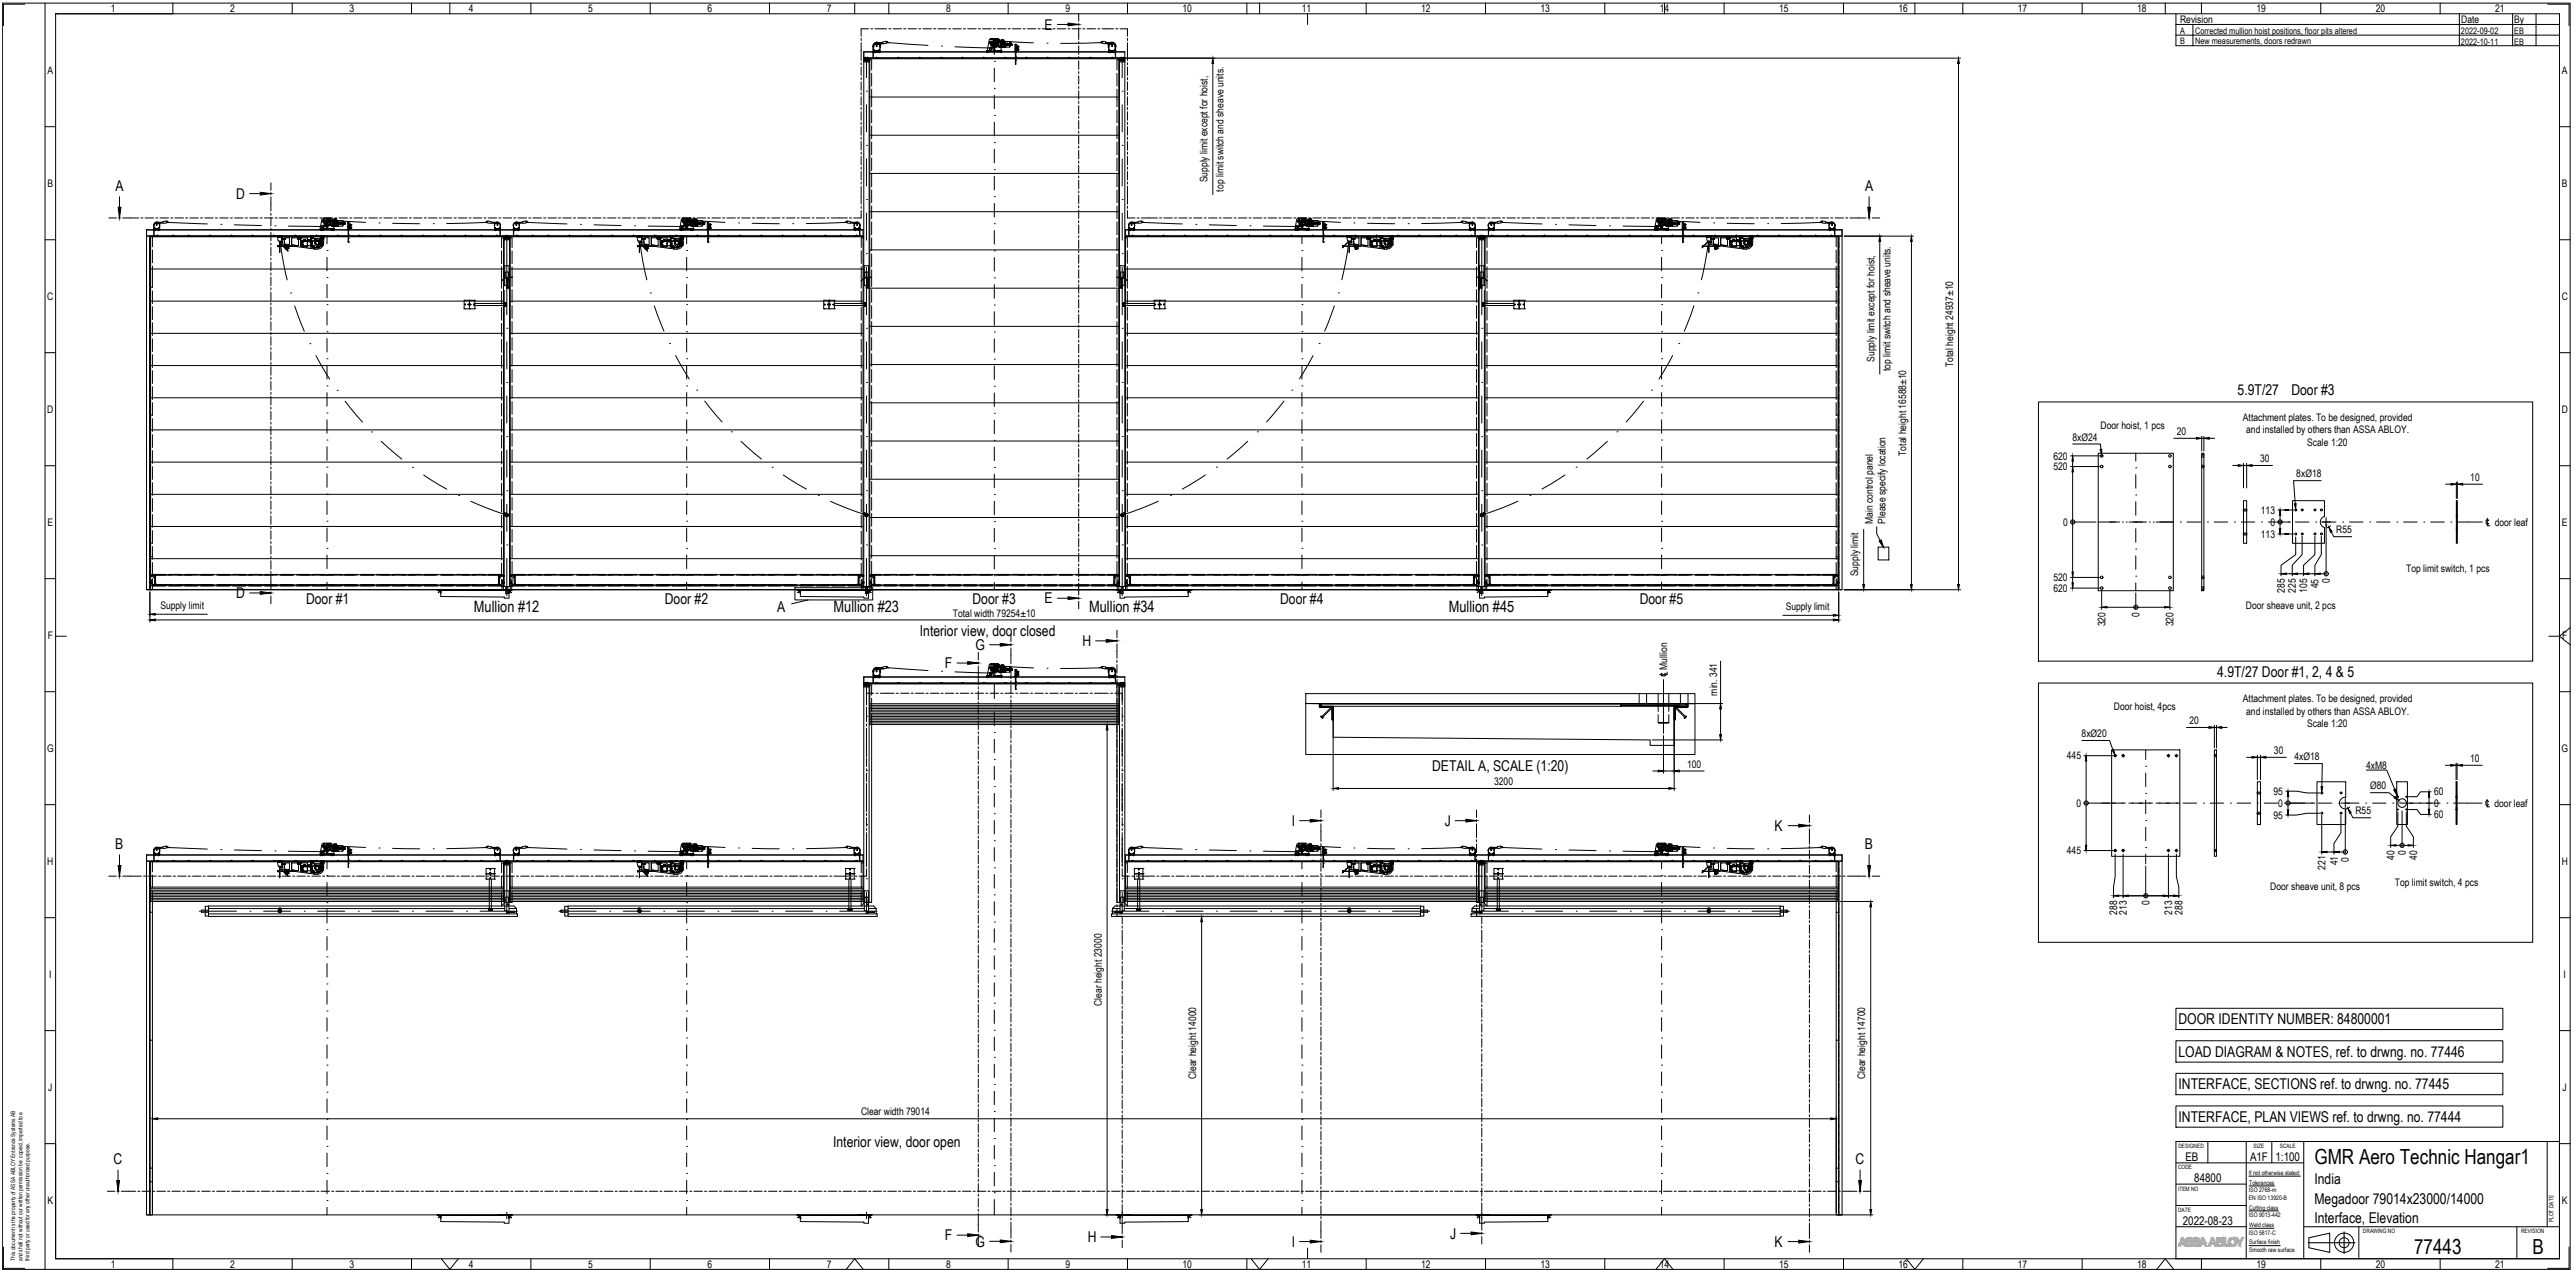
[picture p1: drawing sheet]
<svg xmlns="http://www.w3.org/2000/svg" width="1205mm" height="594mm" viewBox="0 0 1205 594" stroke-linecap="round" stroke-linejoin="round" font-family="sans-serif">
<defs><g id="words">
<g font-size="9.8">
<text x="1083" y="545">GMR Aero Technic Hangar1</text>
<text x="1130" y="587">77443</text>
<text x="1185" y="587">B</text>
</g>
<g font-size="7.3">
<text x="222" y="286">Mullion #12</text>
<text x="390" y="286">Mullion #23</text>
<text x="510" y="286">Mullion #34</text>
<text x="678" y="286">Mullion #45</text>
</g>
<g font-size="7">
<text x="489" y="14">E</text>
<text x="54" y="90">A</text>
<text x="873" y="90">A</text>
<text x="111" y="93">D</text>
<text x="1047" y="185">5.9T/27</text>
<text x="1072" y="185">Door #3</text>
<text x="111" y="280">D</text>
<text x="143" y="282">Door #1</text>
<text x="311" y="282">Door #2</text>
<text x="364" y="286">A</text>
<text x="455" y="282">Door #3</text>
<text x="489" y="282">E</text>
<text x="599" y="282">Door #4</text>
<text x="767" y="282">Door #5</text>
<text x="430" y="298">Interior view, door closed</text>
<text x="457" y="304">G</text>
<text x="507" y="302">H</text>
<text x="442" y="313">F</text>
<text x="1038" y="316">4.9T/27 Door #1, 2, 4 &amp; 5</text>
<text x="670" y="361">DETAIL A, SCALE (1:20)</text>
<text x="605" y="386">I</text>
<text x="676" y="386">J</text>
<text x="830" y="389">K</text>
<text x="54" y="397">B</text>
<text x="873" y="397">B</text>
<text x="1020" y="479">DOOR IDENTITY NUMBER: 84800001</text>
<text x="1020" y="494">LOAD DIAGRAM &amp; NOTES, ref. to drwng. no. 77446</text>
<text x="1020" y="509">INTERFACE, SECTIONS ref. to drwng. no. 77445</text>
<text x="1020" y="525">INTERFACE, PLAN VIEWS ref. to drwng. no. 77444</text>
<text x="390" y="536">Interior view, door open</text>
<text x="53" y="545">C</text>
<text x="868" y="545">C</text>
<text x="1083" y="554">India</text>
<text x="1083" y="563">Megadoor 79014x23000/14000</text>
<text x="1083" y="572">Interface, Elevation</text>
<text x="442" y="580">F</text>
<text x="509" y="581">H</text>
<text x="679" y="579">J</text>
<text x="457" y="583">G</text>
<text x="605" y="583">I</text>
<text x="830" y="583">K</text>
</g>
<g font-size="5.6">
<text x="1023" y="543">EB</text>
<text x="1053" y="543">A1F</text>
<text x="1065" y="543">1:100</text>
<text x="1027" y="553">84800</text>
<text x="1022" y="573">2022-08-23</text>
</g>
<g font-size="4.9">
<text x="52" y="6">1</text>
<text x="108" y="6">2</text>
<text x="164" y="6">3</text>
<text x="219" y="6">4</text>
<text x="275" y="6">5</text>
<text x="331" y="6">6</text>
<text x="387" y="6">7</text>
<text x="443" y="6">8</text>
<text x="499" y="6">9</text>
<text x="553" y="6">10</text>
<text x="609" y="6">11</text>
<text x="665" y="6">12</text>
<text x="721" y="6">13</text>
<text x="777" y="6">14</text>
<text x="833" y="6">15</text>
<text x="888" y="6">16</text>
<text x="944" y="6">17</text>
<text x="1000" y="6">18</text>
<text x="1056" y="6">19</text>
<text x="1112" y="6">20</text>
<text x="1168" y="6">21</text>
<text x="1020" y="11">Revision</text>
<text x="1152" y="11">Date</text>
<text x="1177" y="11">By</text>
<text x="22" y="35">A</text>
<text x="1199" y="35">A</text>
<text x="22" y="87">B</text>
<text x="565" y="85" transform="rotate(-90 565 85)">Supply limit except for hoist,</text>
<text x="573" y="90" transform="rotate(-90 573 90)">top limit switch and sheave units.</text>
<text x="1199" y="87">B</text>
<text x="22" y="140">C</text>
<text x="1199" y="140">C</text>
<text x="877" y="169" transform="rotate(-90 877 169)">Supply limit except for hoist,</text>
<text x="885" y="174" transform="rotate(-90 885 174)">top limit switch and sheave units.</text>
<text x="914" y="172" transform="rotate(-90 914 172)">Total height 24937±10</text>
<text x="22" y="193">D</text>
<text x="1050" y="197">Attachment plates. To be designed, provided</text>
<text x="1199" y="193">D</text>
<text x="983" y="201">Door hoist, 1 pcs</text>
<text x="1019" y="203">20</text>
<text x="1051" y="203">and installed by others than ASSA ABLOY.</text>
<text x="970" y="206">8xØ24</text>
<text x="1080" y="209">Scale 1:20</text>
<text x="892" y="213" transform="rotate(-90 892 213)">Total height 16588±10</text>
<text x="961" y="215">620</text>
<text x="961" y="220">520</text>
<text x="1058" y="216">30</text>
<text x="1075" y="223">8xØ18</text>
<text x="1156" y="225">10</text>
<text x="877" y="245" transform="rotate(-90 877 245)">Main control panel</text>
<text x="882" y="245" transform="rotate(-90 882 245)">Please specify location</text>
<text x="965" y="246">0</text>
<text x="1058" y="240">113</text>
<text x="1063" y="246">0</text>
<text x="1168" y="246">door leaf</text>
<text x="22" y="246">E</text>
<text x="1058" y="252">113</text>
<text x="1093" y="249">R55</text>
<text x="1199" y="246">E</text>
<text x="870" y="270" transform="rotate(-90 870 270)">Supply limit</text>
<text x="1126" y="267">Top limit switch, 1 pcs</text>
<text x="961" y="272">520</text>
<text x="1085" y="275" transform="rotate(-90 1085 275)">45</text>
<text x="1090" y="273" transform="rotate(-90 1090 273)">0</text>
<text x="961" y="277">620</text>
<text x="1069" y="277" transform="rotate(-90 1069 277)">285</text>
<text x="1075" y="277" transform="rotate(-90 1075 277)">225</text>
<text x="1080" y="277" transform="rotate(-90 1080 277)">105</text>
<text x="75" y="285">Supply limit</text>
<text x="836" y="285">Supply limit</text>
<text x="1051" y="285">Door sheave unit, 2 pcs</text>
<text x="446" y="288">Total width 79254±10</text>
<text x="985" y="293" transform="rotate(-90 985 293)">320</text>
<text x="1001" y="289" transform="rotate(-90 1001 289)">0</text>
<text x="1017" y="293" transform="rotate(-90 1017 293)">320</text>
<text x="22" y="299">F</text>
<text x="1199" y="299">F</text>
<text x="780" y="313" transform="rotate(-90 780 313)">Mullion</text>
<text x="804" y="325" transform="rotate(-90 804 325)">min. 341</text>
<text x="1050" y="328">Attachment plates. To be designed, provided</text>
<text x="989" y="332">Door hoist, 4pcs</text>
<text x="1051" y="334">and installed by others than ASSA ABLOY.</text>
<text x="1025" y="339">20</text>
<text x="1080" y="340">Scale 1:20</text>
<text x="974" y="345">8xØ20</text>
<text x="22" y="352">G</text>
<text x="1064" y="353">30</text>
<text x="1199" y="352">G</text>
<text x="790" y="359">100</text>
<text x="967" y="355">445</text>
<text x="1074" y="356">4xØ18</text>
<text x="1107" y="360">4xM8</text>
<text x="1156" y="356">10</text>
<text x="699" y="367">3200</text>
<text x="1064" y="372">95</text>
<text x="1109" y="369">Ø80</text>
<text x="972" y="377">0</text>
<text x="1066" y="377">0</text>
<text x="1139" y="377">0</text>
<text x="1139" y="372">60</text>
<text x="1167" y="377">door leaf</text>
<text x="1064" y="383">95</text>
<text x="1102" y="381">R55</text>
<text x="1139" y="383">60</text>
<text x="967" y="400">445</text>
<text x="1126" y="400" transform="rotate(-90 1126 400)">0</text>
<text x="22" y="405">H</text>
<text x="1088" y="407" transform="rotate(-90 1088 407)">221</text>
<text x="1094" y="405" transform="rotate(-90 1094 405)">41</text>
<text x="1099" y="403" transform="rotate(-90 1099 403)">0</text>
<text x="1121" y="402" transform="rotate(-90 1121 402)">40</text>
<text x="1131" y="402" transform="rotate(-90 1131 402)">40</text>
<text x="1199" y="405">H</text>
<text x="1062" y="416">Door sheave unit, 8 pcs</text>
<text x="1121" y="414">Top limit switch, 4 pcs</text>
<text x="1006" y="424" transform="rotate(-90 1006 424)">0</text>
<text x="991" y="428" transform="rotate(-90 991 428)">288</text>
<text x="995" y="428" transform="rotate(-90 995 428)">213</text>
<text x="1017" y="428" transform="rotate(-90 1017 428)">213</text>
<text x="1021" y="428" transform="rotate(-90 1021 428)">288</text>
<text x="23" y="457">I</text>
<text x="1200" y="457">I</text>
<text x="516" y="471" transform="rotate(-90 516 471)">Clear height 23000</text>
<text x="560" y="505" transform="rotate(-90 560 505)">Clear height 14000</text>
<text x="873" y="505" transform="rotate(-90 873 505)">Clear height 14700</text>
<text x="23" y="510">J</text>
<text x="1199" y="510">J</text>
<text x="403" y="522">Clear width 79014</text>
<text x="22" y="563">K</text>
<text x="1199" y="563">K</text>
<text x="52" y="593">1</text>
<text x="108" y="593">2</text>
<text x="164" y="593">3</text>
<text x="219" y="593">4</text>
<text x="275" y="593">5</text>
<text x="331" y="593">6</text>
<text x="387" y="593">7</text>
<text x="443" y="593">8</text>
<text x="499" y="593">9</text>
<text x="553" y="593">10</text>
<text x="609" y="593">11</text>
<text x="665" y="593">12</text>
<text x="721" y="593">13</text>
<text x="777" y="593">14</text>
<text x="833" y="593">15</text>
<text x="888" y="593">16</text>
<text x="944" y="593">17</text>
<text x="1000" y="593">18</text>
<text x="1056" y="593">19</text>
<text x="1112" y="593">20</text>
<text x="1168" y="593">21</text>
</g>
<g font-size="4.2">
<text x="1020" y="16">A</text>
<text x="1027" y="16">Corrected mullion hoist positions, floor pits altered</text>
<text x="1152" y="16">2022-09-02</text>
<text x="1177" y="16">EB</text>
<text x="1020" y="21">B</text>
<text x="1027" y="21">New measurements, doors redrawn</text>
<text x="1152" y="21">2022-10-11</text>
<text x="1177" y="21">EB</text>
</g>
<g font-size="2.9">
<text x="1052" y="550">If not otherwise stated:</text>
<text x="1052" y="558">ISO 2768-m</text>
<text x="1053" y="554">Tolerances</text>
<text x="1052" y="561">EN ISO 13920-B</text>
<text x="1052" y="569">ISO 9013-442</text>
<text x="1053" y="566">Cutting class</text>
<text x="1053" y="574">Weld class</text>
<text x="1052" y="577">ISO 5817-C</text>
<text x="1053" y="582">Surface finish</text>
<text x="1053" y="586">Smooth raw surface</text>
</g>
<g font-size="2.8">
<text x="1020" y="537">DESIGNED</text>
<text x="1055" y="537">SIZE</text>
<text x="1067" y="537">SCALE</text>
<text x="1019" y="547">CODE</text>
<text x="1019" y="557">ITEM NO</text>
<text x="1019" y="567">DATE</text>
<text x="1195" y="572" transform="rotate(-90 1195 572)">PLOT DATE</text>
<text x="1106" y="577">DRAWING NO</text>
<text x="1180" y="577">REVISION</text>
<text x="7" y="590" transform="rotate(-90 7 590)">This document is the property of ASSA ABLOY Entrance Systems AB</text>
<text x="10" y="590" transform="rotate(-90 10 590)">and shall not without our written permission be copied, imparted to a</text>
<text x="14" y="590" transform="rotate(-90 14 590)">third party or used for any other unauthorized purpose.</text>
</g>
</g></defs>
<!-- layer: interface-AM_1 -->
<g fill="none" stroke="#000" stroke-width=".47">
<path d="M404 24v3M409 24h3zM462 24h7zM475 24h1zM519 24h3zM69 107v169h1v-166M72 107h3zM150 107h6zM163 107h1zM231 107h3zM240 107h3zM318 107h7z"/>
<path d="M331 107h1zM400 107h2zM528 107h3zM606 107h7zM619 107h1zM688 107h2zM697 107h2zM774 107h7zM787 107h1zM856 107h3zM862 107v169h-1v-166M982 212h35v64h-35z"/>
<path d="M1030 212h1v64h-1zM1050 234h1v20h-1zM1073 234h15v8a2.7 2.7 0 0 0-2 2 2.7 2.7 0 0 0 2 3v7h-15zM1150 234v20zM1150 241h.1M1150 247h.1M69 276h793M205 276h.1M205 276h1v1M205 276h1M205 277h.1M206 276l-1 1"/>
<path d="M206 277h.1M206 276v3h30v1h2v-4M238 276l1 1M238 276h1M238 276h.1M239 277h.1M239 276h.1M239 276h-1v1v-1M240 276h-1M373 276h.1M373 276h2v1l-1-1M373 276h1"/>
<path d="M373 277h.1M374 276h.1M374 276v1M375 276v3h29v1h2v-4M407 277h.1M407 276v1M407 276l1 1M408 277h.1M408 276h-1M408 276h.1M408 276h-2l1 1M523 276h.1"/>
<path d="M523 276h1M523 276h1v1v-1M523 277h.1M524 276h.1M524 276l-1 1M524 276v4h2v-1h30v-3M556 277h.1M556 276v1M556 276l1 1M556 276h1M556 276h.1M557 277h.1"/>
<path d="M557 276h.1M557 276h-1v1M691 276h1v1M691 276h.1M691 276h1M691 277h.1M692 276l-1 1M692 277h.1M692 276v4h3v-1h29v-3M724 277h.1M725 276v1M725 276h1"/>
<path d="M725 276h-1M726 277h.1M726 276h.1M726 276h-2v1M404 317v3M409 316l3 1zM462 316l7 1zM475 317h1zM519 316l3 1zM611 329h182M617 330v-1h1v1M618 335l1 1z"/>
<path d="M623 331l-4 4M623 331l-4 5M624 337l-1-6h-5l-1-1h7v7M624 330v15l148 1v3h12v-19M784 330l6 1h-6v5v1zM784 331l4 5M785 331l4 4M788 336l1-1-1 1zM789 330v-1h1v1M988 351h32v50h-32zM1036 351h1v50h-1zM1056 366h2v20h-2z"/>
<path d="M1084 366h14v7a2.8 2.8 0 0 0-3 3 2.8 2.8 0 0 0 3 2v8h-14zM1122 366h5v20h-5zM1149 366h1v20h-1zM1149 373h1M1149 379h1M69 400v168h1v-165M72 400h3zM150 400h6zM163 400h1zM231 400h3zM240 400h3zM318 400h7z"/>
<path d="M331 400h1zM400 400h2zM528 400h3zM606 400h7zM619 400h1zM688 400h2zM697 400h2zM774 400h7zM787 400h1zM856 400h3zM862 400v168h-1v-165M69 568h793"/>
<path d="M205 569h.1M205 569h1v1M205 569h1M205 570h.1M206 569l-1 1M206 569h-1M206 570h.1M206 569v2l30 1h2v-3M238 569l1 1M238 569h1M238 569h.1M239 570h.1"/>
<path d="M239 569h.1M239 569h-1v1v-1M240 569h-1M373 569h.1M373 569h2v1l-1-1M373 569h1M373 570h.1M374 569v1M375 569v2l29 1h2v-3M407 570h.1M407 569v1M407 569h1"/>
<path d="M408 570h.1M408 569h-1M408 569h.1M408 569h-2l1 1M523 569h.1M523 569h1M523 569h1v1v-1M523 570h.1M524 569h.1M524 569h-1M524 569l-1 1M524 569v3h2l30-1v-2"/>
<path d="M556 570h.1M556 569v1M556 569l1 1M556 569h1M556 569h.1M557 570h.1M557 569h.1M557 569h-1v1M691 569h1v1M691 569h.1M691 569h1M691 570h.1"/>
<path d="M692 569l-1 1M692 569h-1M692 570h.1M692 569v3h3l29-1v-2M724 570h.1M725 569v1M725 569h.1M725 569h1M725 569h-1M726 570h.1M726 569h.1M726 569h-2v1"/>
<circle cx="984" cy="213" r=".6"/>
<circle cx="984" cy="218" r=".6"/>
<circle cx="1015" cy="213" r=".6"/>
<circle cx="1015" cy="218" r=".6"/>
<circle cx="1074" cy="239" r=".4"/>
<circle cx="1077" cy="239" r=".4"/>
<circle cx="1083" cy="239" r=".4"/>
<circle cx="1086" cy="239" r=".4"/>
<circle cx="1074" cy="250" r=".4"/>
<circle cx="1077" cy="250" r=".4"/>
<circle cx="1083" cy="250" r=".4"/>
<circle cx="1086" cy="250" r=".4"/>
<circle cx="984" cy="275" r=".6"/>
<circle cx="984" cy="270" r=".6"/>
<circle cx="1015" cy="270" r=".6"/>
<circle cx="1015" cy="275" r=".6"/>
<circle cx="990" cy="353" r=".5"/>
<circle cx="994" cy="353" r=".5"/>
<circle cx="1015" cy="353" r=".5"/>
<circle cx="1019" cy="353" r=".5"/>
<circle cx="1087" cy="371" r=".4"/>
<circle cx="1096" cy="371" r=".4"/>
<circle cx="1122" cy="379" r=".1"/>
<circle cx="1122" cy="373" r=".1"/>
<circle cx="1124" cy="376" r="2"/>
<circle cx="1126" cy="373" r=".1"/>
<circle cx="1126" cy="379" r=".1"/>
<circle cx="990" cy="398" r=".5"/>
<circle cx="994" cy="398" r=".5"/>
<circle cx="1015" cy="398" r=".5"/>
<circle cx="1019" cy="398" r=".5"/>
<circle cx="1087" cy="380" r=".4"/>
<circle cx="1096" cy="380" r=".4"/>
</g>
<!-- layer: interface-AM_1N -->
<g fill="none" stroke="#000" stroke-width=".47">
<path d="M404 24h122v3h-122zM404 27h122M404 24h122M69 107h335v3h-335zM69 110h335M69 108h335M527 107h335v3h-335zM527 110h335M527 108h335M404 317h122v3h-122zM404 320h122M404 317h122"/>
<path d="M69 400h335v3h-335zM69 400h335M527 400h335v3h-335zM527 400h335M69 403h335M527 403h335"/>
</g>
<!-- layer: interface-AM_3N -->
<g fill="none" stroke="#000" stroke-width=".47">
<path d="M70 110v2M70 113v3M70 117v3M861 110v2M861 113v3M861 117v3M70 121v3M70 124v3M70 128v3M70 132v3M70 136v3M70 139v3"/>
<path d="M861 121v3M861 124v3M861 128v3M861 132v3M861 136v3M861 139v3M70 143v3M70 147v3M70 151v3M70 154v3M70 158v3M861 143v3"/>
<path d="M861 147v3M861 151v3M861 154v3M861 158v3M70 162v3M70 165v4M70 169v3M70 173v3M70 177v3M861 162v3M861 165v4M861 169v3"/>
<path d="M861 173v3M861 177v3M70 180v3M70 184v3M70 188v3M70 192v3M70 195v3M70 199v3M861 180v3M861 184v3M861 188v3M861 192v3"/>
<path d="M861 195v3M861 199v3M70 203v3M70 207v3M70 210v3M70 214v3M70 218v3M861 203v3M861 207v3M861 210v3M861 214v3M861 218v3"/>
<path d="M70 222v3M70 225v3M70 229v3M70 233v3M70 237v3M861 222v3M861 225v3M861 229v3M861 233v3M861 237v3M70 240v3M70 244v3"/>
<path d="M70 248v3M70 252v2M70 255v3M70 259v3M861 240v3M861 244v3M861 248v3M861 252v2M861 255v3M861 259v3M70 263v3M70 266v3"/>
<path d="M70 270v3M70 274v2M861 263v3M861 266v3M861 270v3M861 274v2M70 403v2M70 406v3M70 409v3M70 413v3M70 417v3M861 403v2"/>
<path d="M861 406v3M861 409v3M861 413v3M861 417v3M70 421v3M70 424v3M70 428v3M70 432v3M70 435v3M70 439v3M861 421v3M861 424v3"/>
<path d="M861 428v3M861 432v3M861 435v3M861 439v3M70 443v3M70 447v3M70 450v3M70 454v3M70 458v3M861 443v3M861 447v3M861 450v3"/>
<path d="M861 454v3M861 458v3M70 462v3M70 465v3M70 469v3M70 473v3M70 477v3M861 462v3M861 465v3M861 469v3M861 473v3M861 477v3"/>
<path d="M70 480v3M70 484v3M70 488v3M70 492v3M70 495v3M70 499v3M861 480v3M861 484v3M861 488v3M861 492v3M861 495v3M861 499v3"/>
<path d="M70 503v3M70 507v2M70 510v3M70 514v3M70 518v3M861 503v3M861 507v2M861 510v3M861 514v3M861 518v3M70 521v3M70 525v3"/>
<path d="M70 529v3M70 533v3M70 536v3M861 521v3M861 525v3M861 529v3M861 533v3M861 536v3M70 540v3M70 544v3M70 548v3M70 551v3"/>
<path d="M70 555v3M70 559v3M861 540v3M861 544v3M861 548v3M861 551v3M861 555v3M861 559v3M70 563v3M70 566v2M861 563v3M861 566v2"/>
</g>
<!-- layer: assembly-AM_10 -->
<g fill="none" stroke="#000" stroke-width=".47">
<path d="M495 11h5M505 6v4M505 11v1M505 13v5M505 19v1M505 21v4M505 26v1M505 28v4M505 33v1M505 35v4M505 40v1M505 42v4"/>
<path d="M505 47v1M505 49v4M505 54v1M505 56v4M505 61v1M505 63v4M505 68v1M505 70v4M505 75v1M505 77v4M117 91h5M127 86v3"/>
<path d="M127 90v1M127 92v7M127 100v1M505 82v1M505 84v4M505 89v1M505 91v4M505 96v1M505 98v4M127 102v4M127 107v1M127 109v4"/>
<path d="M127 114v1M127 116v4M505 103v1M505 105v4M505 110v1M505 112v4M505 117v1M505 119v4M127 121v1M127 123v4M127 128v1M127 130v4"/>
<path d="M127 135v1M127 137v4M505 124v1M505 126v4M505 131v1M505 133v4M505 138v1M127 142v1M127 144v4M127 149v1M127 151v4M127 156v1"/>
<path d="M127 158v4M505 140v4M505 145v1M505 147v4M505 152v1M505 154v4M505 159v1M127 163v1M127 165v4M127 170h.1M127 172v3M127 177h.1"/>
<path d="M127 178v4M505 161v4M505 166v1M505 168v4M505 173v1M505 175v4M127 183v1M127 185v4M127 190v1M127 192v4M127 197v1M127 199v4"/>
<path d="M505 180v1M505 182v4M505 187v1M505 189v4M505 194v1M505 196v4M127 204v1M127 206v4M127 211v1M127 213v4M127 218v1M505 201v1"/>
<path d="M505 203v4M505 208v1M505 210v4M505 215v1M505 217v4M127 220v4M127 225v1M127 227v4M127 232v1M127 234v4M127 239v1M505 222v1"/>
<path d="M505 224v4M505 229v1M505 231v4M505 236v1M505 238v4M127 241v4M127 246v1M127 248v4M127 253v1M127 255v4M505 243v1M505 245v4"/>
<path d="M505 250v1M505 252v4M505 257v1M505 259v4M117 277h5M127 260v1M127 262v4M127 267v1M127 269v7M127 277v1M127 279v3M495 280h5"/>
<path d="M505 264v1M505 266v4M505 271v1M505 273v5M505 279v1M473 297v3M505 281v4M448 310h5M458 305v4M458 310v1M458 312v8M463 302h5"/>
<path d="M473 301v1M473 303v7M473 312h.1M473 313v4M473 318v1M458 321v1M458 323v4M458 328v1M458 330v4M458 335v1M458 337v4M473 320v4"/>
<path d="M473 325v1M473 327v4M473 332v1M473 334v4M473 339v1M458 342v1M458 344v4M458 349v1M458 351v4M458 356v1M458 358v4M473 341v4"/>
<path d="M473 346v1M473 348v4M473 353v1M473 355v4M458 363v1M458 365v4M458 370v1M458 372v4M458 377v1M458 379v4M473 360v1M473 362v4"/>
<path d="M473 367v1M473 369v4M473 374v1M473 376v4M458 384v1M458 386v4M458 391v1M458 393v4M458 398v1M473 381v1M473 383v4M473 388v1"/>
<path d="M473 390v4M473 395v1M473 397v4M458 400v4M458 405v1M458 407v4M458 412v1M458 414v4M458 419v1M473 402v1M473 404v4M473 409v1"/>
<path d="M473 411v4M473 416v1M473 418v4M458 421v4M458 426v1M458 428v4M458 433v1M458 435v4M458 440v1M473 423v1M473 425v4M473 430v1"/>
<path d="M473 432v4M473 437v1M473 439v4M458 442v4M458 447v1M458 449v4M458 454v1M458 456v4M473 444v1M473 446v4M473 451v1M473 453v4"/>
<path d="M473 458v1M458 461v1M458 463v4M458 468v1M458 470v4M458 475v1M458 477v4M473 460v4M473 465v1M473 467v4M473 472v1M473 474v4"/>
<path d="M473 479v1M458 482v1M458 484v4M458 489v1M458 491v4M458 496v1M458 498v4M473 481v4M473 486v1M473 488v4M473 493v1M473 495v4"/>
<path d="M473 500v1M458 503v1M458 505v4M458 510v1M458 512v4M458 517v1M458 519v4M473 502v4M473 507v1M473 509v4M473 514v1M473 516v4"/>
<path d="M458 524v1M458 526v4M458 531v1M458 533v4M458 538v1M458 540v4M473 521v1M473 523v4M473 528v1M473 530v4M473 535v1M473 537v4"/>
<path d="M458 545v1M458 547v4M458 552v1M458 554v4M458 559v1M473 542v1M473 544v4M473 549v1M473 551v4M473 556v1M473 558v4M448 578h5"/>
<path d="M458 561v4M458 566v1M458 568v8M458 577v1M458 579v4M473 563v1M473 565v4M473 570v1M473 572v7M463 581h5M473 580v1M473 582v4"/>
</g>
<path d="M500 11h5l-5 1zM122 90l5 1h-5zM122 277h5l-5 1zM500 279l5 1h-5zM453 309l5 1-5 1zM468 301l5 1h-5zM453 577l5 1h-5zM468 580l5 1h-5z" fill="#000" stroke="#000" stroke-width=".47"/>
<!-- layer: megadoor-AM_5 -->
<g fill="none" stroke="#000" stroke-width=".47">
<path d="M525 27h393M568 30v61M917 30v243M863 110h18M880 113v62M872 248v25M878 246v4l2 3M70 277v11M861 277v12M863 276h55M73 287h24M834 288h24"/>
<path d="M778 315l-1 1h2h1l-1-1M779 318v11M780 314v2h-3M805 309v20M517 339h5M624 331v39M772 329h34M784 331v39M805 332v12M518 341v225M773 346h33M779 344v18"/>
<path d="M626 369h155M774 361h2M779 361h5M786 361h12M546 429h17M562 431v135M861 422h15M875 424v142M71 522v45M74 523h783M859 522v45M517 568h11"/>
<path d="M561 568h131M860 568h16"/>
</g>
<g fill="#000" stroke="#000" stroke-width=".47">
<path d="M568 27v3h-1zM917 27v3h-1zM880 110v3h-1zM879 253h1l1 3zM872 273h1l-1 3zM916 273h1v3zM70 287h3v1zM858 287l3 1h-3zM805 329l1 3h-1zM518 339l1 2h-1zM805 344h1l-1 2zM624 369l2-1v1z"/>
<path d="M776 360l3 1h-3zM781 368l3 1h-3zM784 361l2-1v1zM562 429l1 2h-1zM875 422l1 2h-1zM71 523h3v1zM857 523h2l-2 1zM518 566h1l-1 2zM562 566h1l-1 2zM875 566h1l-1 2z"/>
</g>
<!-- layer: AM_6 -->
<path d="M1018 472h153v10h-153zM1018 487h153v10h-153zM1018 502h153v10h-153zM1018 517h153v10h-153z" fill="none" stroke="#000" stroke-width=".47"/>
<!-- layer: RAHM2 -->
<g fill="none" stroke="#000" stroke-width=".47">
<path d="M1 1h1202v593h-1202zM12 2h-10v10M21 1v593M81 1v5M137 1v5M193 1v5M211 1v5M248 1v5M304 1v5M360 1v5M400 1v5M416 1v5"/>
<path d="M472 1v5M528 1v5M584 1v5M589 1v5M612 6v5M639 1v5M695 1v5M751 1v5M779 1v5M807 1v5M863 1v5M896 1v5"/>
<path d="M919 1v5M974 1v5M1013 1v5M1030 1v5M1086 1v5M1142 1v5M1192 2h10v10M21 59h5M1198 59h5M21 112h5M1198 112h5M21 165h5"/>
<path d="M1198 165h5M21 218h5M1198 218h5M21 271h5M1198 271h5M26 298h5M1193 298h5l5 4M1203 294l-5 4M21 324h5M1198 324h5M21 376h5M1198 376h5"/>
<path d="M21 429h5M1198 429h5M21 482h5M1198 482h5M21 535h5v54h1172v-583h-1172v583h55v5M1198 535h5M2 583v10h10M137 589v5M193 589v5M207 589l4 5 4-5M248 589v5M304 589v5"/>
<path d="M360 589v5M396 594l4-5 4 5M416 589v5M472 589v5M528 589v5M584 589v5M586 589l3 5 4-5M612 584v5M639 589v5M695 589v5M751 589v5M775 594l4-5 4 5"/>
<path d="M807 589v5M863 589v5M892 589l4 5 4-5M919 589v5M974 589v5M1009 594l4-5 4 5M1030 589v5M1086 589v5M1142 589v5M1202 583v10h-10"/>
</g>
<!-- layer: RAHM5 -->
<g fill="none" stroke="#000" stroke-width=".47">
<path d="M1018 534h180v55h-180zM1033 534v10M1051 534v55M1063 534v10M1078 534v55M1192 534v40M1018 544h60M1018 554h33M1052 550h25M1053 555h11M1018 574h33M1018 564h33"/>
<path d="M1053 566h13M1053 575h11M1078 574h120M1081 579l9-2v9l-9-2zM1097 576v4M1104 574v15M1178 574v15M1053 583h14M1080 581h22M1097 581v1M1097 582v4"/>
<circle cx="1097" cy="581" r="5"/>
<circle cx="1097" cy="581" r="2.3"/>
</g>
<!-- layer: RAHM2 -->
<g fill="#b2b2b2" stroke="#b2b2b2" stroke-width=".47">
<path d="M1044 579h1z"/>
<path d="M1041 579h1z"/>
<path d="M1045 582h2z"/>
<path d="M1045 582h1z"/>
<path d="M1035 579h1z"/>
<path d="M1040 580h1z"/>
<path d="M1039 580h1z"/>
<path d="M1040 582h1z"/>
<path d="M1039 582h2z"/>
<path d="M1024 579h1z"/>
<path d="M1027 579h1z"/>
<path d="M1031 581h1z"/>
<path d="M1025 582h2z"/>
<path d="M1024 583h1z"/>
<path d="M1049 579v2l1-2zM1049 579v2h-1z"/>
<path d="M1046 579l2 2-1-2zM1046 579l2 2h-1z"/>
<path d="M1047 581h2zM1047 581h2h-1z"/>
<path d="M1048 581h1zM1048 581h1z"/>
<path d="M1048 581l1 2v-2zM1048 581l1 2h-1z"/>
<path d="M1044 579h1zM1044 579h1z"/>
<path d="M1044 579h2zM1044 579h2z"/>
<path d="M1044 579h2zM1044 579h2z"/>
<path d="M1044 579h2zM1044 579h2z"/>
<path d="M1044 579h2zM1044 579h2z"/>
<path d="M1044 579h2zM1044 579h2z"/>
<path d="M1044 579h2zM1043 579h3z"/>
<path d="M1043 579h3zM1043 579h3z"/>
<path d="M1043 579h3zM1043 579h3z"/>
<path d="M1043 579l3 1zM1043 579l3 1z"/>
<path d="M1043 580h2zM1043 580h2z"/>
<path d="M1045 580h1zM1045 580h1z"/>
<path d="M1043 580h2zM1043 580h2z"/>
<path d="M1045 580h1zM1045 580h1z"/>
<path d="M1043 580h2zM1043 580h2z"/>
<path d="M1045 580h1zM1045 580h1z"/>
<path d="M1043 580h2zM1043 580h2z"/>
<path d="M1045 580h1zM1045 580h1z"/>
<path d="M1043 580h2zM1043 580h2z"/>
<path d="M1045 580h1zM1045 580h1z"/>
<path d="M1043 580h2zM1043 580h2z"/>
<path d="M1045 580h1zM1045 580h1z"/>
<path d="M1043 580h1zM1043 580h2z"/>
<path d="M1043 580h1zM1043 580h1z"/>
<path d="M1045 580h1zM1045 580h1z"/>
<path d="M1043 580h1zM1043 580h1z"/>
<path d="M1045 580h1zM1045 580h1z"/>
<path d="M1043 580h1zM1043 580h1z"/>
<path d="M1045 580h1zM1045 580h1z"/>
<path d="M1043 580h1zM1043 580h1z"/>
<path d="M1045 580h2zM1045 580h2zM1045 580h2zM1045 580h2z"/>
<path d="M1043 580h1zM1043 580h1z"/>
<path d="M1045 580h2zM1045 580h2z"/>
<path d="M1043 580h1zM1043 580h1z"/>
<path d="M1045 580h2zM1045 580h2z"/>
<path d="M1043 580h1zM1043 580h1z"/>
<path d="M1045 580h2zM1045 580h2z"/>
<path d="M1043 580h1zM1043 580h1z"/>
<path d="M1046 580h1zM1046 580h1z"/>
<path d="M1043 580h1zM1043 580h1z"/>
<path d="M1046 580h1zM1046 580h1z"/>
<path d="M1043 580h1zM1043 580h1z"/>
<path d="M1046 580h1zM1046 580h1z"/>
<path d="M1043 580h1zM1043 580h1z"/>
<path d="M1046 580h1zM1046 580h1z"/>
<path d="M1043 580h1zM1043 580h1z"/>
<path d="M1046 580h1zM1046 580h1z"/>
<path d="M1043 580h1zM1043 580h1z"/>
<path d="M1046 580h1zM1046 580h1z"/>
<path d="M1046 580h1zM1046 580h1z"/>
<path d="M1043 580h1zM1043 580h1z"/>
<path d="M1046 580h1zM1046 580h1z"/>
<path d="M1043 580h1zM1043 580h1z"/>
<path d="M1043 580h1zM1043 580h1z"/>
<path d="M1046 580h1zM1046 580h1z"/>
<path d="M1043 580h1zM1043 580h1z"/>
<path d="M1046 580h1zM1046 580h1z"/>
<path d="M1043 580h1zM1043 580h1z"/>
<path d="M1046 580h1zM1046 580h1z"/>
<path d="M1043 580h1zM1043 580h1zM1043 580h1zM1043 580h1z"/>
<path d="M1046 580h1zM1046 580h1z"/>
<path d="M1046 580h1zM1046 580h1z"/>
<path d="M1043 580h1zM1043 580h1z"/>
<path d="M1046 580h1zM1046 580h1z"/>
<path d="M1043 580h1zM1043 580h1z"/>
<path d="M1046 580h1zM1046 580h1z"/>
<path d="M1043 580h1zM1043 580h1z"/>
<path d="M1046 580h1zM1046 580h1z"/>
<path d="M1043 580l1 1zM1043 580l1 1z"/>
<path d="M1046 580l1 1zM1046 580l1 1z"/>
<path d="M1043 581h1zM1043 581h1z"/>
<path d="M1046 581h1zM1046 581h1z"/>
<path d="M1043 581h1zM1043 581h1z"/>
<path d="M1046 581h1zM1046 581h1z"/>
<path d="M1043 581h1zM1043 581h1z"/>
<path d="M1046 581h1zM1046 581h1z"/>
<path d="M1043 581h1zM1043 581h1z"/>
<path d="M1046 581h1zM1046 581h1z"/>
<path d="M1043 581h1zM1043 581h1z"/>
<path d="M1046 581h1zM1046 581h1z"/>
<path d="M1043 581h1zM1043 581h1z"/>
<path d="M1046 581h1zM1046 581h1z"/>
<path d="M1043 581h1zM1043 581h1z"/>
<path d="M1046 581h1zM1046 581h1z"/>
<path d="M1043 581h1zM1043 581h1z"/>
<path d="M1046 581h1zM1046 581h1z"/>
<path d="M1043 581h1zM1043 581h1z"/>
<path d="M1046 581h1zM1046 581h1z"/>
<path d="M1043 581h1zM1043 581h1z"/>
<path d="M1046 581h1zM1046 581h1z"/>
<path d="M1043 581h1zM1043 581h1z"/>
<path d="M1046 581h1zM1046 581h1z"/>
<path d="M1043 581h1zM1043 581h1z"/>
<path d="M1046 581h1zM1046 581h1z"/>
<path d="M1043 581h1zM1043 581h1z"/>
<path d="M1046 581h1zM1046 581h1z"/>
<path d="M1043 581h1zM1043 581h1z"/>
<path d="M1046 581h1zM1046 581h1z"/>
<path d="M1043 581h1zM1043 581h1z"/>
<path d="M1046 581h1zM1046 581h1z"/>
<path d="M1043 581h1zM1043 581h1z"/>
<path d="M1046 581h1zM1046 581h1z"/>
<path d="M1043 581h1zM1043 581h1z"/>
<path d="M1046 581h1zM1046 581h1z"/>
<path d="M1043 581h1zM1043 581h1z"/>
<path d="M1046 581h1zM1046 581h1z"/>
<path d="M1043 581h1zM1043 581h1z"/>
<path d="M1046 581h1zM1046 581h1zM1046 581h1zM1046 581h1z"/>
<path d="M1043 581h1zM1043 581h1z"/>
<path d="M1043 581l1 1zM1043 581l1 1z"/>
<path d="M1046 581l1 1zM1046 581l1 1z"/>
<path d="M1043 582h1zM1043 582h1z"/>
<path d="M1046 582h1zM1046 582h1z"/>
<path d="M1043 582h1zM1043 582h1z"/>
<path d="M1046 582h1zM1046 582h1z"/>
<path d="M1043 582h1zM1043 582h1z"/>
<path d="M1046 582h1zM1046 582h1z"/>
<path d="M1043 582h1zM1043 582h1z"/>
<path d="M1046 582h1zM1046 582h1z"/>
<path d="M1043 582h1zM1043 582h1z"/>
<path d="M1046 582h1zM1046 582h1z"/>
<path d="M1043 582h1zM1043 582h1z"/>
<path d="M1046 582h1zM1046 582h1z"/>
<path d="M1046 582h1zM1046 582h1z"/>
<path d="M1043 582h1zM1043 582h1zM1043 582h1zM1043 582h1z"/>
<path d="M1046 582h1zM1046 582h1z"/>
<path d="M1043 582h1zM1043 582h1z"/>
<path d="M1046 582h1zM1046 582h1z"/>
<path d="M1043 582h1zM1043 582h1z"/>
<path d="M1046 582h1zM1046 582h1z"/>
<path d="M1043 582h1zM1043 582h1z"/>
<path d="M1046 582h1zM1046 582h1z"/>
<path d="M1043 582h1zM1043 582h1z"/>
<path d="M1046 582h1zM1046 582h1z"/>
<path d="M1043 582h1zM1043 582h1z"/>
<path d="M1046 582h1zM1046 582h1z"/>
<path d="M1043 582h1zM1043 582h1z"/>
<path d="M1046 582h1zM1046 582h1z"/>
<path d="M1043 582h1zM1043 582h1z"/>
<path d="M1046 582h1zM1045 582h2zM1045 582h2z"/>
<path d="M1043 582h1zM1043 582h1z"/>
<path d="M1045 582h2zM1045 582h2z"/>
<path d="M1043 582h1zM1043 582h1z"/>
<path d="M1045 582h2zM1045 582h1z"/>
<path d="M1043 582h1zM1043 582h1z"/>
<path d="M1041 579l1 3v-3zM1041 579l1 3h-1z"/>
<path d="M1043 582h1zM1042 582h2z"/>
<path d="M1041 582h1zM1041 582h1z"/>
<path d="M1041 582h3zM1041 582h3z"/>
<path d="M1045 582h1zM1045 582h1z"/>
<path d="M1041 582h3zM1041 582h3z"/>
<path d="M1045 582h1zM1045 582h1z"/>
<path d="M1041 582h3zM1041 582h3z"/>
<path d="M1045 582h1zM1045 582h1z"/>
<path d="M1041 582h4zM1041 582h4z"/>
<path d="M1045 582h1zM1045 582h1z"/>
<path d="M1041 582h4zM1041 582h4z"/>
<path d="M1045 582h1zM1045 582h1z"/>
<path d="M1041 582h4zM1041 582h4z"/>
<path d="M1045 582h1zM1045 582h1z"/>
<path d="M1041 582h4zM1041 582h4z"/>
<path d="M1045 582h1zM1045 582h1z"/>
<path d="M1041 582h4zM1041 582h4z"/>
<path d="M1045 582h1zM1045 582h1zM1045 582h1z"/>
<path d="M1041 582h4zM1041 582h4z"/>
<path d="M1045 582h1zM1045 582h1z"/>
<path d="M1041 582h4zM1041 582h4z"/>
<path d="M1041 582h5zM1041 582h5zM1041 582h5zM1041 582h5z"/>
<path d="M1043 582h3zM1043 582l3 1z"/>
<path d="M1044 583h2zM1044 583h2z"/>
<path d="M1044 583h2zM1044 583h2z"/>
<path d="M1044 583h2zM1044 583h2z"/>
<path d="M1044 583h2zM1044 583h2z"/>
<path d="M1041 582l2 1v-1zM1041 582l2 1h-2z"/>
<path d="M1044 583h2zM1044 583h1z"/>
<path d="M1044 583h1zM1044 583h1z"/>
<path d="M1037 579h2zM1037 579h2z"/>
<path d="M1037 579h2zM1037 579h2z"/>
<path d="M1037 579h3zM1037 579h3z"/>
<path d="M1037 579h3zM1037 579h3z"/>
<path d="M1037 579h3zM1037 579h3z"/>
<path d="M1037 579h3zM1037 579h3z"/>
<path d="M1037 579h3zM1037 579h3z"/>
<path d="M1037 579h3zM1037 579h3z"/>
<path d="M1037 579l3 1zM1037 579l3 1zM1037 580h3zM1037 580h3z"/>
<path d="M1037 580h1zM1037 580h2z"/>
<path d="M1039 580h2zM1039 580h2z"/>
<path d="M1039 580h2zM1039 580h2z"/>
<path d="M1039 580h2zM1039 580h2z"/>
<path d="M1039 580h2zM1039 580h2zM1040 580h1z"/>
<path d="M1040 580h1zM1040 580h1z"/>
<path d="M1040 580h1zM1040 580h1z"/>
<path d="M1040 580h1zM1040 580h1z"/>
<path d="M1035 579l1 1v-1zM1035 579l1 1h-1z"/>
<path d="M1040 580h1zM1040 580h1z"/>
<path d="M1040 580h1zM1040 580h1z"/>
<path d="M1040 580h1zM1040 580h1zM1040 580h1zM1040 580h1z"/>
<path d="M1040 580h1zM1040 580h1z"/>
<path d="M1039 580h1zM1039 580h1z"/>
<path d="M1039 580l1 1zM1039 580l1 1zM1039 581h1zM1039 581h1z"/>
<path d="M1039 581h1zM1039 581h1z"/>
<path d="M1039 581h1zM1039 581h1z"/>
<path d="M1039 581h1zM1039 581h1z"/>
<path d="M1037 580l1 1v-1zM1037 580l1 1h-1z"/>
<path d="M1039 581h1zM1038 581h2z"/>
<path d="M1037 581h1zM1037 581h1z"/>
<path d="M1037 581h3zM1037 581h3z"/>
<path d="M1037 581h3zM1037 581h3z"/>
<path d="M1037 581h3zM1037 581h3zM1037 581h3zM1037 581h3z"/>
<path d="M1037 581h3zM1037 581h3z"/>
<path d="M1037 581h3zM1037 581h3z"/>
<path d="M1037 581h3zM1037 581h3z"/>
<path d="M1037 581h4zM1037 581h4z"/>
<path d="M1039 581h2zM1039 581h2z"/>
<path d="M1037 581h1zM1037 581h2z"/>
<path d="M1039 581h2zM1039 581h2z"/>
<path d="M1039 581h2zM1039 581h2zM1039 581h2zM1039 581h2z"/>
<path d="M1039 581h2zM1039 581h2z"/>
<path d="M1040 581h1zM1040 581h1z"/>
<path d="M1040 581h1zM1040 581h1z"/>
<path d="M1040 581h1zM1040 581h1zM1040 581h1zM1040 581h1z"/>
<path d="M1036 580l1 1-1-1zM1036 580l1 1h-1z"/>
<path d="M1035 580v1v-1zM1035 580v1h-1z"/>
<path d="M1040 581h1zM1040 581h1z"/>
<path d="M1040 581l1 1zM1040 581l1 1z"/>
<path d="M1040 582h1zM1040 582h1z"/>
<path d="M1040 582h1zM1040 582h1z"/>
<path d="M1040 582h1zM1040 582h1z"/>
<path d="M1040 582h1zM1040 582h1z"/>
<path d="M1040 582h1zM1040 582h1z"/>
<path d="M1040 582h1zM1040 582h1z"/>
<path d="M1040 582h1zM1040 582h1z"/>
<path d="M1034 581l3 1v-1zM1034 581l3 1h-3z"/>
<path d="M1035 582h2zM1035 582h2z"/>
<path d="M1040 582h1zM1040 582h1zM1040 582h1z"/>
<path d="M1040 582h1zM1040 582h1z"/>
<path d="M1040 582h1zM1040 582h1z"/>
<path d="M1040 582h1zM1040 582h1z"/>
<path d="M1040 582h1zM1039 582h2zM1039 582h2zM1039 582h2z"/>
<path d="M1039 582h2zM1039 582h2zM1039 582h2z"/>
<path d="M1037 581l1 1v-1zM1037 581l1 1h-1z"/>
<path d="M1039 582h2zM1038 582h3z"/>
<path d="M1037 582h1zM1037 582h1z"/>
<path d="M1037 582h4zM1037 582h4z"/>
<path d="M1037 582h4zM1037 582l3 1z"/>
<path d="M1036 582l1 1zM1036 582l1 1z"/>
<path d="M1037 583h3zM1037 583h3z"/>
<path d="M1036 583h1zM1036 583h1z"/>
<path d="M1036 583h4zM1036 583h4z"/>
<path d="M1036 583h4zM1036 583h4z"/>
<path d="M1036 583h4zM1036 583h4z"/>
<path d="M1037 583h3zM1037 583h3z"/>
<path d="M1037 583h3zM1037 583h2zM1037 583h2z"/>
<path d="M1034 582v1l1-1zM1034 582v1z"/>
<path d="M1024 579h1zM1024 579h1z"/>
<path d="M1027 579h1zM1027 579h1z"/>
<path d="M1024 579h1zM1024 579h1z"/>
<path d="M1027 579h1zM1027 579h1z"/>
<path d="M1024 579h1zM1024 579h1z"/>
<path d="M1027 579h1zM1027 579h1z"/>
<path d="M1024 579h1zM1024 579h1z"/>
<path d="M1027 579h2zM1027 579h2z"/>
<path d="M1024 579h1zM1024 579h1z"/>
<path d="M1027 579h2zM1027 579h2z"/>
<path d="M1024 579h2zM1024 579h2z"/>
<path d="M1027 579h2zM1027 579h2z"/>
<path d="M1024 579h2zM1023 579h3z"/>
<path d="M1027 579h2zM1026 579h3z"/>
<path d="M1023 579h3zM1023 579h3z"/>
<path d="M1026 579h3zM1026 579h3z"/>
<path d="M1023 579h3zM1023 579h3z"/>
<path d="M1026 579h3zM1026 579h3z"/>
<path d="M1023 579h3zM1023 579h3z"/>
<path d="M1026 579h3zM1026 579h3z"/>
<path d="M1023 579h3zM1023 579h3z"/>
<path d="M1026 579h3zM1026 579h3z"/>
<path d="M1023 579h3zM1023 579h3z"/>
<path d="M1026 579l3 1zM1026 579l3 1z"/>
<path d="M1028 580h1zM1028 580h1z"/>
<path d="M1026 580h2zM1026 580h2z"/>
<path d="M1023 579l3 1zM1023 579l3 1z"/>
<path d="M1026 580h2zM1026 580h1z"/>
<path d="M1025 580h1zM1025 580h1z"/>
<path d="M1023 580h2zM1023 580h1zM1023 580h1zM1023 580h1z"/>
<path d="M1026 580h1zM1026 580h1z"/>
<path d="M1023 580h1zM1023 580h1z"/>
<path d="M1028 580h1zM1028 580h1z"/>
<path d="M1025 580h1zM1025 580h1z"/>
<path d="M1026 580h1zM1026 580h1z"/>
<path d="M1023 580h1zM1023 580h1z"/>
<path d="M1026 580h1zM1026 580h1z"/>
<path d="M1023 580h1zM1023 580h1z"/>
<path d="M1028 580h1zM1028 580h1z"/>
<path d="M1025 580h1zM1025 580h1z"/>
<path d="M1026 580h1zM1026 580h1z"/>
<path d="M1023 580h1zM1023 580h1z"/>
<path d="M1028 580h1zM1028 580h1z"/>
<path d="M1025 580h1zM1025 580h1zM1025 580h1zM1025 580h1z"/>
<path d="M1028 580h1zM1028 580h1z"/>
<path d="M1026 580h1zM1026 580h1z"/>
<path d="M1023 580h1zM1023 580h1z"/>
<path d="M1028 580h1zM1028 580h1z"/>
<path d="M1025 580h1zM1025 580h1z"/>
<path d="M1026 580h1zM1026 580h1z"/>
<path d="M1023 580h1zM1023 580h1z"/>
<path d="M1026 580h1zM1026 580h1z"/>
<path d="M1023 580h1zM1023 580h1z"/>
<path d="M1028 580h1zM1028 580h1z"/>
<path d="M1025 580h1zM1025 580h1z"/>
<path d="M1026 580h1zM1026 580h1z"/>
<path d="M1023 580h1zM1023 580h1z"/>
<path d="M1025 580h1zM1025 580h1z"/>
<path d="M1028 580h1zM1028 580h1zM1028 580h1zM1028 580h1z"/>
<path d="M1025 580h1zM1025 580h1z"/>
<path d="M1026 580h1zM1026 580h1z"/>
<path d="M1023 580h1zM1023 580h1z"/>
<path d="M1026 580h1zM1026 580h1z"/>
<path d="M1023 580h1zM1023 580h1z"/>
<path d="M1030 579l2 1-1-1zM1030 579l2 1h-2z"/>
<path d="M1021 579l1 1v-1zM1021 579l1 1h-1z"/>
<path d="M1028 580h1zM1028 580h1z"/>
<path d="M1025 580h1zM1025 580h1z"/>
<path d="M1026 580h1zM1026 580h1z"/>
<path d="M1023 580h1zM1023 580h1z"/>
<path d="M1026 580h1zM1026 580h1z"/>
<path d="M1023 580h1zM1023 580h1z"/>
<path d="M1025 580h1zM1025 580h1z"/>
<path d="M1028 580h1zM1028 580h1zM1028 580h1zM1028 580h1z"/>
<path d="M1025 580h1zM1025 580h1z"/>
<path d="M1026 580h1zM1026 580h1z"/>
<path d="M1023 580h1zM1023 580h1z"/>
<path d="M1026 580h1zM1026 580h1z"/>
<path d="M1025 580h1zM1025 580h1z"/>
<path d="M1026 580h1zM1026 580h1z"/>
<path d="M1025 580h1zM1025 580h1z"/>
<path d="M1023 580h1zM1023 580h1z"/>
<path d="M1025 580h1zM1025 580h1z"/>
<path d="M1023 580h1zM1023 580h1z"/>
<path d="M1026 580h1zM1026 580h1z"/>
<path d="M1025 580h1zM1025 580h1z"/>
<path d="M1028 580h1zM1028 580h1z"/>
<path d="M1026 580h1zM1026 580h1z"/>
<path d="M1025 580h1zM1025 580h1zM1025 580h1zM1025 580h1z"/>
<path d="M1026 580h1zM1026 580h1z"/>
<path d="M1023 580h1zM1023 580h1z"/>
<path d="M1026 580h1zM1026 580h1z"/>
<path d="M1023 580h1zM1023 580h1z"/>
<path d="M1026 580h1zM1026 580h1z"/>
<path d="M1023 580h1zM1023 580h1z"/>
<path d="M1026 580h1zM1026 580h1z"/>
<path d="M1023 580h1zM1023 580h1z"/>
<path d="M1026 580h1zM1026 580h1z"/>
<path d="M1023 580h1zM1023 580h1z"/>
<path d="M1026 580h1zM1026 580h1z"/>
<path d="M1023 580h1zM1023 580h1z"/>
<path d="M1026 580h1zM1026 580h1z"/>
<path d="M1023 580h1zM1023 580h1z"/>
<path d="M1026 580h1zM1026 580h1z"/>
<path d="M1023 580h1zM1023 580h1z"/>
<path d="M1026 580h1zM1026 580h1z"/>
<path d="M1023 580h1zM1023 580h1z"/>
<path d="M1026 580h2zM1026 580h2z"/>
<path d="M1023 580h2zM1023 580h2z"/>
<path d="M1026 580l2 1zM1026 580l2 1z"/>
<path d="M1023 580l2 1zM1023 580l2 1z"/>
<path d="M1026 581h2zM1026 581h2z"/>
<path d="M1023 581h2zM1023 581h2z"/>
<path d="M1026 581h2zM1026 581h2z"/>
<path d="M1023 581h2zM1023 581h2z"/>
<path d="M1026 581h3zM1026 581h3z"/>
<path d="M1023 581h2zM1023 581h2z"/>
<path d="M1026 581h3zM1026 581h3z"/>
<path d="M1023 581h2zM1023 581h2z"/>
<path d="M1026 581h3zM1026 581h3z"/>
<path d="M1023 581h3zM1023 581h3z"/>
<path d="M1026 581h3zM1026 581h3z"/>
<path d="M1023 581h3zM1023 581h3z"/>
<path d="M1026 581h3zM1026 581h3z"/>
<path d="M1023 581h3zM1023 581h3z"/>
<path d="M1027 581h2zM1027 581h2z"/>
<path d="M1023 581h3zM1023 581h3z"/>
<path d="M1027 581h2zM1027 581h2z"/>
<path d="M1023 581h3zM1023 581h3z"/>
<path d="M1027 581h2zM1027 581h2z"/>
<path d="M1024 581h2zM1024 581h2z"/>
<path d="M1027 581h2zM1027 581h2z"/>
<path d="M1024 581h2zM1024 581h2z"/>
<path d="M1027 581h2zM1027 581h2z"/>
<path d="M1024 581h2zM1024 581h2z"/>
<path d="M1027 581h2zM1027 581h2z"/>
<path d="M1024 581h2zM1024 581h2z"/>
<path d="M1028 581h1zM1028 581h1z"/>
<path d="M1024 581h2zM1024 581h2z"/>
<path d="M1028 581h1zM1028 581h1z"/>
<path d="M1025 581h1zM1025 581h1z"/>
<path d="M1031 580l1 1v-1zM1031 580l1 1h-1zM1030 581h2z"/>
<path d="M1030 580v1l1-1zM1030 580v1z"/>
<path d="M1021 580l2 1-1-1zM1021 580l2 1h-1z"/>
<path d="M1021 580v1v-1zM1021 580v1h-1z"/>
<path d="M1022 581h1zM1022 581h1z"/>
<path d="M1020 581h2zM1020 581h2z"/>
<path d="M1028 581h1zM1028 581h1z"/>
<path d="M1025 581h1zM1025 581h1z"/>
<path d="M1028 581h1zM1028 581h1z"/>
<path d="M1025 581h1zM1025 581h1z"/>
<path d="M1028 581h1zM1028 581h1z"/>
<path d="M1025 581h1zM1025 581h1z"/>
<path d="M1028 581l1 1zM1028 581l1 1z"/>
<path d="M1025 581l1 1zM1025 581l1 1z"/>
<path d="M1028 582h1zM1028 582h1z"/>
<path d="M1025 582h1zM1025 582h1z"/>
<path d="M1028 582h1zM1028 582h1z"/>
<path d="M1025 582h1zM1025 582h1z"/>
<path d="M1025 582h2zM1025 582h2z"/>
<path d="M1020 581l3 1zM1020 581l3 1z"/>
<path d="M1028 582h1zM1028 582h1z"/>
<path d="M1025 582h2zM1025 582h2z"/>
<path d="M1028 582h1zM1028 582h1zM1028 582h1zM1028 582h1z"/>
<path d="M1025 582h2zM1025 582h2z"/>
<path d="M1025 582h2zM1025 582h2z"/>
<path d="M1030 581l2 1zM1030 581l2 1z"/>
<path d="M1028 582h1zM1028 582h1z"/>
<path d="M1020 582h4zM1020 582h4z"/>
<path d="M1029 582h3zM1029 582h3z"/>
<path d="M1028 582h1zM1028 582h1z"/>
<path d="M1028 582h4zM1028 582h4z"/>
<path d="M1025 582h2zM1025 582h2z"/>
<path d="M1025 582h2zM1025 582h2z"/>
<path d="M1020 582h4zM1020 582h4z"/>
<path d="M1028 582h4zM1028 582h4z"/>
<path d="M1025 582h2zM1025 582h2z"/>
<path d="M1029 582h3zM1028 582h4z"/>
<path d="M1025 582h2zM1025 582h2z"/>
<path d="M1025 582h2zM1025 582h2z"/>
<path d="M1020 582h4zM1020 582h4z"/>
<path d="M1028 582h5zM1028 582h5z"/>
<path d="M1025 582h2zM1025 582h2z"/>
<path d="M1025 582h2zM1025 582h2z"/>
<path d="M1020 582h4zM1020 582h4z"/>
<path d="M1028 582h5zM1028 582h5zM1028 582h5zM1028 582h5zM1032 582h1zM1032 582h1z"/>
<path d="M1028 582h3zM1028 582h4z"/>
<path d="M1025 582h2zM1025 582h2z"/>
<path d="M1028 582h3zM1028 582h2z"/>
<path d="M1020 582h4zM1020 582h4z"/>
<path d="M1020 582h1zM1020 582h2z"/>
<path d="M1028 582h2zM1028 582h2z"/>
<path d="M1025 582h2zM1025 582h2z"/>
<path d="M1025 582h2zM1025 582h2z"/>
<path d="M1022 582h2zM1022 582h2z"/>
<path d="M1028 582h2zM1028 582h2z"/>
<path d="M1025 582h2zM1025 582h2zM1025 582h2z"/>
<path d="M1022 582h2zM1022 582h2z"/>
<path d="M1028 582h2zM1028 582h2z"/>
<path d="M1025 582h2zM1025 582h2z"/>
<path d="M1025 582h2zM1025 582h2z"/>
<path d="M1022 582h2zM1022 582h2z"/>
<path d="M1028 582h2zM1028 582h2z"/>
<path d="M1025 582h2zM1025 582h2z"/>
<path d="M1025 582h2zM1025 582h2z"/>
<path d="M1022 582h2zM1022 582h2z"/>
<path d="M1025 582h2zM1025 582h2z"/>
<path d="M1028 582h2zM1028 582h2z"/>
<path d="M1026 582h1zM1026 582h1z"/>
<path d="M1025 582h1zM1025 582h1zM1025 582h1zM1025 582h1z"/>
<path d="M1026 582h1zM1026 582h1z"/>
<path d="M1022 582h2zM1022 582h2z"/>
<path d="M1028 582h2zM1028 582h2z"/>
<path d="M1025 582h1zM1025 582h1z"/>
<path d="M1026 582h2zM1026 582h2z"/>
<path d="M1028 582h2zM1028 582h2z"/>
<path d="M1026 582h2zM1026 582h2z"/>
<path d="M1022 582h2zM1022 582h2z"/>
<path d="M1028 582h2zM1028 582h2z"/>
<path d="M1026 582h2zM1026 582h2z"/>
<path d="M1025 582h1zM1025 582h1z"/>
<path d="M1022 582h3zM1022 582h3z"/>
<path d="M1025 582h1zM1025 582h1z"/>
<path d="M1022 582h3zM1022 582h3z"/>
<path d="M1026 582h4zM1026 582h4z"/>
<path d="M1022 582h4zM1022 582h4z"/>
<path d="M1026 582h4zM1026 582l4 1z"/>
<path d="M1029 583h1zM1029 583h1z"/>
<path d="M1026 583h3zM1026 583h3z"/>
<path d="M1022 582h4zM1022 582l4 1z"/>
<path d="M1023 583h3zM1023 583h3z"/>
<path d="M1026 583h3zM1026 583h3z"/>
<path d="M1027 583h2zM1027 583h2z"/>
<path d="M1023 583h3zM1023 583h3z"/>
<path d="M1024 583h2zM1024 583h2z"/>
<path d="M1027 583h2zM1027 583h2z"/>
<path d="M1024 583h2zM1024 583h1z"/>
<path d="M1027 583h2zM1027 583h1z"/>
<path d="M1024 583h1zM1024 583h1z"/>
<path d="M1029 583h1zM1029 583h1z"/>
<path d="M1022 583h1zM1022 583h1z"/>
<path d="M1020 582v1l1-1zM1020 582v1h-1z"/>
<path d="M1032 582l1 1v-1zM1032 582l1 1h-1z"/>
<path d="M1027 583h1zM1027 583h1z"/>
<path d="M1024 583h1zM1024 583h1z"/>
<path d="M1027 583h1zM1027 583h1z"/>
<path d="M1024 583h1zM1024 583h1z"/>
<path d="M1027 583h1zM1027 583h1z"/>
<path d="M1024 583h1zM1024 583h1z"/>
</g>
<!-- layer: assembly-AM_1 -->
<path d="M954 188h231v121h-231zM954 320h231v121h-231z" fill="none" stroke="#000" stroke-width=".47"/>
<!-- layer: interface-AM_5 -->
<path d="M1091 246l-2 1M1091 249l1 2h9M1100 377l-2 1M1107 360h10l4 9M1109 371h9l3 2M1100 380l1 3h9" fill="none" stroke="#000" stroke-width=".47"/>
<path d="M1090 247l1 2zM1121 373l2 1-3-1zM1120 369h1l1 4zM1099 378l1 2v1z" fill="#000" stroke="#000" stroke-width=".47"/>
<!-- layer: interface-AM_7 -->
<g fill="none" stroke="#000" stroke-width=".47">
<path d="M409 24h.1M410 24h.1M411 24h.1M462 24h.1M469 24h.1M519 24h.1M520 24h.1M521 24h.1M522 24h.1M72 107v1M74 107v1M131 113l3 18"/>
<path d="M150 107h.1M151 107h.1M155 107h.1M156 107h.1M232 107v1M234 107v1M241 107v1M243 107v1M299 113l4 18M318 107h.1M319 107h.1M323 107h.1"/>
<path d="M324 107h.1M400 107v1M402 107v1M529 107v1M531 107v1M606 107h.1M607 107h.1M611 107h.1M612 107h.1M631 113l-3 18M688 107v1M690 107v1"/>
<path d="M697 107v1M699 107v1M775 107h.1M776 107h.1M780 107h.1M800 113l-4 18M856 107v1M858 107v1M136 137h.1M304 137h.1M626 137h.1M795 137h.1"/>
<path d="M138 143l4 12M306 143l5 12M624 143l-4 12M793 143l-5 12M145 161h.1M148 166l6 11M313 161h.1M316 166l7 11M615 166l-7 11M617 161h.1M783 166l-7 11M786 161h.1"/>
<path d="M158 183h.1M162 188l8 9M326 183h.1M330 188l8 9M601 188l-8 9M605 183h.1M769 188l-8 9M773 183h.1M174 202h.1M178 206l10 9M193 219h.1M342 202h.1"/>
<path d="M347 206l9 9M361 219h.1M569 219h.1M584 206l-10 9M588 202h.1M738 219h.1M752 206l-9 9M757 202h.1M1030 218h2M1030 213h2M198 222l11 7M215 232h.1"/>
<path d="M220 234l17 7M367 222l10 7M383 232h.1M389 234l17 7M542 234l-17 7M548 232h.1M564 222l-11 7M710 234l-17 7M716 232h.1M732 222l-10 7M1050 239h2M1050 250h2"/>
<path d="M1087 244h2v2M1089 242v2h2M1149 241h1M1149 247h1M1150 242h.1M1150 246h.1M237 275v3M406 275v3M525 275v3M693 275v3M1030 275h2M1030 270h2"/>
<path d="M409 316v1M410 316v1M411 316v1M462 316v1M469 316v1M519 316v1M520 316v1M521 316v1M522 316v1M779 324v14M989 353h2M990 353v1"/>
<path d="M993 353h1M994 353v1M1004 358h.1M1004 351v4M1014 353h1M1015 353v1M1018 353h1M1019 353v1M1036 353h1M988 376h7M998 376h.1M1001 376h6"/>
<path d="M1004 371h.1M1004 362v6M1004 374v7M1011 376h.1M1014 376h6M1056 371h2M1096 376h2v2M1098 374v2h2M1122 373h.1M1122 379h.1M1126 373h.1M1126 379h.1"/>
<path d="M1149 373h1M1149 379h1M1149 374h1M1149 378h1M72 400h.1M74 400h.1M150 400h.1M151 400h.1M155 400h.1M156 400h.1M232 400h.1M234 400h.1"/>
<path d="M241 400h.1M243 400h.1M318 400h.1M319 400h.1M323 400h.1M324 400h.1M400 400h.1M402 400h.1M529 400h.1M531 400h.1M606 400h.1M607 400h.1"/>
<path d="M611 400h.1M612 400h.1M688 400h.1M690 400h.1M697 400h.1M699 400h.1M775 400h.1M776 400h.1M780 400h.1M856 400h.1M858 400h.1M989 398h2"/>
<path d="M990 397v2M993 398h1M994 397v2M1004 384h.1M1004 396h.1M1004 387v6M1004 400v4M1014 398h1M1015 397v2M1018 398h1M1019 397v2M1036 398h1"/>
<path d="M1056 380h2M237 567v3M406 567v3M525 567v3M693 567v3"/>
</g>
<!-- layer: assembly-AM_5 -->
<g fill="none" stroke="#000" stroke-width=".47">
<path d="M863 110h33M895 113v160M969 218h14M969 213h14M970 213v62M970 208h13v2M1017 205h11M1030 204v7M1030 205h1M1031 204v7M1034 205h2M1045 218h2"/>
<path d="M1050 217v11M1050 218h1M1051 217v11M1054 218h9M1066 239h7M1067 239v11M1086 225h-13l1 11M1145 226h2M1150 225v8M1150 226h.1M1153 226h9M969 244h12"/>
<path d="M1066 250h7M1066 244h6M1074 251v8l-6 5v5M1077 251v8l-4 5v5M1083 251v8l-5 5v5M1086 251v8l-3 5v5M1089 245v24M1155 244h7M1164 242v4h1M1165 244l-1-1v2h1M70 277v14M861 277v14"/>
<path d="M863 276h33M969 270h14M969 275h14M984 276v9M1000 277v8M1015 276v9M1068 268h21M73 290h785M984 284h31M1036 339v11M1037 339v11M974 346h13l2 5"/>
<path d="M975 353h14M976 353v45M1023 340h11M1036 340h1M1040 340h2M1051 354h3M1056 353v12M1056 354h2M1058 353v12M1060 354h10M1074 357h13v11M1144 358h3"/>
<path d="M1149 357v8M1149 358h1M1150 357v8M1152 358h10M975 376h12M1070 370l16 1M1070 376h13M1071 370v11M1098 379v21M1122 380v6l-3 5v5M1124 379v17M1126 380v6l3 5v5"/>
<path d="M1127 379h4l2 2h5M1128 376h10M1137 370v11M1138 370h-5l-2 3h-4M1155 376h7M1164 374v3h1M1165 375h-1h-1v1l1 1 1-1M975 398h14M990 400l-1 20M994 400v20M1015 400v20M1019 400v10l1 5v5"/>
<path d="M1086 380l-16 1M1087 381v19M1087 399h11M1096 381v9l-4 5v5M1119 395h10M989 419h31M1004 405v15"/>
<circle cx="970" cy="244" r="1"/>
<circle cx="1067" cy="244" r="1"/>
<circle cx="1089" cy="268" r="1"/>
<circle cx="1000" cy="284" r="1"/>
<circle cx="976" cy="376" r="1"/>
<circle cx="1071" cy="376" r="1"/>
<circle cx="1098" cy="399" r="1"/>
<circle cx="1124" cy="395" r="1"/>
<circle cx="1004" cy="419" r="1"/>
</g>
<g fill="#000" stroke="#000" stroke-width=".47">
<path d="M895 110v3h-1zM970 218v3zM970 213v3zM983 210h1v3zM1028 205h2h-2zM1031 205h3zM1047 217l3 1h-3zM1051 218l3-1v1zM1067 239v2zM1074 236h1l-1 2zM1147 226h3l-3 1zM1150 226h3v1z"/>
<path d="M1067 247v3zM894 273h1v3zM970 268v2zM970 273v2zM1068 268h2v1zM1073 268h2v1zM1078 268h3v1zM1083 268h3v1zM70 290h3zM858 290h3h-3zM984 284h2zM1013 284h2h-2z"/>
<path d="M1034 340h2l-2 1zM1037 340h3v1zM976 353l1 3h-1zM988 351h1l1 2zM1054 354h2l-2 1zM1058 354h2v1zM1147 358h2h-2zM1150 358h2zM1071 370v3h-1zM1086 368h1v3zM1137 370v3h-1zM976 395h1l-1 3z"/>
<path d="M1070 379h1v2zM1087 399l2-1v1zM1092 399l3-1v1zM1119 395h2v1zM1127 395h2l-2 1zM1136 379h1v2zM989 419h3zM994 419h2zM1012 419h3h-3zM1017 419h3h-3z"/>
</g>
<!-- layer: interface-AM_3 -->
<g fill="none" stroke="#000" stroke-width=".47">
<path d="M409 24h.1M410 24h.1M411 24h.1M412 24h.1M462 24h.1M468 24h.1M469 24h.1M519 24h.1M520 24h.1M521 24h.1M522 24h.1M72 107h.1"/>
<path d="M73 107h.1M74 107h.1M150 107h.1M151 107h.1M155 107h.1M156 107h.1M232 107h.1M234 107h.1M241 107h.1M242 107h.1M243 107h.1M318 107h.1"/>
<path d="M319 107h.1M323 107h.1M324 107h.1M400 107h.1M402 107h.1M529 107h.1M530 107h.1M531 107h.1M606 107h.1M607 107h.1M611 107h.1M612 107h.1"/>
<path d="M688 107h.1M690 107h.1M697 107h.1M699 107h.1M775 107h.1M776 107h.1M780 107h.1M781 107h.1M856 107h.1M857 107h.1M858 107h.1M1030 219h1"/>
<path d="M1030 218h1M1030 214h1M1030 213h1M1050 238h1M1050 239h1M1050 250h1M1050 249h1M1030 276h1M1030 275h1M1030 271h1M1030 270h1M409 316v1"/>
<path d="M410 316v1M411 316v1M412 316v1M462 316v1M468 316v1M469 316v1M519 316v1M520 316v1M521 316v1M522 316v1M1036 354h1M1036 353h1"/>
<path d="M1056 371h2M1056 380h2M72 400h.1M73 400h.1M74 400h.1M150 400h.1M151 400h.1M155 400h.1M156 400h.1M232 400h.1M234 400h.1M241 400h.1"/>
<path d="M242 400h.1M243 400h.1M318 400h.1M319 400h.1M323 400h.1M324 400h.1M400 400h.1M402 400h.1M529 400h.1M530 400h.1M531 400h.1M606 400h.1"/>
<path d="M607 400h.1M611 400h.1M612 400h.1M688 400h.1M690 400h.1M697 400h.1M699 400h.1M775 400h.1M776 400h.1M780 400h.1M781 400h.1M856 400h.1"/>
<path d="M857 400h.1M858 400h.1M1036 398h1M1036 397h1M1056 381h2"/>
</g>
<!-- layer: interface-AM_4 -->
<path d="M1150 241h.1M1150 247h.1M1122 373h.1M1122 379h.1M1126 373h.1M1126 379h.1M1149 373h1M1149 379h1M1149 378h1" fill="none" stroke="#000" stroke-width=".47"/>
<!-- layer: assembly-AM_7 -->
<g fill="none" stroke="#000" stroke-width=".47">
<path d="M987 244h5M995 244h.1M998 244h7M1008 244h.1M1011 244h6M1020 244h.1M1024 244h6M1033 244h.1M1036 244h7M1046 244h.1M1049 244h6M1058 244h.1"/>
<path d="M1062 244h6M1071 244h.1M1074 244h7M1084 244h.1M1087 244h6M1096 244h.1M1100 244h6M1109 244h.1M1112 244h7M1122 244h.1M1125 244h6M1134 244h.1"/>
<path d="M1138 244h6M1147 244h.1M1150 244h5M984 376h6M993 376h.1M996 376h7M1006 376h.1M1009 376h6M1018 376h.1M1022 376h6M1031 376h.1M1034 376h7"/>
<path d="M1044 376h.1M1047 376h6M1056 376h.1M1060 376h6M1069 376h.1M1072 376h7M1082 376h.1M1085 376h6M1094 376h.1M1098 376h6M1107 376h.1M1110 376h7"/>
<path d="M1120 376h.1M1123 376h6M1132 376h.1M1136 376h6M1145 376h.1M1148 376h7"/>
</g>
<!-- layer: megadoor-AM_0 -->
<g fill="none" stroke="#000" stroke-width=".47">
<path d="M410 20h-1l-1 1M410 20h2M411 20h2M413 20l-3 1M413 20h.1M415 19l-2 1M415 20h.1M415 20h1M415 19v1M415 19h.1M463 19l-1 5M463 19h.1"/>
<path d="M463 20h1zM463 20h.1M464 20h-1M464 20h.1M464 18h.1M464 18v1M464 19h.1M465 20h.1M465 19h1zM465 19h.1M465 20a.9 .9 0 0 0-1 1 .9 .9 0 0 0 1 1M465 20v1"/>
<path d="M465 20h1M465 20h-1M465 19h1M466 19h.1M466 19l-2 1M466 20h.1M466 20h-1M466 19v1M466 18h.1M466 18v1M466 19h1M466 18l1 1"/>
<path d="M466 18h1M467 18h-1M467 18h.1M467 19h.1M467 18v1M467 20h.1M467 20h-1M467 20l-1-1 1 1M467 20v2M467 18h-3h-1M467 18l-1 1M467 18v1v-1"/>
<path d="M467 18h1M467 19v1M468 19h.1M468 19v3M468 20v1h1M468 20h.1M468 20h2M468 20v2M468 19h2zM468 19h2h-2zM469 20h.1M469 19l-1 1"/>
<path d="M469 19h.1M469 19h1M470 19h-1M470 19h.1M470 20h-1M470 20h.1M470 19v1M470 19v3M470 20h-2M472 19v3M472 19h-2M515 20l2 1"/>
<path d="M516 19h.1M516 19v1M516 19l2 1M518 20h2M518 20h.1M518 20l2 1M520 20h-1M521 20h1v1M404 27h3v2h-3zM404 28v246M405 27h.1M406 27h.1"/>
<path d="M407 27h117v249h-117zM407 27h117M407 28v246M408 22l1 2M409 22v2M409 24h3zM409 24h.1M409 22h.1M409 22h-1h1v1M410 21h.1M410 20l-1 1M410 20h1"/>
<path d="M411 20h-1l-1 1M411 21l1 3M411 20l-1 1M412 21v1M412 21v2M412 21h.1M415 20l-2 1M462 24h2M462 24h.1M463 22v1M463 23h.1M463 22h.1"/>
<path d="M463 23h1M463 22h1M464 20h-1h1M464 23h.1M464 22h.1M464 21h.1M464 22v1M464 24h.1M464 20v1M464 24h3M464 21l1 1M464 21h1"/>
<path d="M465 22h.1M465 21h.1M465 24h.1M465 23v1M465 23h.1M465 21h1M465 21v1M465 21l1 1M465 24h1M465 23l1 1M466 23h.1M466 21h.1"/>
<path d="M466 23h-1M466 22h-1M466 22h.1M466 23v1M466 24h.1M466 21v1M466 20a1 1 0 0 0-1 0 1 1 0 0 0 0 1 1 1 0 0 0 1 0M466 21l-1 1M466 21h-1M466 21h1M467 21h.1M467 20a1.5 1.5 0 0 0-3 0 1.4 1.4 0 0 0 0 2 1.6 1.6 0 0 0 3-1"/>
<path d="M467 24h2M467 22h.1M467 21v1M467 24h.1M467 22v-2v2M468 22h.1M468 21h1M468 22l1 2M468 22h1M469 22h.1M469 21h.1M469 21h1z"/>
<path d="M469 21h1M469 20h1M469 20h1zM469 20v1M469 22h3M469 21l-1 1M469 24h.1M469 24h-2M469 21l1 1M469 22h1M469 21v1M470 22h.1"/>
<path d="M470 21h.1M470 21h-1h1M470 21h-1M471 21h.1M471 20v1M471 20h.1M471 20h1M472 21h.1M471 21h1M472 21h-1M472 20v1M472 20h.1"/>
<path d="M472 21v-1l-1 1 1-1v1M473 20v1M473 21h.1M473 20h.1M475 24h1zM475 24h.1M475 21h.1M475 21h1M475 23h.1M475 24h1M476 21h-1M476 21h-1v3"/>
<path d="M476 22h.1M476 23h.1M476 21v3M476 24h.1M476 23v1M476 22v1M476 23h1M477 23h.1M477 22h.1M477 22h-1M477 22v1M515 20h1"/>
<path d="M518 20h-1M518 20l3 1M518 20h1M518 21h.1M519 21v2M519 24h3zM519 21v3M519 21v1M519 20l2 1M519 21h.1M520 20h.1M520 21h.1"/>
<path d="M520 21h1M521 20l1 1M521 21h-1M521 21h.1M522 22v1M522 24h.1M522 23v1M522 22h.1M522 22v2M524 28v246M524 27h2v2h-2zM524 27h1z"/>
<path d="M525 27h1zM526 28v246M407 45h117M407 63h117M407 81h117M407 99h117M70 111v165M70 110h166v166h-166zM70 111h166M72 105v1M72 106v1M72 107h3z"/>
<path d="M72 105v2M72 105h.1M72 107h.1M73 105h.1M73 104v1M73 104h.1M73 104h-1v1M73 104l-1 1M73 104h2M73 104h1M74 104h2M74 107h.1"/>
<path d="M74 105l1 2M74 107h1M75 104h-2M75 107h-1M75 105v1M75 107h.1M76 104h-3M76 104l-3 1M78 103l-2 1M78 103v1M78 104h.1M78 104h1"/>
<path d="M78 104h-2M78 104h1h-1M130 111h.1M130 111h2M130 115h.1M130 115h4M131 113l1 1M131 113h.1M131 113h1M131 114v4v-4M132 113h.1M132 114l2 2"/>
<path d="M132 114l1 1M132 111l1 1h-1zM132 112h.1M132 111l-2-1v3h2M132 111h.1M132 111h12M132 112h1M133 112h.1M133 113v1M133 115h.1M133 114h.1M133 114v1"/>
<path d="M133 114l1 1M133 115h1M134 112h.1M134 115h.1M134 115h-1M134 116h.1M134 116l1 1M134 115v1M134 115h2M134 116v1M134 117h.1M134 116h1v-1v1"/>
<path d="M134 116h1M134 115h1M135 115h.1M135 115v1M135 115h-1M135 116h.1M135 116h-1M135 117h.1M135 115h3M135 111h-2v3h3M135 111h1M135 111v3"/>
<path d="M136 115h.1M136 115l8 1M136 111v3M137 114l2 1M137 111h2M137 111h.1M139 111h.1M139 112h.1M139 111v1M139 111h2M139 112h2M139 111v1v-1"/>
<path d="M139 111h1l1 1M140 115h.1M140 111v1zM140 112v3M140 111v1M140 112h.1M140 111h.1M140 111h1M141 111h.1M141 112h.1M141 111v1M141 112h3"/>
<path d="M141 114h.1M141 111h3v2M141 115h3M141 111v4M141 113h.1M141 113v2M141 115h.1M141 113h1M141 115h1M142 113h.1M142 115h.1M142 115h4"/>
<path d="M142 112h.1M142 112v1h1M142 112v1M143 112v1M143 112h.1M144 113h.1M144 115h.1M144 113v2M144 114v1M144 113v1M144 112h.1M144 112h2"/>
<path d="M144 112v1h2v-1M144 116h.1M144 116h3M145 112h.1M145 113l1 2M145 116h.1M146 113h.1M146 113l-1 2M146 113v2M146 115h-1M146 115h.1M146 112h.1"/>
<path d="M146 113v1M146 113h-5M146 114h.1M146 114v1M146 116h1M146 111h1M146 111h-1M146 111h.1M147 111v1M147 115h.1M147 112h3v-2h1v4a3 3 0 0 1-4 2M147 116h.1"/>
<path d="M147 116h2M147 112h1M147 112h3l-1 4h-3v-3l2-1-1 1M147 112l-1 1M147 111h3M147 111h.1M147 116h1M148 113a1.3 1.3 0 0 1 2 0 1.4 1.4 0 0 1-2 2l-1-1zM148 115h.1M148 116h.1M149 115h.1M149 116h.1"/>
<path d="M149 112h.1M150 112h.1M150 115h.1M150 112v3M150 107h1M150 107h.1M150 111h.1M150 106h.1M150 111v1M150 106h1M150 112h1M150 111h1"/>
<path d="M150 113h1zM150 112h1zM150 114h.1M150 114l1 1v-1M150 114h1M150 115l1-1v1M150 113h1M150 115h1M150 113h.1M151 115h.1M151 112h.1M151 114h.1"/>
<path d="M151 113h-1M151 113h.1M151 103l1 1M151 106h.1M151 111h.1M151 104h.1M151 107h4M151 107h.1M151 111v1M151 102v1M151 103h.1M151 103v1"/>
<path d="M151 103h1M151 102h.1M152 102h-1M152 102h.1M152 102l-1 1M152 103h-1M152 102v1M152 103h.1M152 103l-1 1M152 104h.1M152 104l1 2M152 105h.1"/>
<path d="M152 104l1 1M153 103h.1M153 106h.1M153 102v1zM153 105h.1M153 104h.1M153 104a.9 .9 0 0 0-1 0 .9 .9 0 0 0 1 1M153 102h.1M153 105v1M153 107h.1M153 102v1M153 104h-1"/>
<path d="M153 104h1M153 103l-1 1M153 103v1M153 103l1 1M153 105h1M154 105h.1M154 104h.1M154 105h-1M154 104a1 1 0 0 0-2 0 1 1 0 0 0 0 1 1 1 0 0 0 2 0M154 103h.1M154 102h.1M154 102v1"/>
<path d="M154 102h1v1M154 105l-1 1M154 104v-1v1M154 104v1M154 105h1M154 104h1M155 105h.1M155 104h.1M155 103h.1M155 102v1M155 102h-4l-1 5M155 104v1"/>
<path d="M155 102h.1M155 102l1 1M155 103h-1M155 103v1M155 104v1v-1M155 105v1M155 107h.1M155 106h.1M155 103v3M155 106h1M156 103v3M156 103h-1"/>
<path d="M156 104v1M156 104h.1M156 103h.1M156 103v1M156 105h.1M156 106h.1M156 105v1M156 104h2M156 106v1M156 103h1zM156 103h1M156 103v-1h1v1"/>
<path d="M156 106h2M156 107h.1M156 107h-1M156 105h2M156 105h2zM156 104h2zM156 106h4M157 103h.1M157 102h.1M157 103h-1M157 105l-1 1M157 104h.1"/>
<path d="M157 105h.1M157 105l1 1M157 103v1M157 103h1M158 105h-1M158 103h.1M158 106h.1M158 106h-2h2M158 104h.1M158 105h.1M158 103v3M158 103h-2"/>
<path d="M159 105h.1M159 104v1M159 104h.1M159 104h1M159 104v1v-1v1M160 105h-1M160 104h.1M160 104v1M160 105h.1M160 103v3M160 103h-3M160 103l1 3"/>
<path d="M161 104h.1M161 105h.1M161 105l-1 1M161 104v1M163 107h1zM163 107h.1M163 107v-3v3M163 104h.1M163 106h.1M163 105h.1M163 105h1M163 106v1"/>
<path d="M164 107h.1M164 105h.1M164 105v2h-1M164 105v2M227 104h1M228 104h.1M228 104l5 1M228 104h2M230 104h3M230 104h2M231 104h1M231 107h3z"/>
<path d="M232 105l-1 1M232 107h.1M232 104h1M232 105l-1 2M233 104h.1M233 104h-1M233 104l1 1M233 105h.1M233 104v1M234 107h.1M234 105h.1M234 106v1"/>
<path d="M234 105v1M234 105v2M236 111v23M236 110h2v2h-2zM236 110h1zM237 110h1zM239 110h165v166h-165zM239 111h165M239 111l-1 163M240 105v2M240 105h.1M240 105v1"/>
<path d="M240 107h3zM240 106v1M240 107h1M241 107h.1M241 107h-1M241 104h.1M241 105h.1M241 104v1M242 105h.1M242 104h.1M242 104l-2 1M242 104h1"/>
<path d="M242 104h2M243 107h.1M243 105v2M243 104h-2M243 105v1M245 104h-3M245 104h.1M246 104h1h-1M246 104h.1M246 104h-1M246 104l-4 1M246 104h1"/>
<path d="M298 111h.1M298 111h2M298 115h1zM298 115h.1M299 115h3M299 113l1 1M299 113h.1M299 113h1M299 114v4v-4M300 113h.1M300 114l3 3h-1M300 114l1 1"/>
<path d="M300 114l2 2M300 112h.1M300 111l1 1h-1zM300 111l-2-1 1 3h1M300 111h.1M300 111h13M301 112h.1M301 111v3M301 112h1M301 113v1M301 115h1M301 115h.1"/>
<path d="M301 111h3v3h-3M302 115h.1M302 111h-1M302 112h.1M302 116h.1M302 115v1v1M302 115v1M302 116h1M302 115l11 1M302 115h1M302 116v1M302 117h.1"/>
<path d="M303 116l-1 1M303 115h.1M303 115h-1M303 116h.1M303 115v1M303 116v-1v1M303 116h-1M303 115h3M304 115h.1M307 111h.1M307 111v1M308 111h-3v3l3 1"/>
<path d="M308 111h1M308 112h1M308 111h.1M308 111v1zM308 112h.1M308 111h1v1M308 115h.1M308 112v3M308 111v1M309 112h.1M309 111h.1M309 111v1"/>
<path d="M309 111v4M309 112h3M309 111h3v4M309 115h.1M309 114h.1M309 115h3M309 114h1M309 113h.1M310 114h.1M310 113v2M310 114h-1M310 113h.1"/>
<path d="M310 115h.1M310 115h4M311 113h.1M311 112h.1M311 112v1M312 113h.1M312 115h.1M312 113v1M312 114h.1M312 112h.1M312 112h2M312 112h1"/>
<path d="M312 112v1h2v-1M313 112h1M313 112h.1M313 116h.1M313 116h2M313 113h1v2M313 111h2M313 111h.1M314 116h.1M314 113h.1M314 112h.1M314 113v1v-1"/>
<path d="M314 115v-1v1M314 114h.1M314 115h.1M314 114v1M314 113h-5M314 113v1M314 113v2M314 116h1M314 113v3h4v-2M315 111v1h3v-1M315 111h.1M315 115h.1"/>
<path d="M315 115h1zM315 116h.1M315 113l1-1-2 1M315 112h2M315 115h1M315 112h3v2M315 112l-1 1M315 116h2M316 111h2M316 111h.1M316 112h.1M316 116h-1"/>
<path d="M316 116h.1M316 113a1.3 1.3 0 0 1 2 0 1.4 1.4 0 0 1-2 2v-1zM317 115h.1M317 116h.1M317 115h1zM318 115h-1M318 116h.1M318 112h.1M318 111h.1M318 115h.1M318 107h2M318 107h.1"/>
<path d="M318 112v3M318 111l2-1v4a3 3 0 0 1-4 2M319 106h.1M319 111v1M319 111h.1M319 112h.1M319 106h1M319 112h1M319 111h1M319 114h.1M319 114v1v-1M319 113h.1"/>
<path d="M319 115h.1M319 115v-1v1M319 103l1 1v-1h-1l1 1M319 104h.1M319 103v1M320 106h.1M320 104h-1M320 112h.1M320 111h.1M320 104h.1M320 107h3M320 107h.1"/>
<path d="M320 111v1M320 102v1M320 103h.1M320 102h.1M320 103v1M320 104l1 2M320 105h.1M320 104l1 1M321 104v1M321 104h.1M321 105h.1M321 103h.1"/>
<path d="M321 106h.1M321 102l1 1zM321 102h.1M321 105v1M321 107h.1M321 104a.9 .9 0 0 0-1 0 .9 .9 0 0 0 1 1M321 106v1M321 102v1M321 105h1zM321 104h1M321 103l1 1M321 103l-1 1"/>
<path d="M321 105h1M321 107h1M322 107h-1M322 107h.1M322 103h.1M322 102h.1M322 104h.1M322 103h-1M322 103l-2 1M322 106l-1 1M322 106v1M322 104h-1"/>
<path d="M322 105h-1M322 105h.1M322 103v1M322 106h.1M322 104a1 1 0 0 0-1 0 1 1 0 0 0 0 1 1 1 0 0 0 1 0M322 103l1 1M322 102v1M322 103h1M322 105l-1 1M322 102h1M322 105h1M323 102h.1"/>
<path d="M323 102h-1M323 102l-1 1M323 103h-1M323 102v1M323 103h.1M323 105h.1M323 104h.1M323 104h-1M323 104v1M323 103v1M323 105v1M323 107h.1"/>
<path d="M323 103h1M323 106h1M324 103v3M324 106h.1M324 103h.1M324 103l-1-1h-4l-1 5M324 103v1M324 104h.1M324 105h.1M324 104v1M324 105v1M324 104h2"/>
<path d="M324 106h1M324 106l1 1M324 103h2zM324 102h2v1h-2zM324 103l1 1M324 106h2M324 105h1M325 103h-1M325 107h-2M325 106h.1M325 104h.1M325 103h.1"/>
<path d="M325 105h1M325 105h1zM325 104h1M325 104h1zM325 105h.1M325 107h.1M325 106h1h-1M325 106h4M325 105h-1M325 102h.1M325 103h1M326 105l-1 1"/>
<path d="M326 104h.1M326 105h.1M326 103h.1M326 103h-1M326 105v1M326 103v1M326 106h.1M326 103v3M326 103h-2M327 104v1M327 104h.1M327 105h.1"/>
<path d="M327 104h1M328 104h.1M327 105h1M328 105h.1M328 104h-1M328 105h-1M328 104h-1v1v-1h1v1M328 104v1M329 103v3M329 103h-3M329 103h.1M329 105h.1"/>
<path d="M329 104h.1M329 104v1M329 105v1M329 104v1zM329 104h1M329 105h1M330 104h.1M330 104h-1M330 104l-1 1M331 107h1zM331 107h.1M331 104h.1"/>
<path d="M331 104h1M331 106h.1M331 107h1M332 104h-1M332 104h-1v3M332 107h.1M332 105h.1M332 106h.1M332 104v3M332 106v1M332 105v1M332 105v2"/>
<path d="M333 105l-1 2M333 105h.1M333 105h-1M395 104h1M396 104h.1M396 104l5 1M396 104h2M398 104h3M399 104h2M400 107h2zM400 107h.1M400 105v1"/>
<path d="M400 104h1M400 105v2M401 104h.1M401 104h-1M401 104h-2M401 104l1 1M401 104l2 1M401 104v1M401 105h.1M402 107h.1M402 105h.1M402 105h1"/>
<path d="M402 106v1M403 105l-1 2M403 105h.1M403 105l-1 1M404 111h.1M407 117h117M526 111h1M527 110h165v166h-165zM527 111h165M528 105v2M528 105h.1M528 105v1"/>
<path d="M528 106v1M528 107h3zM528 107h1M529 107h.1M529 107h-1M529 104h.1M529 105h.1M529 104v1M530 104h.1M530 104l-2 1M530 104h1M530 104h2"/>
<path d="M531 107h.1M531 105v2M531 104h-2M531 105v1M532 104h-2M533 104h.1M534 104l-5 1M534 104h-1M534 104h.1M534 104h1M606 107h2M606 107h.1"/>
<path d="M607 106h.1M607 103l1 1zM607 104h.1M607 103v1M608 107h3M608 104h.1M608 106h.1M608 107h.1M608 102v1M608 103h.1M608 102h.1M608 103v1"/>
<path d="M608 104l1 2M608 105h.1M608 104l1 1M609 104h.1M609 105h.1M609 104h-1M609 103h.1M609 106h.1M609 102l1 1zM609 105v1M609 104a.9 .9 0 0 0-1 0 .9 .9 0 0 0 1 1M609 102h.1"/>
<path d="M609 107h.1M609 102v1M609 106v1M609 104h1M609 103v1M609 103l-1 1M609 105h1M609 107h1M609 103h1M610 106l-1 1M610 107h.1M610 107h-1"/>
<path d="M610 102h.1M610 104h.1M610 106v1M610 104h-1M610 105h-1M610 105h.1M610 103v1M610 104a1 1 0 0 0-1 0 1 1 0 0 0 0 1 1 1 0 0 0 1 0h-1M610 103h.1M610 106h.1M610 102v1M610 105l-1 1"/>
<path d="M610 105h1M610 102h1M611 102h.1M611 102h-1M611 102l-1 1M611 103h-1M611 102v1M611 104h.1M611 105h.1M611 104v1M611 104l-1-1 1 1M611 104h-1"/>
<path d="M611 103h.1M611 103v1M611 104v1v-1M611 105v1M611 107h.1M611 106h.1M611 103v3M611 106h1M612 103v3M612 103h-1M612 103l-1-1h-4l-1 5M612 104v1"/>
<path d="M612 104h.1M612 103v1M612 103h.1M612 105h.1M612 106h.1M612 105v1M612 104h2M612 106l1 1M612 103l1 1M612 103h2zM612 103h2M612 103v-1h2v1"/>
<path d="M612 106h2M612 105h1M613 107h.1M613 107h-2M613 106h.1M613 104h.1M613 103h.1M613 105h1M613 105h1zM613 104h1zM613 104h1M613 105h.1"/>
<path d="M613 106h3M613 105h-1M613 106h1h-1M613 102h.1M613 103h1M613 105v1M614 103h-1M614 103h.1M614 104h-1M614 105h.1M614 105v1M614 103l-1 1"/>
<path d="M614 104h.1M614 103v1M614 106h.1M614 103v3M614 103h-2M615 104v1M615 104h.1M615 105h.1M615 104h1M615 105h1M616 104h.1M616 105h.1"/>
<path d="M616 104h-1M616 104h-1v1v-1h1v1M616 105h-1M616 104v1M616 103v3M616 103h-2M616 103l1 3M617 104h.1M617 105h.1M617 105l-1 1M617 104v1zM617 104v1"/>
<path d="M617 104h1M618 105h-1M619 107h1zM619 107h.1M619 104h.1M619 104h1M619 106h.1M619 107h1M620 104h-1M620 104h-1v3M620 107h.1M620 105h.1"/>
<path d="M620 106h.1M620 104v3M620 105v2M621 107h.1M621 105h.1M621 105h-1M621 107h-1M621 105v2M628 115h1zM628 115h1M628 115h.1M629 115h.1"/>
<path d="M629 115h-1M630 111h.1M630 111h3M631 113l1 1M631 113h.1M631 113h1M631 113l-3 3 3-3M631 115h.1M631 114v4v-4M632 113h.1M632 115h.1M632 114l2 1"/>
<path d="M632 113h1M632 111l1 1h-1zM632 112h.1M632 112h1M633 112h.1M633 112h-1M633 111l-3-1 1 3h1M633 111h.1M633 111h12M633 111v3M633 112h1M633 113v1"/>
<path d="M634 115h.1M634 111h2v3h-2M634 111h.1M634 115h1M634 112h.1M634 116h.1M634 115v1l1 1M634 115v1M634 115h-5M634 116h1M634 115l13 1M635 116l-1 1"/>
<path d="M635 117h.1M635 116h.1M635 115h.1M635 115h-1M635 116v1M635 115v1M635 116v-1l1 1M636 115v1h-1M636 116h.1M636 115h1M636 115h.1M637 115h.1"/>
<path d="M640 111h-3v3l3 1M640 111h.1M640 111v1M640 112h.1M640 111h1M640 112h1M640 111v1zM640 111h1v1M640 115h.1M640 112v3M641 111h.1M641 112h.1"/>
<path d="M641 111v1M641 111v4M641 112h3M641 111h3v4M641 115h.1M641 114h.1M641 115h3M641 114h1M642 113h.1M642 114h.1M642 113v2M642 114h-1"/>
<path d="M642 115h.1M642 115h4M643 113h.1M643 112v1M643 112h.1M643 112h1M644 112h.1M644 112h-1M644 112v1h-1M644 113h.1M644 115h.1M644 113v1"/>
<path d="M644 114h.1M645 112v1h1v-1M645 112h1M645 112h.1M645 116h.1M645 111h.1M645 113h1v2M646 111h1M646 111h.1M646 116h.1M646 113h.1M646 113v1v-1"/>
<path d="M646 115v-1v1M646 114h.1M646 115h.1M646 114v1M646 115h1M646 113h-5M646 113v1M646 113v2M646 112h.1M647 116h.1M647 113h.1M647 113h-1"/>
<path d="M647 113v3h3v-2M647 111v1h3l1-1M647 111h.1M647 115h.1M647 115h1zM647 115h1M647 113l2-1-2 1M648 115h.1M648 116h1M648 112h1M648 112h2v2M648 112l-1 1"/>
<path d="M648 111h2M648 111h.1M648 112h.1M648 116h-1M648 116h.1M648 113a1.3 1.3 0 0 1 2 0 1.4 1.4 0 0 1-2 2v-1zM649 115h.1M649 116h.1M649 115h1zM650 115h-1M650 116h.1M650 112h.1"/>
<path d="M650 111h.1M650 115h.1M650 112v3M651 111l1-1v4a3 3 0 0 1-4 2M651 111h.1M651 112h.1M651 111v1M651 112h1M651 111h1M651 112h1zM651 114h.1M651 114h1l-1 1"/>
<path d="M651 114v1M651 114h1zM651 115h.1M651 115v-1v1M651 113h.1M651 113h1h-1M652 112h.1M652 112h-1M652 113h-1M652 111h.1M652 111v1M683 104h1"/>
<path d="M684 104h.1M684 104l5 1M685 103l1 1M685 103l-1 1M686 104h3M687 104h2M688 107h2zM688 107h.1M688 105v1M688 104h1M688 105v2M689 104h.1"/>
<path d="M689 104h-2M689 104h-1M689 104l1 1M689 104h1M689 105h.1M689 104v1M690 107h.1M690 105h.1M690 105v2M690 106v1M690 105v1M692 111v163"/>
<path d="M692 110h3v2h-3zM693 110h.1M694 110h.1M695 110h165v166h-165zM695 111h165M695 111v23M696 105l1 2M696 105h.1M696 105h1M696 105l1 1M697 107h2zM697 106v1"/>
<path d="M697 107h.1M697 105h.1M698 104h.1M698 105h.1M698 104v1M698 104l-2 1M698 104l-1 1M698 104h2M698 104h1M699 107h.1M699 105v2M699 104h-1"/>
<path d="M699 105v1M701 104h-3M703 104h-2M703 104h.1M703 104l-5 1M703 104h1M774 107h2M774 107h.1M775 106h.1M775 106h1M776 103v1M776 106h.1"/>
<path d="M776 104h.1M776 107h.1M776 107h3M776 102v1M776 103h.1M776 102h.1M776 102h3M776 102l-1 1-1 4M776 103h1M776 104h1M776 104l1 2M776 102h1"/>
<path d="M777 102h.1M777 102h-1M777 102l-1 1M777 103h-1M777 102v1M777 103h.1M777 104h.1M777 105h.1M777 104v1M777 104l1 1M777 106h.1M777 102l1 1z"/>
<path d="M777 105h1M777 104h1M777 105v1M777 104a.9 .9 0 0 0 0 1M777 107h.1M777 106v1M777 106l1 1M777 105h1zM777 102h1M777 103h1M777 102l1 1M778 102h.1"/>
<path d="M778 104h.1M778 107h.1M778 107h-1M778 105h.1M778 105h-1M778 104h-1M778 103h.1M778 106h.1M778 102v1M778 103v1M778 103l-1 1M778 106v1"/>
<path d="M778 103l-2 1M778 103l1 1M778 104h1M778 104a1 1 0 0 0-1 0 1 1 0 0 0 0 1 1 1 0 0 0 1 0M779 103h.1M779 102h.1M779 103v1M779 103h-1M779 102v1M779 105h-1M779 105h.1M779 104h.1"/>
<path d="M779 105l-2 1M779 104v1M779 102l1 1M779 104v1v-1M779 105l1 1M779 107h.1M780 103h.1M780 103l-1 1M780 106h.1M780 103v3M780 103v1M780 104h.1"/>
<path d="M780 105h.1M780 104l1 1M780 105v1M780 104h3M780 106h1M781 106v1M781 103h1zM781 103h1M781 103v-1h1v1M781 103v1M781 105v1M781 103h.1"/>
<path d="M781 104v1M781 104h-1M781 106h2M781 105h.1M781 103h-1M781 107h-2M781 106h.1M781 104h.1M781 105h2M781 105h2zM781 104h2M781 104h2z"/>
<path d="M781 107h.1M781 105h-1M781 106h2h-2M781 106h4M781 102h1M782 103h.1M782 103h-1M782 104h.1M782 105h.1M782 105l-1 1M782 105l1 1M782 103v1"/>
<path d="M783 106h.1M783 105h.1M783 104h.1M783 103h.1M783 103v3M783 103h-3M783 104l1 1M783 105h1M784 105h.1M784 105h-1M784 104h.1M784 104h-1l1 1"/>
<path d="M784 104v1M784 104h-1v1v-1h1v1M785 103l-3 1M785 103v3M785 104h.1M785 105h.1M785 105h1M785 104h1M785 105v1M785 104l1 1M785 104v1M786 105h.1"/>
<path d="M786 104h.1M786 104v1M787 107h1zM787 107h.1M787 107v-3h1v3M787 104h.1M787 104h1zM787 106h1M787 104h1M787 106h.1M788 106h-1M788 106h.1"/>
<path d="M788 107h.1M788 105h.1M788 105h1M788 106v1M788 107h1M789 107h.1M789 105h.1M789 105v2h-1M789 105v2M796 116l4-3zM797 115h.1M799 111h2"/>
<path d="M799 111v2h1M800 113v1l2 1M800 113h.1M800 114v4v-4M800 115h.1M800 113h1M801 113h.1M801 113h-1M801 111v1zM801 112h.1M801 111h12M801 111l-2-1v1"/>
<path d="M801 111h.1M802 112h.1M802 113v1M802 114h.1M802 114v1M802 114l1 1M802 115h.1M802 115h1M802 116h.1M802 116h1M802 115v1M802 115h-5"/>
<path d="M803 116h.1M803 116h-1M803 115h.1M803 115l10 1M803 116v1M803 117h.1M803 115v1M803 115h-1M803 116h1v-1v1M803 116h1M803 115h1M803 115l1 1"/>
<path d="M804 115h.1M804 116h-1M804 116h.1M804 115h-1M804 115v1M804 115h1M804 111h-2v3h2v-3M805 115h.1M805 111v3M805 114l3 1M808 111h-3M808 111h.1"/>
<path d="M808 111v1M808 112h.1M808 111h1M808 112h1M808 111v1v-1M808 115h.1M808 111l1 1zM808 112v3M809 115h-1M809 111v1M809 112h.1M809 111h.1"/>
<path d="M809 111v4M809 112h4M809 111h4v2M809 115h1M810 114h.1M810 115h3M810 113h.1M810 113v2M810 115h.1M810 115h4M811 113h-1M811 113h.1"/>
<path d="M811 112h.1M811 112v1M811 113h1M812 112v1M812 112h.1M812 113h.1M812 115h.1M813 115h.1M813 113v2M813 113h.1M813 114v1M813 113v1"/>
<path d="M813 112h.1M813 112h1M813 112v1h1v-1M813 116h.1M813 116h3M813 113h1v2M814 116h.1M814 112h.1M814 113h.1M814 113v1v-1M814 115v-1v1M814 114h.1"/>
<path d="M814 115h.1M814 114v1M814 115h1M815 115h.1M815 113v1M815 113h-6M815 114h.1M815 113l-1 1M815 114v1M815 113h.1M815 113v2M815 112h.1"/>
<path d="M815 116h1M815 111h.1M815 111v1h4v-1M815 111h-1M816 115h.1M816 116h.1M816 113l1-1-2 1v3h3v-2M816 116h2M816 112h1M816 112h2v2M816 112l-1 1M816 111h2"/>
<path d="M816 111h.1M816 112h.1M816 113a1.3 1.3 0 0 1 2 0 1.3 1.3 0 0 1-1 2l-1-1zM817 115h.1M817 116h.1M818 115h.1M818 116h.1M818 112h.1M818 112h1M818 111h.1M818 115h1M819 115h.1"/>
<path d="M819 112v3M819 111h.1M819 111l1-1v4a3 3 0 0 1-4 2M819 112h.1M819 111v1M819 112h1M819 111h1M819 113h1zM819 112h1zM819 113h.1M819 115l1-1v1M819 113h1"/>
<path d="M819 115h1M819 114h.1M819 114h1M820 115h.1M820 114h-1M820 114h.1M820 112h.1M820 113h.1M820 113h-1M820 114l-1 1M820 111h.1M820 111v1"/>
<path d="M852 104h1M853 104h.1M853 104l4 1M853 104h1M854 104h3M855 104h2M856 107h3zM856 105v2M856 105v1M856 107h.1M856 104h2M856 105h.1"/>
<path d="M857 104h.1M857 104h-1M857 104l2 1M858 105h.1M858 105h-1M858 104h.1M858 104v1M858 107h.1M859 105h.1M859 107h.1M859 106v1M859 105v2"/>
<path d="M859 105v1M860 111v165M70 134h.1M70 126h166M236 130h.1M236 136v138M236 130v1M237 130h1v1h-1zM237 134v-3l1 3M238 134v-10h-2v9h1v2l1-1M238 130h.1M238 130h1"/>
<path d="M239 126h165M404 130h.1M404 130v1M406 130v1zM406 134v-3v3M406 134v-10h-2v9h1v2l1-1M406 130h1M407 135h117M524 130h.1M524 134v-10h2v9h-1v2l-1-1M524 130l1 1zM525 134v-3v3"/>
<path d="M526 130l1 1M526 130h.1M527 126h165M692 130h.1M692 135h2v-2v-9h-2v12M693 130v1zM693 134v-3v3M694 130l1 1M694 130h1M695 136v138M695 126h165M860 134h1"/>
<path d="M70 141h166M70 156h166M236 142l1 1zM239 141h165M239 156h165M405 142v1zM407 153h117M526 142v1zM527 141h165M527 156h165M694 142v1zM695 141h165"/>
<path d="M695 156h165M70 171h166M239 171h165M407 171h117M527 171h165M695 171h165M70 194h.1M70 186h166M239 186h165M407 188h117M527 186h165M695 186h165"/>
<path d="M860 194h1M70 201h166M70 216h166M239 201h165M239 216h165M407 206h117M527 201h165M527 216h165M695 201h165M695 216h165M70 231h166M239 231h165"/>
<path d="M407 224h117M527 231h165M695 231h165M70 254h.1M70 246h166M239 246h165M407 242h117M407 260h117M527 246h165M695 246h165M860 254h1M879 256h5v6h-5z"/>
<path d="M70 261h166M70 274h166M70 269h166M205 276h28zM233 276h6zM236 276h3M236 274h3M239 261h165M239 274h165M239 269h165M374 276h28zM402 276h5z"/>
<path d="M402 276h6zM404 276h3M404 274h3M407 274h117M407 269h117M523 276h6zM524 276h3M524 274h3M524 276h5zM527 261h165M527 274h165M527 269h165"/>
<path d="M529 276h28zM691 276h6zM692 276h3M692 274h3M692 276h5zM695 261h165M695 274h165M695 269h165M697 276h28zM404 320h3v1h-3zM405 319v1zM406 319v1z"/>
<path d="M407 320h117v19h-117zM407 320h117M408 314l1 1M409 315v2M409 316h3zM409 316h.1M409 314h-1h1v2M410 313h.1M410 313v-1v1M410 313l-1 1M410 312l-1 1-1 1M410 312l2 1"/>
<path d="M410 313h1M411 312h2M411 313l1 3M411 313h-1M412 313v1M412 313v2M412 313h.1M412 313h-2M413 312l-1 1M413 313h-3M413 313h.1M413 312v1"/>
<path d="M413 312h.1M415 313h-2M415 312h-2M415 312v1M415 312h1h-1M415 312h.1M462 316h2M462 316h.1M463 311l-1 5M463 315h.1M463 315h1M463 311h.1"/>
<path d="M463 312l1 1zM463 312v1M463 313h.1M464 312h-1M464 312h.1M464 311h.1M464 313l-1-1 1 1M464 315h.1M464 313h.1M464 316h.1M464 316h3M464 314h.1"/>
<path d="M464 313l1 1M464 313h1M465 314h.1M465 312h.1M465 313h.1M465 311h1zM465 311h.1M465 316h.1M465 312a.9 .9 0 0 0-1 1 .9 .9 0 0 0 1 1M465 313h1M465 314h1M465 315h.1"/>
<path d="M465 312v1M465 312l1 1M465 312l-1 1M465 312h1M465 316h1M466 311h.1M466 316h.1M466 312l-2 1M466 314h.1M466 312h.1M466 316h-1M466 312h-1"/>
<path d="M466 314h-1M466 312v1M466 313h.1M466 313a1 1 0 0 0-1-1 1 1 0 0 0 0 2 1 1 0 0 0 1 0M466 311h1M466 314h1M467 311h-1M467 313h.1M467 311h.1M467 312a1.5 1.5 0 0 0-3 0 1.4 1.4 0 0 0 0 2 1.5 1.5 0 0 0 3 0M467 312h.1M467 314h.1"/>
<path d="M467 316h2M467 312l-1 1M467 316h.1M467 312l-1-1 1 1M467 312v2M467 310h-3l-1 1M467 310l-1 1M467 310h.1M467 314v-2v2M467 314v1M467 311v1M467 310v2"/>
<path d="M467 310l1 1M468 315h.1M468 311h.1M468 312v3M468 312h.1M468 311v1M468 312v2h1M468 314h1M468 314h.1M468 314l1 2M468 312v2M468 312v-1h2v1h-2h2"/>
<path d="M468 312h2M468 314h2M469 314h.1M469 313h.1M469 312h.1M469 314h1M469 313h1zM469 313h1M469 312h1M469 314h3M469 314h-1M469 316h.1"/>
<path d="M469 311v1M469 311h.1M469 316h-2M469 311h1M470 311l-1 1M470 311h.1M470 312h-1M470 314h.1M470 312h.1M470 313h.1M470 312v1M470 314h-1"/>
<path d="M470 312h-2M470 312v2M471 313v1M471 313h.1M471 314h.1M471 313h1M472 313h.1M472 313h-1M472 314h.1M472 313h-1h1M472 314l-1-1v1M472 313l-1 1"/>
<path d="M472 312h-2M472 312v2M473 313v1M473 313h.1M473 314h.1M475 316l1 1zM475 316h.1M475 313h1h-1M475 313h.1M475 313h1M475 315h.1M475 316h1"/>
<path d="M476 313h-1v3M476 316h.1M476 314h.1M476 315h.1M476 313v3M476 314v2M476 316h1M477 316h.1M477 314h.1M477 314l-1 2M477 314v2M515 312h1z"/>
<path d="M516 312h.1M516 312l2 1M516 312h2M518 313h.1M518 312h2M518 312v1M518 312h.1M518 313h3M518 312l2 1M519 313v2M519 316h3zM519 314v2"/>
<path d="M519 313v1M520 313v-1v1M520 313h.1M520 312l-1 1h2M520 313h1M521 312l1 1v1M521 313h-1M521 313h.1M522 314v2M522 316h.1M522 314l-1-1 1 1M522 314h.1"/>
<path d="M522 315v2M522 314v1M524 320h2v1h-2zM524 319l1 1zM525 319l1 1zM404 320v103M407 338h117M407 337h117M407 336h117M407 335h117M407 334h117M407 333h117"/>
<path d="M407 332h117M407 331h117M407 330h117M407 329h117M407 320v102M524 320v102M526 320l1 103M618 329h141v1h-141zM664 329h129M759 330h27h-27zM759 329h30v1h-30zM771 324v5h-160"/>
<path d="M786 324v5M72 398h.1M72 398v2M72 399l3 1zM72 398v1M72 399h.1M73 397h.1M73 396l-1 1v1M73 396l1 1M74 396h2M74 399h.1M74 397l1 2"/>
<path d="M74 399h1M75 397h-2M75 399h.1M75 399h-1M75 397v1M75 397l-2-1-1 2M76 397h-3M76 397h1M78 396l-5 1M78 396h.1M78 397h1M78 396l-1 1"/>
<path d="M78 396h1M78 396h1h-1M150 399v1l1-1M150 399h.1M150 398v1M150 398h.1M150 398h1M150 399h1M151 396h1M151 396h.1M151 399h.1M151 398h.1"/>
<path d="M151 398v1M151 399h4M151 395h.1M151 395h1M152 395h-1M152 395h.1M152 396h-1M152 397h.1M152 397l1 1M152 396h.1M152 398h.1M153 396h.1"/>
<path d="M153 398h.1M153 395h.1M153 396a.9 .9 0 0 0-1 1 .9 .9 0 0 0 1 1M153 399h.1M153 397v1zM153 396l-1 1M153 396h1M153 397h.1M153 396v1M154 398h-1M154 397h.1M154 397l-1 1"/>
<path d="M154 396h.1M154 398h.1M154 396a1 1 0 0 0-2 0 1 1 0 0 0 0 2 1.1 1.1 0 0 0 2-1M154 397v1M154 395h.1M154 396v-1v1M154 398h1M154 396h1M155 395h.1M155 398h.1M155 397h.1M155 396h.1"/>
<path d="M155 395h-1M155 395v1M155 396v2v-2M155 396v2M155 399h.1M155 398h1M156 395v3M156 395l-1 1M156 395l-1-1-4 1-1 4M156 396v1M156 396h2M156 396h.1"/>
<path d="M156 398h.1M156 398v1M156 395h1zM156 395h1M156 396v2M156 398h2M156 397h.1M156 395h.1M156 399h.1M156 399v1l-1-1M156 397h2zM156 397h2"/>
<path d="M156 397v1M156 398h4M157 395h.1M157 395h-1M157 398h-1M157 398h.1M157 396h.1M157 398h1M157 395h1M158 398h-1M158 395h.1M158 397h.1"/>
<path d="M158 398h.1M158 397h-2h2M158 396h.1M158 396h-2M158 396v2M159 397h.1M159 396v1M159 396l1 1M159 396h.1M159 397v-1v1v-1v1M160 397h-1M160 397h.1"/>
<path d="M160 396v2M160 396h-3M161 397h.1M161 396h.1M161 396v1M163 400h1zM163 400h.1M163 400v-3v3M163 397h.1M163 398h.1M163 396h.1M163 396v1"/>
<path d="M163 399h.1M163 398h1M164 399h.1M164 398h.1M164 397v1M164 397h.1M164 398v1h-1M164 398v1M227 397h1M227 396h1M228 396h.1M228 396l2 1"/>
<path d="M228 396l5 1M230 397h.1M230 397h3M230 396h2M231 397h1M231 399l3 1zM232 397l-1 1M232 399h.1M232 397h1M232 397l-1 2M232 397l1-1 1 2M233 396l-1 1"/>
<path d="M233 396l1 2M233 397h.1M234 399h.1M234 398h.1M234 398v2M234 398v1M240 398v1M240 398h.1M240 399l3 1zM240 398v2M240 399h1M241 399h.1"/>
<path d="M241 399h-1M241 397h.1M242 397h.1M242 396l-2 2M242 396l1 1M242 396h2M243 399h.1M243 397v2M243 397h-2M243 397v1M243 397l-1-1-2 2M245 397h-3"/>
<path d="M245 397h.1M245 396l-3 1M246 396h.1M246 396h-1M246 396l-1 1M246 396h1M246 397h1M247 396h-1M247 396h.1M318 399v1l2-1M318 399h.1M319 398v1"/>
<path d="M319 398h.1M319 399h.1M319 398h1M319 399h1M319 396h.1M319 396h1zM319 396h1M320 399h.1M320 398h.1M320 396h.1M320 396h-1M320 398v1"/>
<path d="M320 399h3M320 395h.1M320 397h.1M320 397l1 1M321 397h.1M321 396h.1M321 398h.1M321 397v1M321 395h1zM321 395h.1M321 399h.1M321 396a.9 .9 0 0 0-1 1 .9 .9 0 0 0 1 1"/>
<path d="M321 397l1 1zM321 396l1 1zM321 396v1M321 396h1M321 396l-1 1M321 398h1M321 399h1M322 399h.1M322 399h-1M322 396h.1M322 396h-1M322 395h.1"/>
<path d="M322 396l-2 1M322 398h-1M322 397h.1M322 398h.1M322 397v1M322 397l-1 1M322 396a1 1 0 0 0-1 0 1 1 0 0 0 0 2 1 1 0 0 0 1-1M322 395l1 1M322 395h1M322 397l1 1M323 395h.1M323 395h-1"/>
<path d="M323 397h.1M323 398h.1M323 396h.1M323 396h-1M323 396v2M323 395v1M323 398h1M323 399h.1M323 396h1M324 396v2M324 398h.1M324 395v3"/>
<path d="M324 395v1M324 395l-1-1-4 1-1 4M324 396h.1M324 396v1h1M324 398h1M324 396h2M324 398l1 1M324 395h2zM324 395h2h-2zM325 396h-1M325 399v1l-2-1M325 398h.1"/>
<path d="M325 397h.1M325 396h.1M325 397h1M325 397h1zM325 396h1M325 395h.1M325 399h.1M325 398h4M325 397l-1 1M325 395h1M326 398h-1M326 396h.1"/>
<path d="M326 398h.1M326 395h.1M326 395h-1M326 397h.1M326 397h-1h1M326 398h-2M326 396h-2M326 396v2M327 397h.1M327 396h.1M327 396v1M327 396l1 1"/>
<path d="M327 397h1M328 397h.1M328 397h-1M328 397l-1-1v1l1-1v1M329 396h-3M329 396v2M329 396h.1M329 397h.1M329 398h.1M329 396v1M329 396h1M329 397h1"/>
<path d="M330 396h.1M330 396l-1 1M330 397h-1M331 400h1zM331 400h.1M331 397h.1M331 397h1M331 396h.1M331 396v1M331 398h.1M331 400h1M332 397h-1"/>
<path d="M332 397h-1v3M332 400h.1M332 398h.1M332 399h.1M332 397v3M332 398v1M332 397v1M332 397h.1M333 398l-1 1M333 398h.1M333 398h-1M395 396h1"/>
<path d="M395 397h1M396 396h.1M396 396l2 1M396 396l5 1M398 397h.1M398 397h3M399 396h2M399 397l2-1 1 2M400 399l2 1zM400 399h.1M400 397v1M400 397h1"/>
<path d="M400 397v2M401 396l-1 1M401 396l2 2M401 397h.1M402 399h.1M402 398h.1M402 398h1M402 398v2M403 398l-1 1M403 398h.1M403 398h-1M528 398v1"/>
<path d="M528 398h.1M528 398v2M528 399l3 1zM528 399h1M529 399h.1M529 399h-1M529 397h.1M530 396l-2 2M530 396l1 1M530 396h2M530 397v-1l-2 2M530 397h1"/>
<path d="M531 399h.1M531 397v2M531 397h-2M531 397v1M532 396l-2 1M533 397h-4M533 397h.1M533 396h.1M534 397h-1M534 396h-1M534 396h.1M534 396h1"/>
<path d="M534 396v1M534 397h1M606 399v1l2-1M606 399h.1M607 398v1M607 398h.1M607 399h.1M607 396h1zM607 396h.1M608 396h.1M608 398v1M608 399h.1"/>
<path d="M608 399h3M608 395h.1M608 397h.1M608 397l1 1M608 397h1M609 396h.1M609 398h.1M609 397h.1M609 395h1zM609 396a.9 .9 0 0 0-1 1 .9 .9 0 0 0 1 1M609 395h.1M609 399h.1"/>
<path d="M609 397v1zM609 396l1 1zM609 396v1M609 396h1M609 396l-1 1M609 398h1M609 399h1M609 395h1M610 399h-1M610 399h.1M610 395h.1M610 396h.1"/>
<path d="M610 396h-1M610 398h-1M610 397h.1M610 398h.1M610 396a1 1 0 0 0-1 0 1 1 0 0 0 0 2 1 1 0 0 0 1-1l-1 1M610 397v1M610 397l-1 1M610 397l1 1M610 395h1M611 395h.1M611 395h-1M611 397h.1"/>
<path d="M611 398h.1M611 396h.1M611 396l-1-1 1 1M611 396h-1M611 396v2M611 395v1M611 396v2v-2M611 399h.1M611 398h1M612 395v3M612 395l-1 1M612 395l-1-1-4 1-1 4"/>
<path d="M612 396v1h1M612 396h2M612 396h.1M612 398h.1M612 398l1 1M612 395h2zM612 395h2M612 396v2M612 398h2M612 395h.1M613 399h.1M613 399v1l-2-1"/>
<path d="M613 398h.1M613 397h.1M613 396h.1M613 397h1zM613 397h1M613 396h1M613 398h3M613 397l-1 1M613 396h-1M613 398h-1M613 395h.1M613 395h1"/>
<path d="M613 398h1M614 395h-1M614 395h.1M614 396h-1M614 398h.1M614 396h.1M614 397h.1M614 397h-1h1M614 396h-2M614 396v2M615 397h.1M615 396v1"/>
<path d="M615 396l1 1M615 396h.1M615 397h1M616 397h.1M616 397h-1M616 397l-1-1v1v-1l1 1M616 396h-2M616 396v2M617 397h.1M617 396h.1M617 396v1M617 396h1"/>
<path d="M618 397h-1M619 400h1zM619 400h.1M619 397h.1M619 397h1M619 398h.1M619 396h.1M619 396v1M619 400h1M620 397h-1M620 397h-1v3M620 400h.1"/>
<path d="M620 398h.1M620 399h.1M620 397v3M620 398v1M620 397v1M620 397h.1M621 399h.1M621 398h.1M621 398h-1M621 399h-1M621 398v1M683 397h1"/>
<path d="M683 396h1M684 396h.1M684 396l2 1M685 396l4 1M685 396h-1M686 397h.1M686 397h3M687 396h2M688 399l2 1zM688 399h.1M688 397v1M688 397h1"/>
<path d="M688 397v2M688 397l1-1 1 2M689 396l-2 1M689 396l1 2M689 397h1M689 397h.1M690 399h.1M690 398h.1M690 398v1M690 398v2M696 398l1 1M696 398h.1"/>
<path d="M696 398h1M697 399l2 1zM697 399h.1M697 398v2M697 398h.1M698 397h.1M698 396l-2 2M698 396l1 1M698 396h2M699 399h.1M699 397v2M699 397h-1"/>
<path d="M699 397v1M700 397l-2-1-1 2M701 397h-3M701 397h.1M703 396l-5 1M703 396h.1M703 396l-2 1M703 397h1M703 396h1M774 399v1l2-1M774 399h.1M775 398v1"/>
<path d="M775 398h.1M775 399h.1M775 398h1M775 399h1M776 396h.1M776 399h.1M776 398h.1M776 398v1M776 399h3M776 395h.1M776 394h3l1 1M776 394l-1 1-1 4"/>
<path d="M776 397h.1M776 395h1M776 397h1M776 397l1 1M777 395h.1M777 395h-1M777 396h.1M777 397h.1M777 397v1M777 398h.1M777 397l1 1M777 395h1z"/>
<path d="M777 398h1M777 396h1M777 399h.1M777 396a.9 .9 0 0 0 0 1 .9 .9 0 0 0 0 1M777 399h1M777 397l1 1zM777 395h1M778 395h.1M778 399h.1M778 399h-1M778 398h.1M778 396h.1"/>
<path d="M778 398h-1M778 396l-1 1M778 397h.1M778 396v1M778 396l-2 1M778 396h-1M778 396h1M778 397h1M778 397v1M778 396a1 1 0 0 0-1 0 1 1 0 0 0 0 2 1 1 0 0 0 1-1M778 395h1M779 395h.1"/>
<path d="M779 395v1v-1M779 397h.1M779 397v1M779 397l-2 1M779 396h.1M779 398h.1M779 396v2v-2M779 396v2M779 395v1M779 398h1M779 395l1 1M779 399h.1"/>
<path d="M780 395h.1M780 396h-1M780 395v1M780 396h.1M780 396v2M780 398h.1M780 395v3M780 396l1 1M780 398h1M780 396h3M781 398v1M781 395h1z"/>
<path d="M781 395h1M781 396h.1M781 398h.1M781 395h.1M781 396v2M781 396h-1M781 397h.1M781 399v1l-2-1M781 397h2M781 397h2zM781 396h2M781 399h.1"/>
<path d="M781 397v1M781 398h4M782 395h.1M782 395h-1M782 398h.1M782 396h.1M782 398h-1M782 398h1M783 396h.1M783 397h.1M783 398h.1M783 397h-2h2"/>
<path d="M783 398h-2M783 396h-3M783 396v2M783 397h1M784 397h.1M784 397h-1M784 396h.1M784 396l-1 1h1M784 396v1M784 397v-1l-1 1 1-1v1M785 396h-3M785 396v2"/>
<path d="M785 397h.1M785 397h1M785 396h1M785 396h.1M786 397h.1M786 396h.1M786 396v1M787 400h1zM787 400h.1M787 400v-3h1v3M787 397h.1M787 397h1z"/>
<path d="M787 398h1M788 396h.1M787 396v1M787 398h.1M788 398h-1M788 398h.1M788 400h.1M788 396v1M788 399h.1M788 398h1M788 397v1M788 397h.1"/>
<path d="M788 397h1M788 399h1M789 399h.1M789 397v1M789 397h.1M789 398h.1M789 398v1h-1M789 398v1M852 396h1M852 397h1M853 396h.1M853 396l1 1"/>
<path d="M853 396l4 1M854 397h3M854 397h.1M855 396h2M856 397l1-1 2 2M856 399l3 1zM856 398v1M856 397v1M856 399h.1M856 397h2M857 396l-1 1M857 396l2 2"/>
<path d="M858 397h.1M858 397h-1M858 399h.1M859 399h.1M859 398h.1M859 398v2M859 398v1M70 403v165M70 403h166v19h-166zM70 419h166M70 418h166M70 417h166"/>
<path d="M70 416h166M70 415h166M130 403h.1M130 403h2M130 407v1zM130 407h.1M130 408h.1M130 405h.1M130 405h2M130 408h4M131 406l1 1M131 406h.1"/>
<path d="M131 406h1M131 406v5v-5M131 405v1M132 406h.1M132 407l2 2M132 405h.1M132 407h1M132 405v1M132 404h1l-1 1zM132 404h.1M132 403h-2v2M132 403h.1"/>
<path d="M132 403h12M132 404h1M133 404h.1M133 405v1M133 407h.1M133 407h3M133 407h1M133 408h.1M134 404h.1M134 407h.1M134 407h-1M134 407v2"/>
<path d="M134 408h.1M134 409l1 1M134 407h2M134 407v1M134 408v1M134 409h.1M134 408h1v-1v1M134 409h1M134 408h1M135 408h.1M135 407l-1 1M135 407h.1"/>
<path d="M135 407v1M135 409h-1M135 410h.1M135 408v1M135 408h3M135 404h-2v2M135 404h1M135 404v3M136 407h.1M136 407l8 1M136 404v3M137 407h2"/>
<path d="M137 404h2M137 404h.1M139 404h.1M139 403v1M139 403h2M139 404h2M139 403h.1M139 403v1v-1M140 407h.1M140 404v3M140 404h.1M140 403v1"/>
<path d="M140 403h.1M141 403l-1 1h-1M141 404h-1M141 404h.1M141 403h.1M141 403v1M141 407l3 1M141 405h3M141 407v1M141 406h.1M141 407h.1M141 404h3v1"/>
<path d="M141 406v1M141 404v3M141 405h.1M141 407h5M141 406h1M142 406h.1M142 405v1M142 405h.1M142 404v1M142 405h1M143 405h.1M144 405h.1"/>
<path d="M144 407h.1M144 408h.1M144 405v2M144 406v2M144 405v1M144 405h2M144 408l3 1M145 405h.1M145 405v1v1l1-1M145 408h.1M146 405v1M146 406v1"/>
<path d="M146 405h.1M146 407h.1M146 406h.1M146 408h.1M146 407v1M146 405l-5 1M146 405v2M146 404h.1M146 408h1M146 403h1M146 403h-1M146 403v1"/>
<path d="M147 404h.1M147 407h.1M147 408h.1M147 404h3v-1h1v3a3 3 0 0 1-4 3M147 409h.1M147 408h2M147 405h1M147 405h3v3h-4v-3h2h-1M147 405h-1M147 403h3M147 403h.1M147 405l1-1v1"/>
<path d="M147 409h1M148 408h.1M149 407h.1M149 408h.1M149 405h.1M149 405h1M150 405h.1M150 408h.1M150 405v3M150 405v2M150 403h.1M150 404h.1"/>
<path d="M150 403v1M150 404h1M150 403h1M150 404l1 1zM150 407h.1M150 407h1M150 407l1-1v1M150 405l1 1zM150 406h.1M151 407h.1M151 404h.1M151 405l-1 1"/>
<path d="M151 406h.1M151 406h-1M151 406v1M151 405h.1M151 405v1M151 403h.1M151 403v1M236 404v19M236 403h-166M236 403h2v2h-2zM236 417h2v10h3h-4v-1h-1zM236 403h1z"/>
<path d="M237 403h1zM239 403h165v19h-165zM239 404l-1 18M239 419h165M239 418h165M239 417h165M239 416h165M239 415h165M298 403h.1M298 403h2M298 407l1 1zM298 407h.1"/>
<path d="M298 408h.1M299 405h.1M299 405h1M299 408h3M299 406l1 1M299 406h.1M299 406h1M299 405v1M299 406v5v-5M300 405v1M300 405h.1M300 407l2 2"/>
<path d="M300 406h.1M300 407h1M300 404h.1M300 404h1l-1 1zM300 403h-2l1 2M300 403h.1M300 403h13M301 404h.1M301 404h1M301 404v2M301 405v1M301 406h.1"/>
<path d="M301 407h1M301 407h.1M301 404h3v3h-3M302 407h.1M302 404h-1M302 408h.1M302 404h.1M302 409h.1M302 407v2M302 408h1M302 409l1 1M302 408v-1l11 1"/>
<path d="M302 408v1M302 409h1M302 407h1M303 409h-1M303 407l-1 1M303 409h.1M303 408h.1M303 407h.1M303 408v1M303 407v1M303 408v-1v1M303 407v2"/>
<path d="M303 408h3M304 407h.1M307 404h.1M307 403v1M308 404h.1M308 404h-3v3h3M308 403h1M308 404h1M308 403h.1M308 403v1zM308 407h.1M308 404v3"/>
<path d="M308 403v1M309 403h.1M309 403v1h-1M309 403v1M309 404h.1M309 403v4l3 1M309 405h3M309 404h3v4M309 406h.1M309 406v1M309 407h1M309 407h.1"/>
<path d="M309 406h1M309 405h.1M310 406h.1M310 407h.1M310 406v1M310 407h4M310 405v1M311 405h.1M311 404v1M312 405h.1M312 407h.1M312 408h.1"/>
<path d="M312 405v1M312 406h.1M312 405h2M312 405h1M313 405h1M313 405h.1M313 408h.1M313 408l2 1M313 405l1 1v1M313 403h2M313 403h.1M314 408h.1"/>
<path d="M314 406h.1M314 405h.1M314 405v1M314 407v-1v1M314 407h.1M314 406v1M314 405l-5 1M314 407v1M314 405v2M314 404h.1M314 408h1M314 405v3h4v-2"/>
<path d="M315 403v1h3v-1M315 403h.1M315 407h.1M315 408h.1M315 408h1zM315 409h.1M315 405h1h-2M315 405h2M315 408h1M315 405h3v1M315 405h-1M315 408h2"/>
<path d="M316 403h2M316 403h.1M316 405h.1M316 405v-1v1M316 409h-1M316 409h.1M317 408h.1M317 407h.1M317 408h1zM318 408h-1M318 405h.1M318 408h.1"/>
<path d="M318 403h.1M318 405v3M318 405v2M318 403h2v3a3 3 0 0 1-4 3M318 404h.1M319 403v1M319 403h.1M319 404h.1M319 404h1M319 403h1M319 404v1zM319 407h.1"/>
<path d="M319 405v1v-1v1M319 406h.1M319 407v-1v1M319 406v1M319 405v1M319 405h.1M320 404h.1M320 403h.1M320 403v1M404 404h.1M404 403h-165M404 417h2v10h3h-4v-1h-1z"/>
<path d="M524 417h2v9h-1v1h-4h3zM526 404h1M527 403h165v19h-165zM527 419h165M527 418h165M527 417h165M527 416h165M527 415h165M628 407l1 1zM628 407h1M628 408h.1M629 408h.1"/>
<path d="M628 407h.1M629 407h.1M629 408h-1M630 403h.1M630 403h3M631 405h.1M631 405h1M631 406l1 1M631 406h.1M631 406h1M631 405l-3 3 3-3M631 408h.1"/>
<path d="M631 406v5v-5M631 405v1M632 405v1M632 408h.1M632 405h.1M632 406h.1M632 407h2M632 405h1M632 404h1l-1 1zM632 404h.1M632 404h1M633 404h.1"/>
<path d="M633 404h-1M633 403h-3l1 2M633 403h.1M633 403h12M633 404h1M633 404v2M633 405v1M634 406h.1M634 407h.1M634 404h2v3h-2M634 404h.1M634 407h1"/>
<path d="M634 408h.1M634 407v2h1M634 408h-5M634 408h1M634 407v1M635 407l12 2M635 408l-1 1M635 409h.1M635 408h.1M635 407h.1M635 407h-1M635 407l-1 1"/>
<path d="M635 408v1M635 407v1M635 408v-1l1 1M636 407v2h-1M636 408h.1M636 408h1M636 407h.1M637 408h.1M640 404h-3v3h3M640 404h.1M640 403v1M640 403h1"/>
<path d="M640 404h1M640 403h.1M640 403v1zM640 407h.1M640 404v3M641 403v1h-1M641 403h.1M641 404h.1M641 403v1M641 404v3l3 1M641 405h3M641 404h3v4"/>
<path d="M641 406h.1M641 407h1M641 406h1M641 406v1M641 407h.1M642 405h.1M642 406h.1M642 407h.1M642 406h-1M642 406v1M642 407h4M642 405v1"/>
<path d="M643 405h.1M643 405h1M643 404v1M644 405h.1M644 404l-1 1M644 405h-1M644 407h.1M644 408h.1M644 405v1M644 406h.1M645 405h1M645 405h.1"/>
<path d="M645 408h.1M645 403h.1M645 405l1 1v1M646 403h1M646 403h.1M646 408h.1M646 406h.1M646 405v1M646 407v-1v1M646 405h.1M646 407h.1M646 406v1"/>
<path d="M646 407v1M646 408h1M646 405l-5 1M646 405v2M646 404h.1M647 408h.1M647 405h-1M647 405h.1M647 405v3h3v-2M647 403v1h3l1-1M647 403h.1M647 407h.1"/>
<path d="M647 408h1zM647 408h1M647 409h.1M647 405h2h-2M648 408h.1M648 408h1M648 405h1M648 405h2v1M648 405h-1M648 403h2M648 403h.1M648 405h.1"/>
<path d="M648 405v-1v1M648 409h-1M648 409h.1M649 408h.1M649 407h.1M649 408h1zM650 408h-1M650 405h.1M650 408h.1M650 403h.1M650 405v3M650 405v2"/>
<path d="M651 403h1v3a3 3 0 0 1-4 3M651 403h.1M651 404h.1M651 403v1M651 404h1M651 403h1M651 404l1 1zM651 407h.1M651 407v-1l1 1M651 405v1zM651 406h.1M651 405l1 1z"/>
<path d="M651 406v1M651 405v1M651 407h1M651 405h.1M652 404h.1M652 407h-1M652 404h-1M652 405l-1 1M652 403h.1M652 403v1M692 404v18M692 403h-165"/>
<path d="M692 403h3v2h-3zM692 417h2v9v1h-4h2zM693 403h.1M694 403h.1M695 403h166l-1 165M695 403h165v19h-165zM695 404v19M695 419h165M695 418h165M695 417h165M695 416h165M695 415h165"/>
<path d="M797 407v1zM797 408h.1M797 407h.1M799 403h2M799 403v2M799 405h.1M799 405h1M800 406v1h2M800 406h.1M800 405l-4 3 4-3v1M800 406v5v-5M800 405v1"/>
<path d="M800 408h.1M800 406h1M801 405h.1M801 406h.1M801 405l-1 1M801 404v1zM801 404h.1M801 403h12M801 403h-2M801 403h.1M802 404h.1M802 405v1"/>
<path d="M802 407h.1M802 407h1M802 407v2h1M802 408h.1M802 408h-5M802 408h1M803 408h.1M803 408h-1M803 407h.1M803 407v1M803 408v1M803 409h.1"/>
<path d="M803 407l10 1M803 407v1h-1M803 408h1v-1v1M803 409h1M803 407l1 1M803 408h1M804 408h.1M804 408h-1M804 409h-1M804 408v1M804 408h1M804 407v1"/>
<path d="M804 404h-2v2M804 404v3h-2M805 407h.1M805 408h.1M805 404v3M805 407h3M808 404h-3M808 404h.1M808 403v1M808 403h1M808 404h1M808 403h.1"/>
<path d="M808 403v1v-1M808 407h.1M808 404v3M809 407h-1M809 403v1M809 404h.1M809 403h.1M809 403l1 4 3 1M809 405h4M809 404h4v1M810 406h.1M810 407h.1"/>
<path d="M810 406v1M810 405h.1M810 407h5M811 405l-1 1M811 405h.1M811 404v1M811 405h1M812 405h.1M812 407h.1M813 408h.1M813 405v2M813 405h.1"/>
<path d="M813 406v2M813 405v1M813 407h.1M813 405h1M813 408l3 1M813 405l1 1v1v-1M814 408h.1M814 405h.1M814 406h.1M814 407v-1v1M814 405v1M814 407h.1"/>
<path d="M815 407v1M815 408h.1M815 405v1M815 405l-6 1M815 407h.1M815 406h.1M815 406h-1M815 405h.1M815 406v1M815 405v2M815 404h.1M815 408h1"/>
<path d="M815 403h.1M815 403v1h4v-1M815 403h-1M816 408h.1M816 409h.1M816 405h1h-2v3h3v-2M816 408h2M816 405h1M816 405h2v1M816 405h-1M816 403h2M816 403h.1"/>
<path d="M816 405h.1M816 405v-1v1M817 408h.1M818 407h.1M818 408h.1M818 405h.1M818 405h1M818 403h.1M818 408h1M819 408h.1M819 405v3M819 405h.1"/>
<path d="M819 405v2M819 403h.1M819 403h1v3a3 3 0 0 1-4 3M819 404h.1M819 403v1M819 404h1M819 403h1M819 404l1 1zM819 407h.1M819 406h.1M819 407h1M819 407l1-1v1"/>
<path d="M819 405l1 1zM819 405l1 1M819 406v1M819 405v1M819 406h1M819 406l1 1M820 407h.1M820 406h-1M820 406h.1M820 406v1M820 404h.1M820 405h.1"/>
<path d="M820 405h-1M820 405v1M820 403h.1M820 403v1M70 427h.1M70 421h166M70 420h166M96 425v3M98 425h138M98 427l144 1M98 425v3M229 425l1 1z"/>
<path d="M236 422h.1M237 423h1h-1zM238 425h4M238 422h1M239 421h165M239 420h165M241 425h1M242 425h.1M242 427h.1M264 425v3M266 425h138M266 427l145 1"/>
<path d="M266 425v3M397 425l1 1zM404 422h.1M406 423h.1M406 425h4M406 422h1M410 425h.1M410 427h.1M521 425h3M521 425h.1M521 427h.1M524 422h.1"/>
<path d="M524 423h1zM526 425h139M526 422h.1M527 421h165M527 420h165M532 425l1 1zM665 427l-145 1M665 425v3M666 425v3M689 425h.1M689 427h.1M689 425h3"/>
<path d="M692 422h.1M693 423h.1M694 425h139M694 422h1M695 421h165M695 420h165M701 425l1 1zM833 427l-145 1M833 425v3M835 425v3M860 427h1M70 487h.1"/>
<path d="M860 487h1M70 546h.1M860 546h1M205 568l28 1zM233 568l6 1zM233 568h6zM374 568l28 1zM402 568l5 1zM402 568h6zM523 568h6zM524 568l5 1zM529 568l28 1z"/>
<path d="M691 568h6zM692 568l5 1zM697 568l28 1z"/>
<circle cx="463" cy="20" r=".5"/>
<circle cx="465" cy="20" r=".1"/>
<circle cx="465" cy="18" r=".1"/>
<circle cx="466" cy="20" r=".1"/>
<circle cx="467" cy="20" r=".1"/>
<circle cx="409" cy="23" r=".1"/>
<circle cx="410" cy="22" r=".2"/>
<circle cx="411" cy="21" r=".1"/>
<circle cx="411" cy="20" r=".1"/>
<circle cx="411" cy="23" r=".1"/>
<circle cx="464" cy="21" r=".1"/>
<circle cx="464" cy="20" r=".1"/>
<circle cx="465" cy="21" r=".1"/>
<circle cx="465" cy="22" r=".1"/>
<circle cx="465" cy="21" r=".4"/>
<circle cx="465" cy="21" r=".3"/>
<circle cx="465" cy="21" r=".2"/>
<circle cx="466" cy="21" r=".1"/>
<circle cx="466" cy="22" r=".1"/>
<circle cx="467" cy="21" r=".1"/>
<circle cx="475" cy="23" r=".1"/>
<circle cx="519" cy="23" r=".1"/>
<circle cx="519" cy="20" r=".1"/>
<circle cx="520" cy="21" r=".1"/>
<circle cx="520" cy="22" r=".2"/>
<circle cx="522" cy="23" r=".1"/>
<circle cx="72" cy="107" r=".1"/>
<circle cx="73" cy="105" r=".1"/>
<circle cx="74" cy="104" r=".1"/>
<circle cx="74" cy="107" r=".1"/>
<circle cx="75" cy="104" r=".1"/>
<circle cx="132" cy="113" r=".1"/>
<circle cx="132" cy="114" r=".1"/>
<circle cx="132" cy="113" r=".2"/>
<circle cx="132" cy="112" r=".1"/>
<circle cx="133" cy="112" r=".2"/>
<circle cx="134" cy="116" r=".1"/>
<circle cx="135" cy="116" r=".1"/>
<circle cx="135" cy="115" r=".1"/>
<circle cx="140" cy="111" r=".3"/>
<circle cx="144" cy="114" r=".1"/>
<circle cx="145" cy="113" r=".1"/>
<circle cx="145" cy="116" r=".1"/>
<circle cx="146" cy="112" r=".1"/>
<circle cx="147" cy="116" r=".1"/>
<circle cx="147" cy="115" r=".1"/>
<circle cx="147" cy="114" r=".1"/>
<circle cx="148" cy="112" r=".1"/>
<circle cx="148" cy="113" r=".1"/>
<circle cx="148" cy="114" r=".1"/>
<circle cx="148" cy="115" r=".1"/>
<circle cx="148" cy="114" r=".9"/>
<circle cx="148" cy="114" r=".7"/>
<circle cx="148" cy="116" r=".1"/>
<circle cx="149" cy="113" r=".1"/>
<circle cx="149" cy="114" r=".1"/>
<circle cx="150" cy="113" r=".1"/>
<circle cx="150" cy="114" r=".1"/>
<circle cx="150" cy="112" r=".1"/>
<circle cx="151" cy="113" r=".5"/>
<circle cx="151" cy="103" r=".5"/>
<circle cx="152" cy="104" r=".1"/>
<circle cx="152" cy="105" r=".1"/>
<circle cx="153" cy="105" r=".1"/>
<circle cx="153" cy="103" r=".1"/>
<circle cx="153" cy="104" r=".1"/>
<circle cx="153" cy="104" r=".4"/>
<circle cx="153" cy="104" r=".3"/>
<circle cx="153" cy="102" r=".1"/>
<circle cx="153" cy="106" r=".1"/>
<circle cx="153" cy="104" r=".2"/>
<circle cx="154" cy="104" r=".1"/>
<circle cx="154" cy="105" r=".1"/>
<circle cx="159" cy="104" r=".2"/>
<circle cx="163" cy="106" r=".1"/>
<circle cx="232" cy="104" r=".1"/>
<circle cx="232" cy="107" r=".1"/>
<circle cx="233" cy="105" r=".1"/>
<circle cx="234" cy="107" r=".1"/>
<circle cx="241" cy="107" r=".1"/>
<circle cx="242" cy="105" r=".1"/>
<circle cx="242" cy="104" r=".1"/>
<circle cx="243" cy="107" r=".1"/>
<circle cx="243" cy="104" r=".1"/>
<circle cx="300" cy="114" r=".1"/>
<circle cx="300" cy="113" r=".1"/>
<circle cx="300" cy="113" r=".2"/>
<circle cx="301" cy="114" r=".1"/>
<circle cx="301" cy="112" r=".1"/>
<circle cx="302" cy="112" r=".1"/>
<circle cx="302" cy="112" r=".2"/>
<circle cx="302" cy="116" r=".1"/>
<circle cx="303" cy="116" r=".1"/>
<circle cx="303" cy="115" r=".1"/>
<circle cx="308" cy="111" r=".3"/>
<circle cx="312" cy="114" r=".1"/>
<circle cx="313" cy="113" r=".1"/>
<circle cx="314" cy="116" r=".1"/>
<circle cx="314" cy="113" r=".1"/>
<circle cx="314" cy="112" r=".1"/>
<circle cx="315" cy="116" r=".1"/>
<circle cx="315" cy="115" r=".1"/>
<circle cx="316" cy="114" r=".1"/>
<circle cx="316" cy="112" r=".1"/>
<circle cx="316" cy="113" r=".1"/>
<circle cx="317" cy="115" r=".1"/>
<circle cx="317" cy="114" r=".9"/>
<circle cx="317" cy="114" r=".7"/>
<circle cx="317" cy="116" r=".1"/>
<circle cx="317" cy="113" r=".1"/>
<circle cx="318" cy="114" r=".1"/>
<circle cx="318" cy="113" r=".1"/>
<circle cx="318" cy="112" r=".1"/>
<circle cx="319" cy="113" r=".5"/>
<circle cx="320" cy="103" r=".5"/>
<circle cx="320" cy="104" r=".1"/>
<circle cx="320" cy="105" r=".1"/>
<circle cx="321" cy="104" r=".1"/>
<circle cx="321" cy="105" r=".1"/>
<circle cx="321" cy="103" r=".1"/>
<circle cx="321" cy="104" r=".4"/>
<circle cx="321" cy="104" r=".3"/>
<circle cx="321" cy="102" r=".1"/>
<circle cx="321" cy="106" r=".1"/>
<circle cx="321" cy="104" r=".2"/>
<circle cx="322" cy="105" r=".1"/>
<circle cx="322" cy="104" r=".1"/>
<circle cx="322" cy="103" r=".1"/>
<circle cx="323" cy="104" r=".1"/>
<circle cx="331" cy="106" r=".1"/>
<circle cx="400" cy="104" r=".1"/>
<circle cx="400" cy="107" r=".1"/>
<circle cx="401" cy="104" r=".1"/>
<circle cx="401" cy="105" r=".1"/>
<circle cx="402" cy="107" r=".1"/>
<circle cx="529" cy="107" r=".1"/>
<circle cx="530" cy="105" r=".1"/>
<circle cx="530" cy="104" r=".1"/>
<circle cx="531" cy="107" r=".1"/>
<circle cx="531" cy="104" r=".1"/>
<circle cx="608" cy="103" r=".5"/>
<circle cx="608" cy="104" r=".1"/>
<circle cx="608" cy="105" r=".1"/>
<circle cx="609" cy="104" r=".1"/>
<circle cx="609" cy="105" r=".1"/>
<circle cx="609" cy="103" r=".1"/>
<circle cx="609" cy="104" r=".4"/>
<circle cx="609" cy="102" r=".1"/>
<circle cx="609" cy="106" r=".1"/>
<circle cx="609" cy="104" r=".2"/>
<circle cx="610" cy="105" r=".1"/>
<circle cx="610" cy="104" r=".1"/>
<circle cx="610" cy="103" r=".1"/>
<circle cx="611" cy="104" r=".1"/>
<circle cx="619" cy="106" r=".1"/>
<circle cx="632" cy="114" r=".1"/>
<circle cx="632" cy="113" r=".1"/>
<circle cx="632" cy="113" r=".2"/>
<circle cx="633" cy="114" r=".1"/>
<circle cx="633" cy="112" r=".1"/>
<circle cx="634" cy="112" r=".2"/>
<circle cx="634" cy="116" r=".1"/>
<circle cx="635" cy="115" r=".1"/>
<circle cx="635" cy="116" r=".1"/>
<circle cx="640" cy="111" r=".3"/>
<circle cx="644" cy="114" r=".1"/>
<circle cx="645" cy="113" r=".1"/>
<circle cx="646" cy="116" r=".1"/>
<circle cx="646" cy="113" r=".1"/>
<circle cx="646" cy="112" r=".1"/>
<circle cx="647" cy="115" r=".1"/>
<circle cx="647" cy="116" r=".1"/>
<circle cx="648" cy="114" r=".1"/>
<circle cx="648" cy="112" r=".1"/>
<circle cx="648" cy="113" r=".1"/>
<circle cx="649" cy="115" r=".1"/>
<circle cx="649" cy="114" r=".9"/>
<circle cx="649" cy="114" r=".7"/>
<circle cx="649" cy="113" r=".1"/>
<circle cx="649" cy="116" r=".1"/>
<circle cx="650" cy="113" r=".1"/>
<circle cx="650" cy="114" r=".1"/>
<circle cx="651" cy="112" r=".1"/>
<circle cx="651" cy="113" r=".5"/>
<circle cx="688" cy="104" r=".1"/>
<circle cx="688" cy="107" r=".1"/>
<circle cx="689" cy="104" r=".1"/>
<circle cx="689" cy="105" r=".1"/>
<circle cx="690" cy="107" r=".1"/>
<circle cx="697" cy="107" r=".1"/>
<circle cx="698" cy="105" r=".1"/>
<circle cx="698" cy="104" r=".1"/>
<circle cx="699" cy="104" r=".1"/>
<circle cx="699" cy="107" r=".1"/>
<circle cx="776" cy="103" r=".5"/>
<circle cx="777" cy="104" r=".1"/>
<circle cx="777" cy="105" r=".1"/>
<circle cx="777" cy="103" r=".1"/>
<circle cx="778" cy="104" r=".4"/>
<circle cx="778" cy="104" r=".3"/>
<circle cx="778" cy="102" r=".1"/>
<circle cx="778" cy="103" r=".1"/>
<circle cx="778" cy="105" r=".1"/>
<circle cx="778" cy="104" r=".1"/>
<circle cx="778" cy="106" r=".1"/>
<circle cx="778" cy="104" r=".2"/>
<circle cx="779" cy="104" r=".1"/>
<circle cx="784" cy="104" r=".2"/>
<circle cx="788" cy="106" r=".1"/>
<circle cx="801" cy="114" r=".1"/>
<circle cx="801" cy="113" r=".1"/>
<circle cx="801" cy="113" r=".2"/>
<circle cx="801" cy="112" r=".1"/>
<circle cx="802" cy="112" r=".1"/>
<circle cx="802" cy="112" r=".2"/>
<circle cx="803" cy="116" r=".1"/>
<circle cx="803" cy="115" r=".1"/>
<circle cx="809" cy="111" r=".3"/>
<circle cx="813" cy="114" r=".1"/>
<circle cx="813" cy="113" r=".1"/>
<circle cx="814" cy="113" r=".1"/>
<circle cx="814" cy="116" r=".1"/>
<circle cx="814" cy="112" r=".1"/>
<circle cx="815" cy="112" r=".1"/>
<circle cx="815" cy="115" r=".1"/>
<circle cx="815" cy="116" r=".1"/>
<circle cx="816" cy="114" r=".1"/>
<circle cx="816" cy="112" r=".1"/>
<circle cx="817" cy="114" r=".1"/>
<circle cx="817" cy="113" r=".1"/>
<circle cx="817" cy="115" r=".1"/>
<circle cx="817" cy="114" r=".9"/>
<circle cx="817" cy="114" r=".7"/>
<circle cx="817" cy="116" r=".1"/>
<circle cx="818" cy="114" r=".1"/>
<circle cx="818" cy="113" r=".1"/>
<circle cx="819" cy="112" r=".1"/>
<circle cx="820" cy="113" r=".5"/>
<circle cx="856" cy="104" r=".1"/>
<circle cx="856" cy="107" r=".1"/>
<circle cx="857" cy="104" r=".1"/>
<circle cx="857" cy="105" r=".1"/>
<circle cx="858" cy="107" r=".1"/>
<circle cx="238" cy="134" r=".1"/>
<circle cx="406" cy="134" r=".1"/>
<circle cx="525" cy="134" r=".1"/>
<circle cx="693" cy="134" r=".1"/>
<circle cx="237" cy="241" r=".5"/>
<circle cx="406" cy="241" r=".5"/>
<circle cx="525" cy="241" r=".5"/>
<circle cx="693" cy="241" r=".5"/>
<circle cx="409" cy="316" r=".1"/>
<circle cx="410" cy="314" r=".2"/>
<circle cx="411" cy="313" r=".1"/>
<circle cx="411" cy="316" r=".1"/>
<circle cx="463" cy="312" r=".5"/>
<circle cx="464" cy="313" r=".1"/>
<circle cx="464" cy="314" r=".1"/>
<circle cx="465" cy="313" r=".1"/>
<circle cx="465" cy="314" r=".1"/>
<circle cx="465" cy="312" r=".1"/>
<circle cx="465" cy="313" r=".4"/>
<circle cx="465" cy="313" r=".3"/>
<circle cx="465" cy="311" r=".1"/>
<circle cx="465" cy="313" r=".2"/>
<circle cx="466" cy="312" r=".1"/>
<circle cx="466" cy="314" r=".1"/>
<circle cx="467" cy="313" r=".1"/>
<circle cx="467" cy="312" r=".1"/>
<circle cx="471" cy="313" r=".2"/>
<circle cx="475" cy="315" r=".1"/>
<circle cx="519" cy="316" r=".1"/>
<circle cx="519" cy="313" r=".1"/>
<circle cx="520" cy="313" r=".1"/>
<circle cx="520" cy="314" r=".2"/>
<circle cx="522" cy="316" r=".1"/>
<circle cx="72" cy="399" r=".1"/>
<circle cx="73" cy="398" r=".1"/>
<circle cx="73" cy="397" r=".1"/>
<circle cx="74" cy="397" r=".1"/>
<circle cx="74" cy="399" r=".1"/>
<circle cx="75" cy="397" r=".1"/>
<circle cx="151" cy="396" r=".5"/>
<circle cx="152" cy="397" r=".1"/>
<circle cx="152" cy="396" r=".1"/>
<circle cx="152" cy="398" r=".1"/>
<circle cx="153" cy="398" r=".1"/>
<circle cx="153" cy="396" r=".1"/>
<circle cx="153" cy="397" r=".4"/>
<circle cx="153" cy="397" r=".3"/>
<circle cx="153" cy="397" r=".1"/>
<circle cx="153" cy="397" r=".2"/>
<circle cx="153" cy="395" r=".1"/>
<circle cx="154" cy="396" r=".1"/>
<circle cx="154" cy="398" r=".1"/>
<circle cx="154" cy="397" r=".1"/>
<circle cx="159" cy="397" r=".2"/>
<circle cx="163" cy="398" r=".1"/>
<circle cx="232" cy="397" r=".1"/>
<circle cx="232" cy="399" r=".1"/>
<circle cx="233" cy="397" r=".1"/>
<circle cx="233" cy="398" r=".1"/>
<circle cx="234" cy="399" r=".1"/>
<circle cx="241" cy="399" r=".1"/>
<circle cx="242" cy="398" r=".1"/>
<circle cx="242" cy="397" r=".1"/>
<circle cx="243" cy="399" r=".1"/>
<circle cx="243" cy="397" r=".1"/>
<circle cx="320" cy="396" r=".5"/>
<circle cx="320" cy="397" r=".1"/>
<circle cx="320" cy="396" r=".1"/>
<circle cx="321" cy="397" r=".1"/>
<circle cx="321" cy="398" r=".1"/>
<circle cx="321" cy="396" r=".1"/>
<circle cx="321" cy="397" r=".4"/>
<circle cx="321" cy="397" r=".3"/>
<circle cx="321" cy="395" r=".1"/>
<circle cx="321" cy="397" r=".2"/>
<circle cx="322" cy="396" r=".1"/>
<circle cx="322" cy="398" r=".1"/>
<circle cx="323" cy="397" r=".1"/>
<circle cx="331" cy="398" r=".1"/>
<circle cx="400" cy="397" r=".1"/>
<circle cx="400" cy="399" r=".1"/>
<circle cx="401" cy="397" r=".1"/>
<circle cx="401" cy="398" r=".1"/>
<circle cx="402" cy="399" r=".1"/>
<circle cx="529" cy="399" r=".1"/>
<circle cx="530" cy="398" r=".1"/>
<circle cx="530" cy="397" r=".1"/>
<circle cx="531" cy="399" r=".1"/>
<circle cx="531" cy="397" r=".1"/>
<circle cx="608" cy="396" r=".5"/>
<circle cx="608" cy="397" r=".1"/>
<circle cx="608" cy="396" r=".1"/>
<circle cx="609" cy="397" r=".1"/>
<circle cx="609" cy="396" r=".1"/>
<circle cx="609" cy="398" r=".1"/>
<circle cx="609" cy="397" r=".4"/>
<circle cx="609" cy="395" r=".1"/>
<circle cx="609" cy="397" r=".2"/>
<circle cx="610" cy="398" r=".1"/>
<circle cx="610" cy="396" r=".1"/>
<circle cx="611" cy="397" r=".1"/>
<circle cx="619" cy="398" r=".1"/>
<circle cx="688" cy="397" r=".1"/>
<circle cx="688" cy="399" r=".1"/>
<circle cx="689" cy="397" r=".1"/>
<circle cx="689" cy="398" r=".1"/>
<circle cx="690" cy="399" r=".1"/>
<circle cx="697" cy="399" r=".1"/>
<circle cx="698" cy="397" r=".1"/>
<circle cx="698" cy="398" r=".1"/>
<circle cx="699" cy="397" r=".1"/>
<circle cx="699" cy="399" r=".1"/>
<circle cx="776" cy="396" r=".5"/>
<circle cx="777" cy="397" r=".1"/>
<circle cx="777" cy="396" r=".1"/>
<circle cx="777" cy="398" r=".1"/>
<circle cx="778" cy="397" r=".4"/>
<circle cx="778" cy="397" r=".3"/>
<circle cx="778" cy="395" r=".1"/>
<circle cx="778" cy="398" r=".1"/>
<circle cx="778" cy="397" r=".1"/>
<circle cx="778" cy="396" r=".1"/>
<circle cx="778" cy="397" r=".2"/>
<circle cx="779" cy="397" r=".1"/>
<circle cx="788" cy="398" r=".1"/>
<circle cx="856" cy="397" r=".1"/>
<circle cx="856" cy="399" r=".1"/>
<circle cx="857" cy="397" r=".1"/>
<circle cx="857" cy="398" r=".1"/>
<circle cx="858" cy="399" r=".1"/>
<circle cx="132" cy="407" r=".1"/>
<circle cx="132" cy="405" r=".1"/>
<circle cx="132" cy="406" r=".1"/>
<circle cx="132" cy="406" r=".2"/>
<circle cx="132" cy="404" r=".1"/>
<circle cx="133" cy="404" r=".2"/>
<circle cx="134" cy="408" r=".1"/>
<circle cx="135" cy="408" r=".1"/>
<circle cx="140" cy="404" r=".3"/>
<circle cx="144" cy="406" r=".1"/>
<circle cx="145" cy="405" r=".1"/>
<circle cx="145" cy="408" r=".1"/>
<circle cx="146" cy="404" r=".1"/>
<circle cx="147" cy="408" r=".1"/>
<circle cx="147" cy="407" r=".1"/>
<circle cx="147" cy="406" r=".1"/>
<circle cx="148" cy="404" r=".1"/>
<circle cx="148" cy="405" r=".1"/>
<circle cx="148" cy="407" r=".1"/>
<circle cx="148" cy="408" r=".1"/>
<circle cx="148" cy="406" r=".9"/>
<circle cx="148" cy="406" r=".7"/>
<circle cx="148" cy="406" r="1.2"/>
<circle cx="149" cy="405" r=".1"/>
<circle cx="149" cy="407" r=".1"/>
<circle cx="150" cy="406" r=".1"/>
<circle cx="150" cy="404" r=".1"/>
<circle cx="151" cy="405" r=".5"/>
<circle cx="300" cy="407" r=".1"/>
<circle cx="300" cy="405" r=".1"/>
<circle cx="300" cy="406" r=".1"/>
<circle cx="300" cy="406" r=".2"/>
<circle cx="301" cy="407" r=".1"/>
<circle cx="301" cy="404" r=".1"/>
<circle cx="302" cy="404" r=".1"/>
<circle cx="302" cy="404" r=".2"/>
<circle cx="302" cy="408" r=".1"/>
<circle cx="303" cy="408" r=".1"/>
<circle cx="308" cy="404" r=".3"/>
<circle cx="312" cy="406" r=".1"/>
<circle cx="313" cy="405" r=".1"/>
<circle cx="314" cy="408" r=".1"/>
<circle cx="314" cy="405" r=".1"/>
<circle cx="314" cy="404" r=".1"/>
<circle cx="315" cy="408" r=".1"/>
<circle cx="315" cy="407" r=".1"/>
<circle cx="316" cy="406" r=".1"/>
<circle cx="316" cy="404" r=".1"/>
<circle cx="316" cy="405" r=".1"/>
<circle cx="316" cy="407" r=".1"/>
<circle cx="317" cy="408" r=".1"/>
<circle cx="317" cy="406" r=".9"/>
<circle cx="317" cy="406" r=".7"/>
<circle cx="317" cy="406" r="1.2"/>
<circle cx="317" cy="405" r=".1"/>
<circle cx="318" cy="405" r=".1"/>
<circle cx="318" cy="407" r=".1"/>
<circle cx="318" cy="406" r=".1"/>
<circle cx="318" cy="404" r=".1"/>
<circle cx="319" cy="405" r=".5"/>
<circle cx="632" cy="407" r=".1"/>
<circle cx="632" cy="405" r=".1"/>
<circle cx="632" cy="406" r=".1"/>
<circle cx="632" cy="406" r=".2"/>
<circle cx="633" cy="407" r=".1"/>
<circle cx="633" cy="404" r=".1"/>
<circle cx="634" cy="404" r=".2"/>
<circle cx="634" cy="408" r=".1"/>
<circle cx="635" cy="408" r=".1"/>
<circle cx="640" cy="404" r=".3"/>
<circle cx="644" cy="406" r=".1"/>
<circle cx="645" cy="405" r=".1"/>
<circle cx="646" cy="408" r=".1"/>
<circle cx="646" cy="405" r=".1"/>
<circle cx="646" cy="404" r=".1"/>
<circle cx="647" cy="408" r=".1"/>
<circle cx="647" cy="407" r=".1"/>
<circle cx="648" cy="406" r=".1"/>
<circle cx="648" cy="404" r=".1"/>
<circle cx="648" cy="405" r=".1"/>
<circle cx="648" cy="407" r=".1"/>
<circle cx="649" cy="408" r=".1"/>
<circle cx="649" cy="406" r=".9"/>
<circle cx="649" cy="406" r=".7"/>
<circle cx="649" cy="406" r="1.2"/>
<circle cx="649" cy="405" r=".1"/>
<circle cx="650" cy="405" r=".1"/>
<circle cx="650" cy="407" r=".1"/>
<circle cx="650" cy="406" r=".1"/>
<circle cx="651" cy="404" r=".1"/>
<circle cx="651" cy="405" r=".5"/>
<circle cx="801" cy="405" r=".1"/>
<circle cx="801" cy="407" r=".1"/>
<circle cx="801" cy="406" r=".1"/>
<circle cx="801" cy="406" r=".2"/>
<circle cx="801" cy="404" r=".1"/>
<circle cx="802" cy="404" r=".1"/>
<circle cx="802" cy="404" r=".2"/>
<circle cx="803" cy="408" r=".1"/>
<circle cx="809" cy="404" r=".3"/>
<circle cx="813" cy="406" r=".1"/>
<circle cx="813" cy="405" r=".1"/>
<circle cx="814" cy="405" r=".1"/>
<circle cx="814" cy="408" r=".1"/>
<circle cx="814" cy="404" r=".1"/>
<circle cx="815" cy="404" r=".1"/>
<circle cx="815" cy="408" r=".1"/>
<circle cx="815" cy="407" r=".1"/>
<circle cx="816" cy="406" r=".1"/>
<circle cx="816" cy="404" r=".1"/>
<circle cx="817" cy="407" r=".1"/>
<circle cx="817" cy="405" r=".1"/>
<circle cx="817" cy="408" r=".1"/>
<circle cx="817" cy="406" r=".9"/>
<circle cx="817" cy="406" r=".7"/>
<circle cx="817" cy="406" r="1.2"/>
<circle cx="818" cy="407" r=".1"/>
<circle cx="818" cy="405" r=".1"/>
<circle cx="818" cy="406" r=".1"/>
<circle cx="819" cy="404" r=".1"/>
<circle cx="820" cy="405" r=".5"/>
<circle cx="131" cy="426" r=".5"/>
<circle cx="238" cy="427" r=".1"/>
<circle cx="299" cy="426" r=".5"/>
<circle cx="406" cy="427" r=".1"/>
<circle cx="525" cy="427" r=".1"/>
<circle cx="631" cy="426" r=".5"/>
<circle cx="693" cy="427" r=".1"/>
<circle cx="800" cy="426" r=".5"/>
</g>
<!-- layer: 0 -->
<g fill="none" stroke="#000" stroke-width=".47">
<path d="M405 27v1M406 27v1M410 27h.1M420 27h1zM420 27h.1M430 27h.1M430 27h1M431 27h.1M440 27h1zM440 27h1M440 27h.1M441 27h.1"/>
<path d="M450 27h.1M450 27h1M451 27h.1M460 27h.1M460 27h1M461 27h.1M470 27h1zM470 27h.1M475 24v6M475 30h.1M480 27h.1M490 27h.1"/>
<path d="M500 27h.1M510 27h1zM510 27h.1M520 27h.1M520 27h1M521 27h.1M525 27v1M526 27v1M408 47v3M408 51v6M408 59v6M523 47v3"/>
<path d="M523 51v6M523 59v6M408 66v6M408 74v6M523 66v6M523 74v6M408 81v6M408 89v6M408 96v6M523 81v6M523 89v6M523 96v6"/>
<path d="M73 110h.1M74 110h.1M81 110h.1M88 110h.1M98 110h.1M108 110h.1M118 110h.1M128 110h.1M130 111h.1M131 111h.1M132 111h.1M138 110h.1"/>
<path d="M145 111h.1M146 111h.1M148 110h.1M150 107h.1M150 111h.1M151 107h.1M151 111h.1M155 107h.1M156 107h.1M158 110h.1M163 113h.1M163 107v6"/>
<path d="M168 110h.1M178 110h.1M188 110h.1M198 110h.1M208 110h.1M218 110h.1M225 110h.1M232 110h.1M232 110h1M233 110h-1M233 110h.1M237 110v1"/>
<path d="M238 110v1M242 110h.1M249 110h.1M256 110h.1M256 110h1M257 110h.1M266 110h.1M266 110h1M267 110h-1M267 110h.1M276 110h1zM276 110h.1"/>
<path d="M276 110h1M277 110h.1M286 110h.1M286 110h1M287 110h.1M296 110h1zM296 110h.1M296 110h1M297 110h.1M298 111h.1M298 111h1M299 111h.1"/>
<path d="M299 111h-1M300 111h.1M306 110h.1M314 111h.1M314 111h1M315 111h.1M316 110h1zM316 110h.1M318 107h.1M318 107h1M319 111h.1M319 107h-1"/>
<path d="M319 107h.1M320 111h.1M319 111h1M323 107h.1M323 107h1M324 107h-1M324 107h.1M326 110h.1M331 113h.1M331 107v6M336 110h.1M346 110h.1"/>
<path d="M356 110h.1M366 110h.1M376 110h.1M386 110h.1M393 110h.1M393 110h1M394 110h.1M401 110h.1M408 104v6M408 111v6M408 119v6M523 104v6"/>
<path d="M523 111v6M523 119v6M530 110h.1M537 110h.1M544 110h1zM544 110h.1M544 110h1M545 110h.1M545 110h-1M554 110h.1M554 110h1M555 110h.1"/>
<path d="M564 110h.1M564 110h1M565 110h-1M565 110h.1M574 110h1zM574 110h.1M574 110h1M575 110h.1M584 110h.1M594 110h1zM594 110h.1M604 110h.1"/>
<path d="M606 107h.1M606 107h1M607 107h.1M611 107h.1M611 107h1M612 107h.1M614 110h1zM614 110h.1M619 113h.1M619 107v6M624 110h.1M631 111h.1"/>
<path d="M631 111h1M632 111h.1M632 111h-1M634 110h.1M644 110h.1M646 111h.1M647 111h.1M651 111h.1M652 111h.1M654 110h.1M664 110h.1M674 110h.1"/>
<path d="M681 110h1zM681 110h.1M681 110h1M682 110h.1M689 110h.1M693 110v1M694 110v1M698 110h.1M705 110h.1M705 110h1M706 110h.1M706 110h-1"/>
<path d="M713 110h.1M723 110h.1M733 110h.1M743 110h.1M752 110h1zM753 110h.1M762 110h.1M763 110h.1M772 110h1zM772 110h.1M772 110h1M773 110h.1"/>
<path d="M775 107h.1M775 107h1M776 107h.1M780 107h.1M780 107h1M781 107h.1M782 110h.1M782 110h1M783 110h.1M783 110h-1M787 113h.1M787 107v6"/>
<path d="M788 113h.1M788 107v6M792 110h1zM792 110h.1M792 110h1M793 110h.1M793 110h-1M799 111h.1M800 111h.1M800 111h1M801 111h.1M802 110h.1"/>
<path d="M802 110h1M803 110h.1M812 110h.1M812 110h1M813 110h-1M813 110h.1M814 111h.1M815 111h.1M819 111h.1M820 111h.1M822 110h1zM822 110h.1"/>
<path d="M822 110h1M823 110h.1M832 110h.1M832 110h1M833 110h.1M842 110h1zM842 110h.1M842 110h1M843 110h.1M850 110h.1M857 110h.1M70 134h1"/>
<path d="M71 129v6M71 136v6M235 129v6M235 136v6M236 131h-1M236 130h2M239 130h1M240 129v5M240 135v6M403 129v6M403 136v6M404 131h-1"/>
<path d="M404 130h2M407 130h1M408 126v8M408 135v6M523 130h1M523 126v8M523 135v6M524 130h2M527 131h1M528 129v6M528 136v6M691 129v5"/>
<path d="M691 135v6M691 130h1M692 130h2M695 131h1M696 129v6M696 136v6M859 134h1M859 129v6M859 136v6M71 143v6M71 151v6M71 158v6"/>
<path d="M235 144v6M235 151v6M235 159v6M240 143v6M240 150v6M240 158v6M403 144v6M403 151v6M403 159v6M408 143v6M408 150v6M408 158v6"/>
<path d="M523 143v6M523 150v6M523 158v6M528 144v6M528 151v6M528 159v6M691 143v6M691 150v6M691 158v6M696 144v6M696 151v6M696 159v6"/>
<path d="M859 143v6M859 151v6M859 158v6M71 166v6M71 173v6M235 166v6M235 174v6M240 165v6M240 173v6M403 166v6M403 174v6M408 165v6"/>
<path d="M408 173v6M523 165v6M523 173v6M528 166v6M528 174v6M691 165v6M691 173v6M696 166v6M696 174v6M859 166v6M859 173v6M70 194h1"/>
<path d="M71 181v6M71 188v6M71 196v6M235 181v6M235 189v6M235 196v6M240 180v6M240 188v6M240 195v6M403 181v6M403 189v6M403 196v6"/>
<path d="M408 180v6M408 188v6M408 195v6M523 180v6M523 188v6M523 195v6M528 181v6M528 189v6M528 196v6M691 180v6M691 188v6M691 195v6"/>
<path d="M696 181v6M696 189v6M696 196v6M859 194h1M859 181v6M859 188v6M859 196v6M71 203v6M71 211v6M71 218v6M235 204v6M235 211v6"/>
<path d="M235 219v6M240 203v6M240 210v6M240 218v6M403 204v6M403 211v6M403 219v6M408 203v6M408 210v6M408 218v6M523 203v6M523 210v6"/>
<path d="M523 218v6M528 204v6M528 211v6M528 219v6M691 203v6M691 210v6M691 218v6M696 204v6M696 211v6M696 219v6M859 203v6M859 211v6"/>
<path d="M859 218v6M71 226v6M71 233v6M235 226v6M235 234v5M240 225v6M240 233v6M403 226v6M403 234v5M408 225v6M408 233v6M523 225v6"/>
<path d="M523 233v6M528 226v6M528 234v5M691 225v6M691 233v6M696 226v6M696 234v5M859 226v6M859 233v6M70 254h1M71 241v6M71 248v6"/>
<path d="M71 256v6M235 241v6M235 248v6M235 256v6M240 240v6M240 248v6M240 255v6M403 241v6M403 248v6M403 256v6M408 240v6M408 248v6"/>
<path d="M408 255v6M523 240v6M523 248v6M523 255v6M528 241v6M528 248v6M528 256v6M691 240v6M691 248v6M691 255v6M696 241v6M696 248v6"/>
<path d="M696 256v6M859 254h1M859 241v6M859 248v6M859 256v6M71 271v5h-1M71 263v6M235 271v3h1M235 263v6M235 274v2h1M237 278h1zM237 276v2"/>
<path d="M238 276v2M239 274v2M240 270v4h-1M240 263v6M403 271v3h1M403 263v6M403 274v2h1M405 278h1zM405 276v2M406 276v2M408 274v2h-1M408 270v4h-1"/>
<path d="M408 263v6M523 270v6h1M523 274h1M523 263v6M525 278h1zM525 276v2M526 276v2M527 274v2M528 271v3h-1M528 263v6M691 263v6M691 270v4h1"/>
<path d="M691 274v2h1M693 278h1zM693 276v2M694 276v2M696 274v2h-1M696 263v6M696 271v3h-1M859 271v5h1M859 263v6M405 320h.1M406 320h.1M410 320h.1"/>
<path d="M410 319h.1M420 320h1zM420 320h.1M420 319h.1M430 320h.1M430 319h.1M430 319h1M431 319h.1M440 320h1zM440 320h.1M440 319h.1M440 319h1"/>
<path d="M441 319h.1M450 320h.1M450 319h.1M450 319h1M451 319h.1M460 320h.1M460 319h.1M470 320h1zM470 320h.1M470 319h.1M475 317v5M480 320h.1"/>
<path d="M480 319h.1M490 320h.1M490 319h.1M500 320h.1M500 319h.1M510 320h1zM510 320h.1M510 319h.1M520 320h.1M520 319h.1M520 319h1M521 319h.1"/>
<path d="M525 320h.1M526 320h.1M408 339v83h-1M475 322h.1M523 339v83h1M150 399v1M150 400h.1M150 399h.1M151 400h.1M151 399v1M151 399h.1M155 400h.1"/>
<path d="M155 399v1M155 399h.1M156 399v1M156 399h.1M156 400h.1M163 400v6M318 399v1M318 399h.1M318 400h1M318 400h.1M318 399h1M319 399l-1 1"/>
<path d="M319 400h.1M319 399h.1M319 399v1M324 400h.1M323 399v1M323 399h.1M323 400h.1M323 399h1M324 399l-1 1M324 399h.1M324 399v1M331 400v6"/>
<path d="M606 400h1M606 399v1M606 400h.1M606 399h1M607 400h.1M607 399v1M607 399h.1M611 400h1M611 399v1M611 400h.1M611 399h1M612 399v1"/>
<path d="M612 400h.1M612 399h.1M619 400v6M775 399v1M775 399h.1M775 400h.1M775 400h1M775 399h1M776 400h.1M776 399h.1M776 399v1M780 400h.1"/>
<path d="M780 399v1M780 399h.1M780 400h1M780 399h1M781 400h.1M781 399v1M787 400v6M788 400v6M73 403h.1M73 403h1M74 403h.1M74 402h.1"/>
<path d="M81 403h.1M81 402h.1M88 403h.1M88 402h.1M98 403h.1M98 402h.1M108 403h.1M108 402h.1M118 403h.1M118 402h.1M128 403h.1M128 402h.1"/>
<path d="M130 403h.1M131 403h.1M132 403h.1M138 403h.1M138 402h.1M145 403h.1M146 403h.1M148 403h.1M148 402h.1M150 403h.1M151 403h.1M158 403h.1"/>
<path d="M158 402h.1M163 406h.1M168 403h.1M168 402h.1M178 403h.1M178 402h.1M188 403h.1M188 402h.1M198 403h.1M198 402h.1M208 403h.1M208 402h.1"/>
<path d="M218 403h.1M218 402h.1M225 403h.1M225 402h.1M232 403h.1M232 403h1M233 403h.1M232 402h1M237 403v1M238 403v1M242 403h.1M242 402h.1"/>
<path d="M249 403h.1M249 402h.1M256 403h.1M256 403h1M257 403h.1M256 402h1M266 403h.1M266 403h1M267 403h.1M266 402h1M276 403h1zM276 403h1"/>
<path d="M276 403h.1M277 403h.1M276 402h1M286 403h.1M286 403h1M287 403h.1M286 402h1M296 403h1zM296 403h1M296 403h.1M297 403h.1M296 402h1"/>
<path d="M298 403h.1M298 403h1M299 403h.1M299 403h-1M300 403h.1M306 403h.1M306 403h1M306 402h.1M307 403h.1M314 403h.1M314 403h1M315 403h.1"/>
<path d="M316 403h1zM316 403h1M316 403h.1M316 402h.1M317 403h.1M319 403h.1M320 403h.1M319 403h1M326 403h.1M326 402h.1M331 406h.1M336 403h.1"/>
<path d="M336 402h.1M346 403h.1M346 402h.1M356 403h.1M356 402h.1M366 403h.1M366 402h.1M376 403h.1M376 402h.1M386 403h.1M386 402h.1M393 403h.1"/>
<path d="M393 403h1M394 403h.1M393 402h1M401 403h.1M401 402h.1M530 403h.1M530 402h.1M537 403h.1M537 402h.1M544 403h1zM544 403h1M544 403h.1"/>
<path d="M545 403h.1M544 402h1M554 403h.1M554 403h1M555 403h.1M554 402h1M564 403h.1M564 403h1M565 403h.1M564 402h1M574 403h1zM574 403h1"/>
<path d="M574 403h.1M575 403h.1M574 402h1M584 403h.1M584 403h1M584 402h.1M585 403h.1M594 403h1zM594 403h1M594 403h.1M594 402h.1M595 403h.1"/>
<path d="M604 403h.1M604 402h.1M614 403h1zM614 403h.1M614 402h.1M619 406h.1M624 403h.1M624 402h.1M631 403h.1M631 403h1M632 403h.1M632 403h-1"/>
<path d="M634 403h.1M634 402h.1M644 403h.1M644 402h.1M646 403h.1M647 403h.1M651 403h.1M652 403h.1M654 403h.1M654 402h.1M664 403h.1M664 402h.1"/>
<path d="M674 403h.1M674 402h.1M681 403h1zM681 403h1M681 403h.1M682 403h.1M681 402h1M689 403h.1M689 402h.1M693 403v1M694 403v1M698 403h.1"/>
<path d="M698 402h.1M705 403h.1M705 403h1M706 403h.1M705 402h1M713 403h.1M713 402h.1M723 403h.1M723 402h.1M733 403h.1M733 402h.1M743 403h.1"/>
<path d="M743 402h.1M752 403h1zM753 403h.1M753 402h.1M762 403h.1M763 403h.1M763 402h.1M772 403h1zM772 403h1M772 403h.1M773 403h.1M773 402h.1"/>
<path d="M782 403h.1M782 403h1M783 403h.1M783 402h.1M787 406h1M792 403h1zM792 403h1M792 403h.1M793 403h.1M792 402h1M799 403h.1M800 403h.1"/>
<path d="M800 403h1M801 403h.1M802 403h.1M802 403h1M803 403h.1M802 402h1M812 403h.1M812 403h1M813 403h.1M812 402h1M814 403h.1M815 403h.1"/>
<path d="M819 403h.1M820 403h.1M822 403h1zM822 403h1M822 403h.1M823 403h.1M822 402h1M832 403h.1M832 403h1M833 403h.1M832 402h1M842 403h1z"/>
<path d="M842 403h1M842 403h.1M843 403h.1M842 402h1M850 403h.1M850 402h.1M857 403h.1M857 402h.1M70 427h1M71 422v146h-1M94 426v1zM94 427h2"/>
<path d="M94 426h2M96 428v1h146v-1M98 424h-2v1M98 425v-1h143v1M98 428v1M235 422v2l1-1M240 422h-1M242 425v2M263 426v1zM263 427h1M263 426h1M264 428v1h147v-1"/>
<path d="M266 424h-2v1M266 425v-1h143l1 1M266 428v1M403 422v2l1-1M410 425v2M520 428v1h146v-1M521 425v2M521 425l1-1h143v1M528 422v2l-1-1M665 424h1v1M665 428v1M666 427h2"/>
<path d="M666 426h2M668 426v1zM688 428v1h147v-1M689 425v2M689 425l1-1h143v1M691 422h1M696 422v2l-1-1M833 424h2v1M833 428v1M835 427h1M835 426h1M836 426v1z"/>
<path d="M859 422v146h1M859 427h1M70 487h1M859 487h1M70 546h1M859 546h1"/>
</g>
<!-- layer: megadoor-AM_3 -->
<g fill="none" stroke="#000" stroke-width=".47">
<path d="M404 27h3M404 28h3M404 28h.1M405 28h.1M406 28h.1M407 28h1v5M408 34v6M409 24v3M522 24v3M523 34v6M524 28h-1v5M524 27h2"/>
<path d="M524 28h2zM525 28h.1M526 28h.1M408 42v5M523 42v5M70 111h1v4M71 117v6M72 107v3M150 107h.1M151 107h.1M155 107h.1M156 107h.1"/>
<path d="M234 107v3M235 117v6M236 111h-1v5M236 111h2M236 111h2zM237 111h.1M237 112h.1M237 111v1M238 111h.1M238 112h.1M238 111v1M239 111h1v5"/>
<path d="M240 117v6M240 107v3M318 107h.1M318 107h1M319 107h.1M323 107h.1M323 107h1M324 107h.1M402 107v3M403 117v6M404 111h-1v5M527 111h1v5"/>
<path d="M528 117v6M528 107v3M606 107h.1M606 107h1M607 107h.1M611 107h.1M611 107h1M612 107h.1M690 107v3M691 117v6M692 111h-1v5M692 111h3"/>
<path d="M692 111h3zM693 111h.1M693 112h.1M693 111v1M694 111h.1M694 112h.1M694 111v1M695 111h1v5M696 117v6M697 107v3M775 107h.1M775 107h1"/>
<path d="M776 107h.1M780 107h.1M780 107h1M781 107h.1M859 107v3M859 117v6M860 111h-1v4M71 124v5M235 125v4M237 127h1v3h-1zM240 125v4M403 125v4"/>
<path d="M405 127h1v3h-1zM524 127h2v3h-2zM528 125v4M691 125v4M693 127h1v3h-1zM696 125v4M859 124v5M70 260h1M71 272h.1M71 273h.1M71 272v1M71 269h.1"/>
<path d="M71 270h.1M71 270v-1v1M71 271v2h1M71 269v1M72 273h.1M72 270h.1M72 273h20M72 269h-1M72 270h-1M72 269v4M73 269v4v-4M73 273h.1"/>
<path d="M78 269h-6h20M78 273h-6v1h6M79 269h6M79 274h6M86 269h6M86 274h6M93 273h7M93 269h7M94 269h6M94 274h6M101 273h8M101 269h8"/>
<path d="M101 269h6M101 274h6M109 273h21M109 269h21M109 269h6M109 274h6M116 269h6M116 274h6M124 269h6M124 274h6M131 273h6M131 269h6"/>
<path d="M131 274h6M139 273h28M139 269h28M139 269h6M139 274h6M146 269h6M146 274h6M154 269h6M154 274h6M161 269h6M161 274h6M169 273h6"/>
<path d="M169 269h6M169 274h6M176 273h21M176 269h21M176 269h6M176 274h6M184 269h6M184 274h6M191 269h6M191 274h6M197 273h8M197 269h8"/>
<path d="M199 269h6M199 274h6M206 273h7M206 269h7M206 269h6M206 274h6M214 269h20v4h1v-2M214 273h21v1h-6M214 269h6M214 274h6M221 269h6M221 274h6"/>
<path d="M229 269h6h-6M233 273h.1M233 269v4M234 269h2M234 270h1M234 270h.1M234 273h.1M235 269v1M235 269h.1M235 270h.1M235 270v-1v1M235 272h.1"/>
<path d="M235 273h.1M235 272v1M235 269h1M236 269h.1M236 272h.1M236 273h.1M236 272v1M237 274v2M238 274v2M239 272h.1M239 273h.1M239 272v1"/>
<path d="M239 269h.1M239 270h2M239 269v1M239 270h.1M239 271l1 2h1M240 269v1M240 273h.1M240 270h.1M241 273h.1M241 269h-2M241 269v4M241 273h20"/>
<path d="M246 269h-6h21M246 273h-6v1h6M247 269h6M247 274h6M255 269h6M255 274h6M261 273h7M261 269h7M262 269h6M262 274h6M270 273h7M270 269h7"/>
<path d="M270 269h6M270 274h6M277 273h21M277 269h21M277 269h6M277 274h6M285 269h6M285 274h6M292 269h6M292 274h6M299 273h7M299 269h7"/>
<path d="M300 269h6M300 274h6M307 273h29M307 269h29M307 269h6M307 274h6M315 269h6M315 274h6M322 269h6M322 274h6M330 269h6M330 274h6"/>
<path d="M337 273h7M337 269h7M337 269h6M337 274h6M345 273h20M345 269h20M345 269h6M345 274h6M352 269h6M352 274h6M359 269h6M359 274h6"/>
<path d="M366 273h7M366 269h7M367 269h6M367 274h6M374 273h8M374 269h8M374 269h6M374 274h6M382 269h20v4h1v-2M382 273h21M382 269h6M382 274h6"/>
<path d="M389 269h6M389 274h6M397 269h6h-6M401 273h1M402 269v4M402 269h2M402 270h.1M402 273h1M403 273v1h-6M403 269v1M404 269h.1M404 270h.1"/>
<path d="M404 269v1M404 272h.1M404 273h.1M404 272v1M404 270h-2M405 274v2M406 274v2M407 272h.1M407 273h.1M407 272v1M407 269h.1M407 270h.1"/>
<path d="M407 270v-1v1M408 271v2h1M408 269v1M408 273h1M409 270h.1M409 273h.1M409 269h-2M409 270h-2M409 269v4M409 273h1M412 269h-4h19M412 273h-4v1h4"/>
<path d="M414 273h6M414 269h6M414 274h6M421 273h6M421 269h6M421 274h6M429 273h6M429 269h6M429 274h6M436 273h6M436 269h21M436 269h6"/>
<path d="M436 274h6M444 273h6M444 269h6M444 274h6M451 273h6M451 269h6M451 274h6M457 269h8M459 273h6M459 269h6M459 274h6M466 273h6"/>
<path d="M466 269h7M466 269h6M466 274h6M474 273h6M474 269h20M474 269h6M474 274h6M481 273h6M481 269h6M481 274h6M489 273h5M489 269h5"/>
<path d="M489 274h5M495 269h7M496 273h6M496 269h6M496 274h6M503 269h19v4M503 273h6M503 269h6M503 274h6M511 273h6M511 269h6M511 274h6"/>
<path d="M518 269h5h-5M518 273h5v1h-5M521 273h.1M521 269v4h1M521 269v4M522 269h1M522 270h1M522 270h.1M522 273h.1M523 269v1M523 271v2h-1M523 269h.1"/>
<path d="M523 270h.1M523 272v1M523 272h.1M523 273h.1M523 273h1M523 272h1M524 272h.1M524 273h.1M525 274v2M526 274v2M527 273h.1M527 272h.1"/>
<path d="M527 269h.1M527 269v1M527 272v1M527 270h.1M527 271v2h1h1M528 269v1M528 273h.1M528 270h.1M529 273h.1M529 269h-2M529 270h-2M529 269v4"/>
<path d="M529 273h20M534 269h-6h21M534 273h-6v1h6M535 269h6M535 274h6M543 269h6M543 274h6M549 273h7M549 269h7M550 269h6M550 274h6M558 273h7"/>
<path d="M558 269h7M558 269h6M558 274h6M565 273h21M565 269h21M565 269h6M565 274h6M573 269h6M573 274h6M580 269h6M580 274h6M587 273h7"/>
<path d="M587 269h7M588 269h6M588 274h6M595 273h29M595 269h29M595 269h6M595 274h6M603 269h6M603 274h6M610 269h6M610 274h6M618 269h6"/>
<path d="M618 274h6M625 273h6M625 269h6M625 274h6M633 273h28M633 269h28M633 269h5M633 274h5M640 269h6M640 274h6M647 269h6M647 274h6"/>
<path d="M655 269h6M655 274h6M662 273h7M662 269h7M662 269h6M662 274h6M670 269h20v4h1v-2M670 273h21M670 269h6M670 274h6M677 269h6M677 274h6"/>
<path d="M685 269h6h-6M689 273h1M690 269v4M690 269h2M690 270h2M690 270h.1M690 273h1M691 273v1h-6M691 269v1M692 269h.1M692 270h.1M692 270v-1v1"/>
<path d="M692 272h.1M692 273h.1M692 272v1M693 274v2M694 274v2M695 272h.1M695 273h.1M695 269h.1M695 272v1M695 270h.1M695 269v1M696 271v2h1"/>
<path d="M696 269v1M696 273h1M696 270h.1M697 273h20M697 269h-2M697 270h-2M697 269v4M697 269v4v-4M697 273h1M702 269h-6h21M702 273h-6v1h6M704 269h6"/>
<path d="M704 274h6M711 269h6M711 274h6M717 273h7M717 269h7M719 269h5M719 274h5M726 273h28M726 269h28M726 269h6M726 274h6M733 269h6"/>
<path d="M733 274h6M741 269h6M741 274h6M748 269h6M748 274h6M755 273h7M755 269h7M756 269h6M756 274h6M763 273h29M763 269h29M763 269h6"/>
<path d="M763 274h6M771 269h6M771 274h6M778 269h6M778 274h6M786 269h6M786 274h6M793 273h7M793 269h7M793 269h6M793 274h6M801 273h21"/>
<path d="M801 269h21M801 269h6M801 274h6M808 269h6M808 274h6M816 269h6M816 274h6M822 273h7M822 269h7M823 269h6M823 274h6M831 273h7"/>
<path d="M831 269h7M831 269h6M831 274h6M838 269h20v4h1l1-2M838 273h21v1h-6M838 269h6M838 274h6M846 269h6M846 274h6M853 269h6h-6M858 273h.1M858 269v4"/>
<path d="M858 269h2M858 270h2M859 270h.1M859 273h.1M859 260h2M859 269v1M860 269v1M860 269h.1M860 270h.1M860 272h.1M860 273h.1M860 272v1"/>
<path d="M404 320h3M409 317v3M522 317v3M524 320h2M404 320h.1M405 320h.1M405 320v1M405 321h.1M406 321h.1M406 320v1M407 320h1v5M408 327v6"/>
<path d="M408 334v5M523 327v6M523 334v5M524 320h-1v5M524 320h2zM525 320h.1M525 321h.1M525 320v1M526 320h.1M526 321h.1M526 320v1M767 324v5h4"/>
<path d="M776 338h5zM776 324v9M776 334v4M781 324v9M781 334v4M790 324v5h-4M72 400v3M150 400h.1M151 400h.1M155 400h.1M156 400h.1M234 400v3"/>
<path d="M240 400v3M318 400h.1M318 400h1M319 400h.1M323 400h.1M323 400h1M324 400h.1M402 400v3M528 400v3M606 400h.1M606 400h1M607 400h.1"/>
<path d="M611 400h.1M611 400h1M612 400h.1M690 400v3M697 400v3M775 400h.1M775 400h1M776 400h.1M780 400h.1M780 400h1M781 400h.1M859 400v3"/>
<path d="M70 403h1v5M71 409v6M71 417v5M235 410v6M235 417v5M236 404h-1v4M236 403h2M236 404h2zM236 420h2v2h-2zM237 404h.1M238 404h.1M239 404h1v4"/>
<path d="M240 410v6M240 417v5M403 410v6M403 417v5M404 404h-1v4M405 420h1v2h-1zM524 420h2v2h-2zM527 404h1v4M528 410v6M528 417v5M691 410v6M691 417v5"/>
<path d="M692 404h-1v4M692 403h3M692 404h3zM693 420h1v2h-1zM693 404h.1M694 404h.1M695 404h1v4M696 410v6M696 417v5M859 409v6M859 417v5M860 403h-1v5"/>
<path d="M96 426h2M96 427h2M264 426h2M264 427h2M665 426h1M665 427h1M833 426h2M833 427h2M70 553h1M859 553h2"/>
<circle cx="72" cy="270" r=".1"/>
<circle cx="409" cy="270" r=".1"/>
<circle cx="690" cy="270" r=".1"/>
<circle cx="697" cy="270" r=".1"/>
</g>
<!-- layer: megadoor-AM_7 -->
<g fill="none" stroke="#000" stroke-width=".47">
<path d="M416 20l18 1M465 19l19 1M515 20h-19M406 28v8M409 24h.1M410 24h.1M411 24h.1M441 22h.1M447 22h18M465 29h.1M465 22v3M465 32v6"/>
<path d="M490 20h.1M519 24h.1M520 24h.1M521 24h.1M522 24h.1M525 28v8M406 43h.1M406 49v13M465 54h.1M465 41h.1M465 45v6M465 57v7"/>
<path d="M525 43h.1M525 49v13M406 68h.1M406 74v13M465 79h.1M465 67h.1M465 70v6M525 68h.1M525 74v13M406 93h.1M406 100v12M465 92h.1"/>
<path d="M465 83v6M465 95v6M525 93h.1M525 100v12M72 107h.1M74 107h.1M79 104l18 1M103 105h.1M110 105l12 1M129 106h.1M135 106h18M150 107h.1"/>
<path d="M151 107h.1M153 103l18 1M153 117h.1M153 110v4M155 107h.1M156 107h.1M177 104h.1M184 104l12 1M203 105h.1M227 104l-18 1M232 107h.1M234 107h.1"/>
<path d="M237 111v36M241 107h.1M243 107h.1M247 104l18 1M272 105h.1M278 105l13 1M297 106h.1M303 106h18M318 107h.1M319 107h.1M321 103l18 1M321 117h.1"/>
<path d="M321 110v4M323 107h.1M324 107h.1M346 104h.1M352 104l13 1M371 105h.1M395 104l-18 1M400 107h.1M402 107h.1M406 119h.1M465 117h.1M465 105h.1"/>
<path d="M465 108v6M525 119h.1M529 107h.1M531 107h.1M535 104l18 1M560 105h.1M566 105l13 1M585 106h.1M591 106h18M606 107h.1M607 107h.1M609 103l18 1"/>
<path d="M609 117h.1M609 110v4M611 107h.1M612 107h.1M634 104h.1M640 104l13 1M659 105h.1M683 104l-18 1M688 107h.1M690 107h.1M693 111v36M697 107h.1"/>
<path d="M699 107h.1M704 104l18 1M728 105h.1M734 105l13 1M753 106h.1M760 106h18M775 107h.1M776 107h.1M778 103l18 1M778 117h.1M778 110v4M780 107h.1"/>
<path d="M802 104h.1M808 104l13 1M827 105h.1M852 104l-18 1M856 107h.1M858 107h.1M153 130h.1M153 120v7M153 133v6M237 134l1 1M238 134h.1M321 130h.1"/>
<path d="M321 120v7M321 133v6M405 134l1 1M406 125v22M406 134h.1M465 130h.1M465 120v7M465 133v7M525 134h-1M525 134v1M525 125v22M609 130h.1"/>
<path d="M609 120v7M609 133v6M693 134h.1M694 134l-1 1M778 130h.1M778 120v7M778 133v6M153 155h.1M153 143h.1M153 146v6M153 158v7M237 154h.1"/>
<path d="M237 160v13M321 155h.1M321 143h.1M321 146v6M321 158v7M406 154h.1M406 160v13M465 155h.1M465 143h.1M465 146v6M465 159v6M525 154h.1"/>
<path d="M525 160v13M609 155h.1M609 143h.1M609 146v6M609 158v7M693 154h.1M693 160v13M778 155h.1M778 143h.1M778 146v6M778 158v7M153 168h.1"/>
<path d="M153 171v6M237 179h.1M321 168h.1M321 171v6M406 179h.1M465 168h.1M465 171v6M525 179h.1M609 168h.1M609 171v6M693 179h.1M778 168h.1"/>
<path d="M778 171v6M153 193h.1M153 181h.1M153 184v6M153 196v7M237 185v13M321 193h.1M321 181h.1M321 184v6M321 196v7M406 185v13M465 193h.1"/>
<path d="M465 181h.1M465 184v6M465 196v7M525 185v13M609 193h.1M609 181h.1M609 184v6M609 196v7M693 185v13M778 193h.1M778 181h.1M778 184v6"/>
<path d="M778 196v7M153 218h.1M153 206h.1M153 209v6M237 204h.1M237 211v12M321 218h.1M321 206h.1M321 209v6M406 204h.1M406 211v12M465 219h.1"/>
<path d="M465 206h.1M465 209v6M525 204h.1M525 211v12M609 218h.1M609 206h.1M609 209v6M693 204h.1M693 211v12M778 218h.1M778 206h.1M778 209v6"/>
<path d="M1000 219h.1M1000 212v4M153 231h.1M153 222v6M153 234v7M237 230h.1M237 236v13M321 231h.1M321 222v6M321 234v7M406 230h.1M406 236v13"/>
<path d="M465 231h.1M465 222v6M465 234v7M525 230h.1M525 236v13M609 231h.1M609 222v6M609 234v7M693 230h.1M693 236v13M778 231h.1M778 222v6"/>
<path d="M778 234v7M1000 232h.1M1000 222v6M1000 235v6M153 257h.1M153 244h.1M153 247v6M153 260v6M237 241h1M237 240v2M237 255h.1M321 257h.1"/>
<path d="M321 244h.1M321 247v6M321 260v6M405 241h1M406 240v2M406 255h.1M465 257h.1M465 244h.1M465 247v6M465 260v6M525 241h1M525 240v2"/>
<path d="M525 255h.1M609 257h.1M609 244h.1M609 247v6M609 260v6M693 241h1M693 240v2M693 255h.1M778 257h.1M778 244h.1M778 247v6M778 260v6"/>
<path d="M982 244h8M993 244h.1M996 244h7M1000 244h.1M1000 257h.1M1000 247v7M1006 244h.1M1009 244h8M153 269h.1M153 272v4M237 261v18M321 269h.1"/>
<path d="M321 272v4M406 261v18M465 269h.1M465 272v4M525 261v18M609 269h.1M609 272v4M693 261v18M778 269h.1M778 272v4M1000 270h.1M1000 260v6"/>
<path d="M1000 273v3M409 316h.1M410 316h.1M411 316h.1M416 312l18 2M441 314h.1M447 314l18 1M465 311l19 1M465 320v7M490 313h.1M515 312l-19 1M519 316h.1"/>
<path d="M520 316h.1M521 316h.1M522 316h.1M406 335h.1M406 320v9M465 330h.1M465 333v6M525 335h.1M525 320v9M779 324v19M406 341v13M465 355h.1"/>
<path d="M465 343h.1M465 346v6M465 358v7M525 341v13M406 360h.1M406 367v12M465 368h.1M465 371v6M525 360h.1M525 367v12M72 399v1M74 399v1"/>
<path d="M79 396l18 1M103 397h.1M110 398h12M129 398h.1M135 398h18M150 400h.1M151 400h.1M153 395l18 1M155 400h.1M156 400h.1M177 397h.1M184 397h12"/>
<path d="M203 397h.1M227 396l-18 1M232 399v1M234 399v1M241 399v1M243 399v1M247 396l18 1M272 397h.1M278 398h13M297 398h.1M303 398h18M318 400h.1"/>
<path d="M319 400h.1M321 395l18 1M323 400h.1M324 400h.1M346 397h.1M352 397h13M371 397h.1M395 396l-18 1M400 399v1M402 399v1M406 386h.1M406 392v13"/>
<path d="M465 393h.1M465 381h.1M465 384v6M465 396v7M525 386h.1M525 392v13M529 399v1M531 399v1M535 396l18 1M560 397h.1M566 398h13M585 398h.1"/>
<path d="M591 398h18M606 400h.1M607 400h.1M609 395l18 1M611 400h.1M612 400h.1M634 397h.1M640 397h13M659 397h.1M683 396l-18 1M688 399v1M690 399v1"/>
<path d="M697 399v1M699 399v1M704 396l18 1M728 397h.1M734 398h13M753 398h.1M760 398h18M775 400h.1M776 400h.1M778 395l18 1M780 400h.1M802 397h.1"/>
<path d="M808 397h13M827 397h.1M852 396l-18 1M856 399v1M858 399v1M153 410h.1M153 403v3M153 413v6M237 404v22M321 410h.1M321 403v3M321 413v6"/>
<path d="M406 411h.1M406 417v9M465 419h.1M465 406h.1M465 409v6M525 411h.1M525 417v9M609 410h.1M609 403v3M609 413v6M693 404v22M778 410h.1"/>
<path d="M778 403v3M778 413v6M93 426h18M117 426h.1M123 426h13M130 426h2M131 426v1M142 426h.1M149 426h12M153 435h.1M153 422h.1M153 425v7"/>
<path d="M153 438v6M168 426h.1M174 426h13M193 426h.1M199 426h13M218 426h.1M225 426h17M237 427h1M238 426v1M262 426h17M285 426h.1M292 426h12"/>
<path d="M299 426h1M299 426v1M311 426h.1M317 426h13M321 435h.1M321 422h.1M321 425v7M321 438v6M336 426h.1M342 426h13M361 426h.1M368 426h12"/>
<path d="M387 426h.1M393 426h17M405 427h1M406 426v1M465 431h.1M465 422v6M465 434v7M520 426h18M525 426l-1 1M525 427h.1M544 426h.1M550 426h13"/>
<path d="M569 426h.1M576 426h12M595 426h.1M601 426h13M609 435h.1M609 422h.1M609 425v7M609 438v6M620 426h.1M626 426h13M631 426h1M631 426v1"/>
<path d="M645 426h.1M652 426h17M689 426h17M693 426v1M694 427h-1M712 426h.1M719 426h12M738 426h.1M744 426h13M763 426h.1M769 426h13M778 435h.1"/>
<path d="M778 422h.1M778 425v7M778 438v6M788 426h.1M795 426h12M799 426h1M800 426v1M814 426h.1M820 426h17M153 448h.1M153 451v6M321 448h.1"/>
<path d="M321 451v6M465 457h.1M465 444h.1M465 447v6M465 460v6M609 448h.1M609 451v6M778 448h.1M778 451v6M153 473h.1M153 460h.1M153 463v7"/>
<path d="M153 476v6M321 473h.1M321 460h.1M321 463v7M321 476v6M465 469h.1M465 472v7M609 473h.1M609 460h.1M609 463v7M609 476v6M778 473h.1"/>
<path d="M778 460h.1M778 463v7M778 476v6M153 498h.1M153 486h.1M153 489v6M321 498h.1M321 486h.1M321 489v6M465 495h.1M465 482h.1M465 485v6"/>
<path d="M465 498v6M609 498h.1M609 486h.1M609 489v6M778 498h.1M778 486h.1M778 489v6M153 511h.1M153 501v7M153 514v6M321 511h.1M321 501v7"/>
<path d="M321 514v6M465 520h.1M465 507h.1M465 510v7M609 511h.1M609 501v7M609 514v6M778 511h.1M778 501v7M778 514v6M153 536h.1M153 524h.1"/>
<path d="M153 527v6M153 539v7M321 536h.1M321 524h.1M321 527v6M321 539v7M465 533h.1M465 523v6M465 536v6M609 536h.1M609 524h.1M609 527v6"/>
<path d="M609 539v7M778 536h.1M778 524h.1M778 527v6M778 539v7M153 549h.1M153 552v6M321 549h.1M321 552v6M465 558h.1M465 545h.1M465 548v7"/>
<path d="M609 549h.1M609 552v6M778 549h.1M778 552v6M153 562h.1M153 565v3M321 562h.1M321 565v3M465 561v7M609 562h.1M609 565v3M778 562h.1"/>
<path d="M778 565v3"/>
<circle cx="465" cy="21" r="1.8"/>
<circle cx="153" cy="104" r="1.5"/>
<circle cx="321" cy="104" r="1.5"/>
<circle cx="609" cy="104" r="1.5"/>
<circle cx="778" cy="104" r="1.5"/>
<circle cx="465" cy="313" r="1.8"/>
<circle cx="153" cy="397" r="1.5"/>
<circle cx="321" cy="397" r="1.5"/>
<circle cx="609" cy="397" r="1.5"/>
<circle cx="778" cy="397" r="1.5"/>
</g>
<!-- layer: AM_0 -->
<g fill="none" stroke="#000" stroke-width=".47">
<path d="M237 142h.1M237 143h.1M405 142h.1M405 143h.1M526 142h.1M526 143h.1M694 142h.1M694 143h.1M229 426h.1M230 426h.1M397 426h.1M398 426h.1"/>
<path d="M532 426h.1M534 426h.1M700 426h.1M702 426h.1"/>
<circle cx="236" cy="143" r=".1"/>
<circle cx="236" cy="142" r=".1"/>
<circle cx="405" cy="143" r=".1"/>
<circle cx="405" cy="142" r=".1"/>
<circle cx="526" cy="142" r=".1"/>
<circle cx="526" cy="143" r=".1"/>
<circle cx="694" cy="142" r=".1"/>
<circle cx="694" cy="143" r=".1"/>
<circle cx="229" cy="425" r=".1"/>
<circle cx="230" cy="425" r=".1"/>
<circle cx="397" cy="425" r=".1"/>
<circle cx="399" cy="425" r=".1"/>
<circle cx="532" cy="425" r=".1"/>
<circle cx="534" cy="425" r=".1"/>
<circle cx="700" cy="425" r=".1"/>
<circle cx="702" cy="425" r=".1"/>
</g>
<!-- layer: AM_7 -->
<g fill="none" stroke="#000" stroke-width=".47">
<path d="M236 143h1M236 142h1M236 143h.1M405 143h.1M405 142h.1M526 143h.1M526 142h.1M694 142h.1M694 143h.1M236 241h.1M236 240h.1M404 241h.1"/>
<path d="M405 240h-1M526 240h.1M526 241h.1M694 240h.1M695 241h.1M131 425h.1M229 425v1M230 426h.1M230 425v1M299 425h.1M300 425h-1M397 426h.1"/>
<path d="M397 425v1M399 425l-1 1M532 425v1M534 425v1M631 425h.1M632 425h.1M700 425l1 1M702 425v1M799 425h.1M799 425h1M800 425h.1"/>
</g>
<!-- layer: Visible Edges(ISO) -->
<g fill="none" stroke="#000" stroke-width=".47">
<path d="M217 140h.1M217 144h.1M217 144h5M220 140h.1M220 144h.1M220 140h-3v4M220 140v4M222 144h.1M222 140h.1M222 140h-2v4M222 142h15M222 140v4"/>
<path d="M236 142h.1M236 143h.1M236 142v1M237 142v1h-15M237 142h.1M237 143h.1M237 142h-1M237 142v1h-1M385 140v4M386 140h.1M386 144h.1M386 144h4"/>
<path d="M386 140h2M388 140v4M388 144h.1M388 140h.1M388 140h2v4M390 144h.1M390 140h.1M390 142h15M404 143h1M404 142h.1M405 142h.1M405 143h.1"/>
<path d="M405 142v1M405 142v1h-15M405 142v1h-1M525 142v1M526 142h.1M526 143h.1M526 142v1M540 142h-14v1h14M540 140v4M540 144h.1M540 140h.1M540 140h3v4"/>
<path d="M540 144h5M543 144h.1M543 140h.1M543 140v4M543 140h2M545 140h.1M545 144h.1M545 140v4M694 142h1M694 142v1h1M694 142v1h14M694 142h.1"/>
<path d="M694 143h.1M694 142h14M694 142v1M695 142h.1M708 144h.1M708 140h.1M708 144v-4h3v4M708 144h5M711 144h.1M711 140v4M711 140h.1M711 140h2v4"/>
<path d="M713 140h.1M713 144h.1M236 240v1l1 1a.8 .8 0 0 0 1-1 .8 .8 0 0 0-1-1h-1M405 240l-1 1 1 1a.8 .8 0 0 0 1-1 .8 .8 0 0 0 0-1h-1M526 240h-1a.8 .8 0 0 0 0 1 .8 .8 0 0 0 1 1M526 240l1 1M694 240h-1a.8 .8 0 0 0 0 1 .8 .8 0 0 0 1 1l1-2M694 240h1M237 241h.1M237 241h1M238 241h-1M238 241h.1"/>
<path d="M405 241h.1M406 241h.1M525 241h.1M525 241h1M526 241h.1M526 241h-1M526 241v1M693 241h.1M694 241h.1M227 411h.1M227 409h.1M227 409h4"/>
<path d="M227 406h.1M227 411h4M227 409v2M229 411v15h1M230 411v15M231 411h.1M231 406h.1M231 409h.1M231 406h-4v3M231 406v5M396 411h.1M396 409h.1"/>
<path d="M396 409h4v2M396 406h.1M396 409v-3h4v3M396 411h4M396 409h4M396 409v2M397 411v15h1M398 411v15M400 411h.1M400 406h.1M400 409h.1M531 411h.1"/>
<path d="M531 406h.1M531 409h.1M531 409v-3h4v3M531 411h4M531 409h4M532 411v15M533 411v15h-1M535 411h.1M535 409h.1M535 409h-4v2M535 406h.1M535 409v2"/>
<path d="M699 406v5M699 411h.1M699 409h4M699 406h.1M699 409h.1M699 411h4M699 406h4M701 411v15M702 411v15h-1M703 411h.1M703 409h.1M703 406h.1"/>
<path d="M703 406v5M130 426h1M130 426h.1M131 426h.1M131 427h.1M132 425h-2v1a.8 .8 0 0 0 1 1 .8 .8 0 0 0 1-1l-1-1M229 425h.1M229 426h1M229 425v1M229 426h.1M229 425h1M230 425v1"/>
<path d="M230 425h.1M230 426h.1M299 426a.8 .8 0 0 0 0 1 .8 .8 0 0 0 1-1v-1h-1l-1 1M299 426h.1M299 427h.1M300 426h.1M397 425h.1M397 425v1M397 426h2M397 426h.1M397 425h1M398 425h.1"/>
<path d="M398 426h.1M398 425l1 1M398 425v1M399 426h.1M532 425h.1M532 426h2M532 425v1M532 426h.1M532 425h1M533 426h.1M533 425h.1M533 425l1 1"/>
<path d="M534 425v1M534 425h.1M631 425v1M631 425h1v1a.8 .8 0 0 1-1 1 .8 .8 0 0 1 0-1M631 426h.1M631 427h.1M631 427h1M631 426h1M632 426h.1M700 425v1M700 426h.1M700 425h.1"/>
<path d="M700 426h2M701 425h.1M701 426h.1M701 425h1M701 425h-1M702 425v1M702 425h.1M702 426h.1M799 426h.1M800 426h.1M800 427h.1M800 425v1"/>
<path d="M800 425h-1v1a.8 .8 0 0 0 1 1 .8 .8 0 0 0 1-1"/>
<circle cx="218" cy="142" r=".1"/>
<circle cx="219" cy="142" r=".1"/>
<circle cx="220" cy="142" r=".1"/>
<circle cx="222" cy="142" r=".1"/>
<circle cx="386" cy="142" r=".2"/>
<circle cx="386" cy="142" r=".1"/>
<circle cx="387" cy="142" r=".1"/>
<circle cx="388" cy="142" r=".1"/>
<circle cx="389" cy="142" r=".1"/>
<circle cx="390" cy="142" r=".1"/>
<circle cx="541" cy="142" r=".2"/>
<circle cx="541" cy="142" r=".1"/>
<circle cx="542" cy="142" r=".1"/>
<circle cx="543" cy="142" r=".1"/>
<circle cx="545" cy="142" r=".1"/>
<circle cx="709" cy="142" r=".1"/>
<circle cx="710" cy="142" r=".1"/>
<circle cx="711" cy="142" r=".1"/>
<circle cx="713" cy="142" r=".1"/>
<circle cx="236" cy="241" r=".1"/>
<circle cx="236" cy="240" r=".1"/>
<circle cx="237" cy="241" r=".1"/>
<circle cx="237" cy="241" r=".6"/>
<circle cx="238" cy="241" r=".1"/>
<circle cx="404" cy="241" r=".1"/>
<circle cx="405" cy="240" r=".1"/>
<circle cx="405" cy="241" r=".1"/>
<circle cx="406" cy="241" r=".6"/>
<circle cx="406" cy="241" r=".1"/>
<circle cx="525" cy="241" r=".1"/>
<circle cx="525" cy="241" r=".6"/>
<circle cx="526" cy="241" r=".1"/>
<circle cx="526" cy="240" r=".1"/>
<circle cx="693" cy="241" r=".1"/>
<circle cx="693" cy="241" r=".6"/>
<circle cx="694" cy="241" r=".1"/>
<circle cx="694" cy="240" r=".1"/>
<circle cx="695" cy="241" r=".1"/>
<circle cx="229" cy="407" r=".1"/>
<circle cx="229" cy="408" r=".1"/>
<circle cx="229" cy="411" r=".1"/>
<circle cx="229" cy="409" r=".1"/>
<circle cx="230" cy="408" r=".1"/>
<circle cx="230" cy="409" r=".1"/>
<circle cx="230" cy="407" r=".1"/>
<circle cx="230" cy="411" r=".1"/>
<circle cx="398" cy="408" r=".1"/>
<circle cx="398" cy="407" r=".1"/>
<circle cx="398" cy="411" r=".1"/>
<circle cx="398" cy="409" r=".1"/>
<circle cx="533" cy="409" r=".1"/>
<circle cx="533" cy="408" r=".1"/>
<circle cx="533" cy="411" r=".1"/>
<circle cx="533" cy="407" r=".1"/>
<circle cx="701" cy="411" r=".1"/>
<circle cx="701" cy="407" r=".1"/>
<circle cx="701" cy="409" r=".1"/>
<circle cx="701" cy="408" r=".1"/>
<circle cx="131" cy="426" r=".1"/>
<circle cx="131" cy="425" r=".1"/>
<circle cx="131" cy="426" r=".6"/>
<circle cx="131" cy="427" r=".1"/>
<circle cx="299" cy="426" r=".1"/>
<circle cx="299" cy="425" r=".1"/>
<circle cx="299" cy="426" r=".6"/>
<circle cx="299" cy="427" r=".1"/>
<circle cx="300" cy="425" r=".1"/>
<circle cx="300" cy="426" r=".1"/>
<circle cx="631" cy="426" r=".1"/>
<circle cx="631" cy="425" r=".1"/>
<circle cx="631" cy="426" r=".6"/>
<circle cx="631" cy="427" r=".1"/>
<circle cx="632" cy="425" r=".1"/>
<circle cx="632" cy="426" r=".1"/>
<circle cx="799" cy="426" r=".1"/>
<circle cx="799" cy="425" r=".1"/>
<circle cx="800" cy="426" r=".6"/>
<circle cx="800" cy="427" r=".1"/>
<circle cx="800" cy="426" r=".1"/>
<circle cx="800" cy="425" r=".1"/>
</g>
<!-- layer: megadoor-AM_4N -->
<g fill="none" stroke="#000" stroke-width=".47">
<path d="M405 27h.1M405 27v1M406 27v1M406 27h.1M409 24h.1M409 24v1M410 24h.1M410 24v1M411 24h.1M411 24v1M412 24h.1M412 24v1"/>
<path d="M519 24h.1M519 24v1M520 24h.1M520 24v1M521 24h.1M521 24v1M522 24h.1M522 24v1M525 27h.1M525 27v1M526 27h.1M526 27v1"/>
<path d="M72 107h.1M72 107v1M73 107h.1M73 107v1M74 107h.1M74 107v1M130 111h.1M131 111h.1M132 111h.1M145 111h.1M146 111h.1M150 107h.1"/>
<path d="M150 108h.1M150 111h.1M151 107h.1M151 108h.1M151 111h.1M155 107h.1M155 108h.1M156 107h.1M156 108h.1M232 107h.1M232 107v1M234 107h.1"/>
<path d="M234 107v1M237 110v2M238 110v2M241 107h.1M241 107v1M242 107h.1M242 107v1M243 107h.1M243 107v1M298 111h.1M299 111h.1M300 111h.1"/>
<path d="M314 111h.1M315 111h.1M318 107h.1M318 108h.1M319 107h.1M319 108h.1M319 111h.1M320 111h.1M323 107h.1M323 108h.1M324 107h.1M324 108h.1"/>
<path d="M400 107h.1M400 107v1M402 107h.1M402 107v1M529 107h.1M529 107v1M530 107h.1M530 107v1M531 107h.1M531 107v1M606 107h.1M606 108h.1"/>
<path d="M607 107h.1M607 108h.1M611 107h.1M611 108h.1M612 107h.1M612 108h.1M631 111h.1M632 111h.1M646 111h.1M647 111h.1M651 111h.1M652 111h.1"/>
<path d="M688 107h.1M688 107v1M690 107h.1M690 107v1M693 110v2M694 110v2M694 110h.1M697 107h.1M697 107v1M699 107v1M699 107h.1M775 107h.1"/>
<path d="M775 108h.1M776 107h.1M776 108h.1M780 107h.1M780 108h.1M781 107h.1M781 108h.1M799 111h.1M800 111h.1M801 111h.1M814 111h.1M815 111h.1"/>
<path d="M819 111h.1M820 111h.1M856 107h.1M856 107v1M858 107h.1M858 107v1M405 320h.1M405 320v1M406 320v1M406 320h.1M409 317h.1M410 317h.1"/>
<path d="M411 317h.1M412 317h.1M519 317h.1M520 317h.1M521 317h.1M522 317h.1M525 320h.1M525 320v1M526 320h.1M526 320v1M72 400h.1M73 400h.1"/>
<path d="M74 400h.1M150 400h.1M151 400h.1M155 400h.1M156 400h.1M232 400h.1M234 400h.1M241 400h.1M242 400h.1M243 400h.1M318 400h.1M319 400h.1"/>
<path d="M323 400h.1M324 400h.1M400 400h.1M402 400h.1M529 400h.1M530 400h.1M531 400h.1M606 400h.1M607 400h.1M611 400h.1M612 400h.1M688 400h.1"/>
<path d="M690 400h.1M697 400h.1M699 400h.1M775 400h.1M776 400h.1M780 400h.1M781 400h.1M856 400h.1M858 400h.1M130 403h.1M131 403h.1M132 403h.1"/>
<path d="M145 403h.1M146 403h.1M150 403h.1M151 403h.1M237 403h.1M237 403v1M238 403h.1M238 403v1M298 403h.1M299 403h.1M300 403h.1M314 403h.1"/>
<path d="M315 403h.1M319 403h.1M320 403h.1M631 403h.1M632 403h.1M646 403h.1M647 403h.1M651 403h.1M652 403h.1M693 403h.1M693 403v1M694 403h.1"/>
<path d="M694 403v1M799 403h.1M800 403h.1M801 403h.1M814 403h.1M815 403h.1M819 403h.1M820 403h.1"/>
</g>
<!-- layer: megadoor-AM_0N -->
<g fill="none" stroke="#000" stroke-width=".47">
<path d="M405 27h.1M406 27h.1M409 24h.1M409 24v1M409 25h.1M410 24h.1M410 24v1M410 25h.1M411 24h.1M411 25h.1M411 24v1M411 24h1"/>
<path d="M412 24h.1M412 24v1M462 24h.1M462 24v1M462 25h.1M462 23v2M468 24h.1M468 24v1M468 24h1M468 25h.1M469 23v2M469 24h.1"/>
<path d="M469 24h-1M519 24h.1M519 25h.1M519 24v1M520 24h.1M520 25h.1M520 24v1M521 24h.1M521 25h.1M521 24v1M521 24h1M522 24h.1"/>
<path d="M522 25h.1M522 24v1M522 24h-1M525 27h.1M526 27h.1M72 107h.1M72 108h1M72 107v1M72 108h.1M72 107h1M73 107h.1M73 107v1"/>
<path d="M73 108h.1M73 107h-1M74 107h.1M74 108h.1M74 107v1M130 110h.1M131 110h.1M132 110h.1M145 110h.1M146 110h.1M146 110h-1M150 107h.1"/>
<path d="M150 108h.1M150 107v1M150 110h.1M151 110h-1M151 107h.1M151 108h.1M151 107v1M151 110h.1M155 107h.1M155 108h.1M155 107v1M156 107h.1"/>
<path d="M156 108h.1M156 107v1M232 107h.1M232 108h.1M232 107v1M234 107h.1M234 108h.1M234 107v1M237 110h.1M238 110h.1M241 107h.1M241 108h.1"/>
<path d="M241 107v1M242 107h.1M242 108h1M242 107v1M242 107h1M242 108h.1M243 108h-1M243 107h.1M243 107v1M243 108h.1M243 107h-1M298 110h.1"/>
<path d="M299 110h.1M298 110h1M299 110h-1M300 110h.1M314 110h.1M315 110h.1M314 110h1M318 107h1M318 108h.1M319 108h.1M318 107v1M318 108h1"/>
<path d="M319 110h.1M319 107v1M319 107h.1M320 110h.1M319 110h1M320 110h-1M324 107h.1M323 108h.1M323 108h1M324 108h.1M324 107v1M400 107h.1"/>
<path d="M400 108h.1M400 107v1M402 107h.1M402 108h.1M402 107v1M529 107h.1M529 108h.1M529 107v1M530 107h.1M530 108h1M530 107v1M530 108h.1"/>
<path d="M530 107h1M531 107h.1M531 107v1M531 108h.1M531 107h-1M607 107h.1M606 108h.1M606 108h1M607 108h.1M607 107v1M612 107h.1M611 108h.1"/>
<path d="M612 108h.1M611 108h1M612 107v1M631 110h.1M632 110h.1M631 110h1M632 110h-1M646 110h.1M647 110h.1M651 110h.1M652 110h.1M688 107h.1"/>
<path d="M688 108h.1M688 107v1M690 107h.1M690 108h.1M690 107v1M693 110h.1M694 110h.1M697 107h.1M697 108h.1M697 107v1M699 107h.1M699 108h.1"/>
<path d="M699 107v1M775 107h.1M775 107v1M775 108h.1M775 107h1M775 108h1M776 108h.1M776 107v1M780 107h.1M780 108h.1M780 107v1M780 107h1"/>
<path d="M780 108h1M781 108h.1M781 107v1M799 110h.1M800 110h.1M801 110h.1M800 110h1M801 110h-1M814 110h.1M815 110h.1M819 110h.1M820 110h.1"/>
<path d="M856 107h.1M857 108h.1M856 108h.1M856 108h1M856 107h1M856 107v1M857 107h.1M858 107h.1M858 108h.1M858 107v1M405 319h.1M405 320h.1"/>
<path d="M405 319v1M406 319h.1M406 320h.1M406 319v1M409 316h.1M409 317h.1M409 316v1M410 316h.1M410 317h.1M410 316v1M411 316h.1M411 317h.1"/>
<path d="M411 316v1M411 316h1M411 317h1M412 317h.1M412 316l-1 1M412 316h.1M462 316h.1M462 317h.1M462 316v1M468 316h.1M468 316h1M468 316v1"/>
<path d="M468 317h.1M468 317h1M469 316v1M469 317h-1M469 317h.1M469 316h.1M519 316h.1M519 317h.1M519 316v1M520 316h.1M520 317h.1M520 316v1"/>
<path d="M521 316h.1M521 317h.1M521 316v1M521 316h1M521 317h1M522 317h.1M522 316v1M522 317h-1M522 316h.1M522 316h-1M525 319h.1M525 320h.1"/>
<path d="M525 319v1M526 319h.1M526 320h.1M526 319v1M72 399h1M72 399v1M72 400h.1M72 399h.1M72 400h1M73 400h.1M73 399v1M73 399h.1"/>
<path d="M74 399h.1M74 400h.1M74 399v1M150 400h.1M151 400h.1M155 400h.1M156 400h.1M232 399h.1M232 400h.1M232 399v1M234 399h.1M234 399v1"/>
<path d="M234 400h.1M241 399h.1M241 400h.1M241 399v1M242 399h.1M242 399h1M242 399v1M242 400h1M242 400h.1M243 400h.1M243 399v1M243 399h.1"/>
<path d="M318 400h1M318 400h.1M319 400h.1M323 400h1M323 400h.1M324 400h.1M400 399h.1M400 399v1M400 400h.1M402 399h.1M402 400h.1M402 399v1"/>
<path d="M529 399h.1M529 399v1M529 400h.1M530 399h1M530 399v1M530 399h.1M530 400h.1M530 400h1M531 400h.1M531 399v1M531 399h.1M606 400h1"/>
<path d="M606 400h.1M607 400h.1M611 400h1M611 400h.1M612 400h.1M688 399h.1M688 400h.1M688 399v1M690 399h.1M690 399v1M690 400h.1M697 399h.1"/>
<path d="M697 400h.1M697 399v1M699 399h.1M699 400h.1M699 399v1M775 400h.1M775 400h1M776 400h.1M780 400h.1M780 400h1M781 400h.1M856 399h.1"/>
<path d="M856 399h1M857 400h.1M856 400h.1M856 399v1M856 400h1M857 399h.1M858 399h.1M858 400h.1M858 399v1M130 403h.1M131 403h.1M132 403h.1"/>
<path d="M145 403h.1M146 403h.1M146 403h-1M150 403h.1M151 403h-1M151 403h.1M237 403h.1M238 403h.1M243 400h-1M298 403h.1M299 403h.1M298 403h1"/>
<path d="M299 403h-1M300 403h.1M314 403h.1M315 403h.1M314 403h1M319 403h.1M320 403h.1M319 403h1M320 403h-1M631 403h.1M632 403h.1M631 403h1"/>
<path d="M632 403h-1M646 403h.1M647 403h.1M651 403h.1M652 403h.1M693 403h.1M694 403h.1M799 403h.1M800 403h.1M801 403h.1M800 403h1M801 403h-1"/>
<path d="M814 403h.1M815 403h.1M819 403h.1M820 403h.1"/>
</g>
<!-- layer: megadoor-AM_7N -->
<g fill="none" stroke="#000" stroke-width=".47">
<path d="M405 27v2M406 27v2M409 24v1M410 24v1M411 24v1M519 24v1M520 24v1M521 24v1M522 24v1M525 27v2M526 27v2M72 107v1"/>
<path d="M74 107v1M130 110v1M131 110v1M132 110v1M145 110v1M146 110v1M150 107v1M150 110v1M151 107v1M151 110v1M155 107v1M156 107v1"/>
<path d="M232 107v1M234 107v1M237 110v2M238 110v2M241 107v1M243 107v1M298 110v1M299 110v1M300 110v1M314 110v1M318 107v1M319 110v1"/>
<path d="M319 107v1M323 107v1M324 107v1M400 107v1M402 107v1M529 107v1M531 107v1M606 107v1M607 107v1M611 107v1M612 107v1M631 110v1"/>
<path d="M632 110v1M646 110v1M647 110v1M651 110v1M652 110v1M688 107v1M690 107v1M693 110v2M694 110v2M697 107v1M699 107v1M775 107v1"/>
<path d="M776 107v1M780 107v1M799 110v1M800 110v1M801 110v1M814 110v1M815 110v1M819 110v1M820 110v1M856 107v1M858 107v1M405 319v2"/>
<path d="M406 319v2M409 316v1M410 316v1M411 316v1M519 316v1M520 316v1M521 316v1M522 316v1M525 319v2M526 319v2M72 399v1M74 399v1"/>
<path d="M150 399v1M151 399v1M155 399v1M156 399v1M232 399v1M234 399v1M241 399v1M243 399v1M318 399v1M319 399v1M323 399v1M324 399v1"/>
<path d="M400 399v1M402 399v1M529 399v1M531 399v1M606 399v1M607 399v1M611 399v1M612 399v1M688 399v1M690 399v1M697 399v1M699 399v1"/>
<path d="M775 399v1M776 399v1M780 399v1M856 399v1M858 399v1M130 403h.1M131 403h.1M132 403h.1M145 403h.1M146 403h.1M150 403h.1M151 403h.1"/>
<path d="M237 402v2M238 402v2M298 403h.1M299 403h.1M300 403h.1M314 403h.1M319 403h.1M631 403h.1M632 403h.1M646 403h.1M647 403h.1M651 403h.1"/>
<path d="M652 403h.1M693 402v2M694 402v2M799 403h.1M800 403h.1M801 403h.1M814 403h.1M815 403h.1M819 403h.1M820 403h.1"/>
</g>
<!-- layer: 9 -->
<g fill="none" stroke="#000" stroke-width=".47">
<path d="M410 27h.1M420 27h.1M430 27h.1M440 27h.1M450 27h.1M460 27h.1M470 27h.1M475 28h.1M475 26h.1M475 24h.1M475 22h.1M475 21v1"/>
<path d="M475 23v1M475 25v1M475 27v1M475 29v1M480 27h.1M490 27h.1M500 27h.1M510 27h.1M520 27h.1M74 110v1M81 110v1M88 110v1"/>
<path d="M98 110v1M108 110v1M118 110v1M128 110v1M138 110v1M148 110v1M158 110v1M163 112h.1M163 110h.1M163 108h.1M163 106h.1M163 104v1"/>
<path d="M163 106v1M163 108v1M163 110v1M163 112v1M168 110v1M178 110v1M188 110v1M198 110v1M208 110v1M218 110v1M225 110v1M232 110v1"/>
<path d="M242 110v1M249 110v1M257 110v1M266 110v1M276 110v1M286 110v1M296 110v1M306 110v1M316 110v1M326 110v1M331 112h.1M331 110h.1"/>
<path d="M331 108h.1M331 106h.1M331 104v1M331 106v1M331 108v1M331 110v1M331 112v1M336 110v1M346 110v1M356 110v1M366 110v1M376 110v1"/>
<path d="M386 110v1M393 110v1M401 110v1M530 110v1M537 110v1M544 110v1M554 110v1M564 110v1M574 110v1M584 110v1M594 110v1M604 110v1"/>
<path d="M614 110v1M619 112h.1M619 110h.1M619 108h.1M619 106h.1M619 104v1M619 106v1M619 108v1M619 110v1M619 112v1M624 110v1M634 110v1"/>
<path d="M644 110v1M654 110v1M664 110v1M674 110v1M681 110v1M689 110v1M698 110v1M705 110v1M713 110v1M723 110v1M733 110v1M743 110v1"/>
<path d="M753 110v1M763 110v1M773 110v1M783 110v1M788 112h.1M788 110h.1M788 108h.1M788 106h.1M788 104v1M788 106v1M788 108v1M788 110v1"/>
<path d="M788 112v1M793 110v1M803 110v1M813 110v1M822 110v1M832 110v1M842 110v1M850 110v1M857 110v1M410 319v1M420 319v1M430 319v1"/>
<path d="M440 319v1M450 319v1M460 319v1M470 319v1M475 319h.1M475 317h.1M475 315h.1M475 313v1M475 315v1M475 317v1M475 319v1M480 319v1"/>
<path d="M490 319v1M500 319v1M510 319v1M520 319v1M475 321h.1M475 321v1M163 398h.1M163 396v2M163 398v2M331 398h.1M331 396v2M331 398v2"/>
<path d="M619 398h.1M619 396v2M619 398v2M788 398h.1M788 396v2M788 398v2M74 402v1M81 402v1M88 402v1M98 402v1M108 402v1M118 402v1"/>
<path d="M128 402v1M138 402v1M148 402v1M158 402v1M163 404h.1M163 402h.1M163 400h.1M163 401v1M163 403h.1M163 405v1M168 402v1M178 402v1"/>
<path d="M188 402v1M198 402v1M208 402v1M218 402v1M225 402v1M232 402v1M242 402v1M249 402v1M257 402v1M266 402v1M276 402v1M286 402v1"/>
<path d="M296 402v1M306 402v1M316 402v1M326 402v1M331 404h.1M331 402h.1M331 400h.1M331 401v1M331 403h.1M331 405v1M336 402v1M346 402v1"/>
<path d="M356 402v1M366 402v1M376 402v1M386 402v1M393 402v1M401 402v1M530 402v1M537 402v1M544 402v1M554 402v1M564 402v1M574 402v1"/>
<path d="M584 402v1M594 402v1M604 402v1M614 402v1M619 404h.1M619 402h.1M619 400h.1M619 401v1M619 403h.1M619 405v1M624 402v1M634 402v1"/>
<path d="M644 402v1M654 402v1M664 402v1M674 402v1M681 402v1M689 402v1M698 402v1M705 402v1M713 402v1M723 402v1M733 402v1M743 402v1"/>
<path d="M753 402v1M763 402v1M773 402v1M783 402v1M788 404h.1M788 402h.1M788 400h.1M788 401v1M788 403h.1M788 405v1M793 402v1M803 402v1"/>
<path d="M813 402v1M822 402v1M832 402v1M842 402v1M850 402v1M857 402v1"/>
</g>
<!-- layer: interface-AM_8 -->
<g fill="none" stroke="#000" stroke-width=".47">
<path d="M205 276h.1M206 276h-1M206 276h.1M206 276v1M206 277h.1M238 276h.1M238 277h.1M239 276l-1 1M239 276h.1M373 276h.1M374 276h-1M374 276h.1"/>
<path d="M374 276v1M375 277h.1M407 277h-1M407 277h.1M407 276h-1M408 276l-2 1M408 276h.1M523 276h.1M523 276h1M524 276h.1M524 276v1M524 277h.1"/>
<path d="M556 276v1M556 277h.1M557 276h.1M557 276h-1v1M691 276h.1M691 276h1M692 276h.1M692 276v1M692 277h.1M724 277h.1M726 276h-2v1M726 276h.1"/>
<path d="M617 330h.1M617 330v1M617 330h1M617 329l1 1M618 329h.1M618 330v1M619 330l-1 1M620 330l-1 1M620 330v1M621 330l-1 1M621 330v1M622 330l-1 1"/>
<path d="M622 330v1M623 330l-1 1M624 330l-1 1M624 331h-1M624 331l-1 1M624 332h-1M624 332l-1 1M624 333h-1M624 333l-1 1M624 334h-1M624 334l-1 1M624 335l-1 1"/>
<path d="M624 336h-1M624 336l-1 1M624 337h.1M784 330v1M784 332h.1M784 332v1M784 333h.1M784 333v1M784 334h.1M784 334v1M784 335h.1M784 335v1"/>
<path d="M784 336h.1M784 336v1M785 330l-1 2M785 330v1M786 330l-1 1M786 330v1M787 330l-1 1M788 330l-1 1M788 330v1M789 330l-1 1M789 330v1M789 330h1"/>
<path d="M789 329l1 1M790 330l-1 1M790 329h.1M790 331h.1M205 569h.1M205 568v1M206 569h-1M206 570h.1M206 569h.1M206 569v1M238 569h.1M238 569v1"/>
<path d="M239 569h-1M239 569h.1M239 568v1M373 569h.1M373 568v1M373 568h.1M374 569h-1M374 569h.1M375 569h-1M375 570h.1M375 569l-1 1M375 570h-1"/>
<path d="M407 569h-1M407 569l-1 1M407 570h.1M407 569h.1M408 568v1M408 569h-1M408 569h.1M523 569h.1M523 568v1M523 568h.1M523 569h1M524 569h.1"/>
<path d="M524 569v1M524 570h.1M556 569h.1M556 569v1M556 570h.1M556 569h1M557 569h.1M557 568h.1M691 569h.1M691 569h1M691 568v1M692 569h.1"/>
<path d="M692 569v1M692 570h.1M724 570h.1M724 569h.1M724 569v1M725 569h.1M725 569h-1M725 569h1M726 568h.1M726 569h.1M726 568v1"/>
</g>
<!-- layer: interface-AM_10 -->
<g fill="none" stroke="#000" stroke-width=".47">
<path d="M513 300h5M523 295v3M523 299v1M523 301v7M523 309v1M523 311v4M523 316v1M523 318v4M523 323v1M523 325v4M523 330v1M523 332v4"/>
<path d="M523 337v1M523 339v4M523 344v1M523 346v4M523 351v1M523 353v4M523 358v1M523 360v4M523 365v1M523 367v4M523 372v1M523 374v4"/>
<path d="M523 379v1M618 379v3M691 379v3M523 381v4M523 386v1M523 388v4M523 393v1M523 395v4M523 400v1M608 384h5M618 383v1M618 385v9"/>
<path d="M618 395v1M618 397v4M681 384h5M691 383v1M691 385v7M691 393v1M691 395v4M691 400v1M837 386h5M847 381v4M847 386v1M847 388v7"/>
<path d="M847 396v1M847 398v4M523 402v4M523 407v1M523 409v4M523 414v1M523 416v6M618 402v1M618 404v4M618 409v1M618 411v4M618 416v1"/>
<path d="M618 418v4M691 402v4M691 407v1M691 409v4M691 414v1M691 416v6M847 403v1M847 405v4M847 410v1M847 412v4M847 417v1M847 419v4"/>
<path d="M523 429h2h-2M523 423v1M523 425v4M525 429v3M525 433v1M525 435v7M618 423v1M618 424v5M618 429v2M618 431v4M618 436v1M618 438v4"/>
<path d="M691 429h2h-2M691 423v1M691 425v4M693 429v3M693 433v1M693 435v6M847 424v1M847 426v4M847 431v1M847 433v4M847 438v1M847 440v4"/>
<path d="M525 443v1M525 445v4M525 450v1M525 452v4M525 457v1M525 459v4M618 443v1M618 445v4M618 450v1M618 452v4M618 457v1M618 459v4"/>
<path d="M693 442v1M693 444v4M693 449v1M693 451v4M693 456v1M693 458v4M847 445v1M847 447v4M847 452v1M847 454v4M847 459v1M525 464v1"/>
<path d="M525 466v4M525 471v1M525 473v4M525 478v1M525 480v4M618 464v1M618 466v4M618 471v1M618 473v4M618 478v1M693 463v1M693 465v4"/>
<path d="M693 470v1M693 472v4M693 477v1M693 479v4M847 461v4M847 466v1M847 468v4M847 473v1M847 475v4M847 480h.1M525 485v1M525 487v4"/>
<path d="M525 492v1M525 494v4M525 499v1M618 480v4M618 485v1M618 487v4M618 492v1M618 494v4M618 499v1M693 484v1M693 486v4M693 491v1"/>
<path d="M693 493v4M693 498v1M693 500v4M847 482v3M847 487h.1M847 488v4M847 493v1M847 495v4M525 501v4M525 506v1M525 508v4M525 513v1"/>
<path d="M525 515v4M525 520v1M618 501v4M618 506v1M618 508v4M618 513v1M618 515v4M693 505v1M693 507v4M693 512v1M693 514v4M693 519v1"/>
<path d="M847 500v1M847 502v4M847 507v1M847 509v4M847 514v1M847 516v4M525 522v4M525 527v1M525 529v4M525 534v1M525 536v4M618 520v1"/>
<path d="M618 522v4M618 527v1M618 529v4M618 534v1M618 536v4M693 521v4M693 526v1M693 528v4M693 533v1M693 535v4M693 540v1M847 521v1"/>
<path d="M847 523v4M847 528v1M847 530v4M847 535v1M847 537v4M50 557h4M55 557h1M55 547v5M57 557h6M64 557h1M66 557h4M71 557h1"/>
<path d="M73 557h4M78 557h1M80 557h4M85 557h1M87 557h4M92 557h1M94 557h4M99 557h1M101 557h4M106 557h1M108 557h4M113 557h1"/>
<path d="M115 557h4M120 557h1M122 557h4M127 557h1M129 557h4M134 557h1M136 557h4M141 557h1M143 557h4M148 557h1M150 557h4M155 557h1"/>
<path d="M157 557h4M162 557h1M164 557h4M169 557h1M171 557h4M176 557h1M178 557h4M183 557h1M185 557h4M190 557h1M192 557h4M197 557h1"/>
<path d="M199 557h4M204 557h1M206 557h4M211 557h1M213 557h4M218 557h1M220 557h4M225 557h1M227 557h4M232 557h1M234 557h4M239 557h1"/>
<path d="M241 557h4M246 557h1M248 557h4M253 557h1M255 557h4M260 557h1M262 557h4M267 557h1M269 557h4M274 557h1M276 557h4M281 557h1"/>
<path d="M283 557h4M288 557h1M290 557h4M295 557h1M297 557h4M302 557h1M304 557h4M309 557h1M311 557h4M316 557h1M318 557h4M323 557h1"/>
<path d="M325 557h4M330 557h1M332 557h4M337 557h1M339 557h4M344 557h1M346 557h4M351 557h1M353 557h4M358 557h1M360 557h4M365 557h1"/>
<path d="M367 557h4M372 557h1M374 557h4M379 557h1M381 557h4M386 557h1M388 557h4M393 557h1M395 557h4M400 557h1M402 557h4M407 557h1"/>
<path d="M409 557h4M414 557h1M416 557h4M420 557h2M422 557h4M427 557h1M429 557h4M434 557h1M436 557h4M441 557h1M443 557h4M448 557h1"/>
<path d="M450 557h4M455 557h1M457 557h4M462 557h1M464 557h4M469 557h1M471 557h4M476 557h1M478 557h4M483 557h1M485 557h4M490 557h1"/>
<path d="M492 557h4M497 557h1M499 557h4M504 557h1M506 557h4M511 557h1M513 557h4M518 557h1M520 557h4M525 541v1M525 543v4M525 548v1"/>
<path d="M525 550v4M525 554v2M525 556v5M525 557h1M527 557h4M532 557h1M534 557h4M539 557h1M541 557h4M546 557h1M548 557h4M553 557h1"/>
<path d="M555 557h4M560 557h1M562 557h4M567 557h1M569 557h4M574 557h1M576 557h4M581 557h1M583 557h4M588 557h1M590 557h4M595 557h1"/>
<path d="M597 557h4M602 557h1M604 557h4M609 557h1M611 557h4M616 557h1M618 557h4M618 541v1M618 543v4M618 548v1M618 550v4M618 555v1"/>
<path d="M618 557v4M623 557h1M625 557h4M630 557h1M632 557h4M637 557h1M639 557h4M644 557h1M646 557h4M651 557h1M653 557h4M658 557h1"/>
<path d="M660 557h4M665 557h1M667 557h4M672 557h1M674 557h4M679 557h1M681 557h4M686 557h1M688 557h4M693 557h1M693 542v4M693 547v1"/>
<path d="M693 549v4M693 554v1M693 556v4M695 557h4M700 557h1M702 557h4M707 557h1M709 557h4M714 557h1M716 557h4M721 557h1M723 557h4"/>
<path d="M728 557h1M730 557h4M735 557h1M737 557h4M742 557h1M744 557h4M749 557h1M751 557h4M756 557h1M758 557h4M763 557h1M765 557h4"/>
<path d="M770 557h1M772 557h4M777 557h1M779 557h3M784 557h.1M785 557h4M790 557h1M792 557h4M797 557h1M799 557h4M804 557h1M806 557h4"/>
<path d="M811 557h1M813 557h4M818 557h1M820 557h4M825 557h1M827 557h4M832 557h1M834 557h4M839 557h1M841 557h4M846 557h1M847 542v1"/>
<path d="M847 544v4M847 549v1M847 551v4M847 556v1M847 558v4M848 557h4M853 557h1M855 557h4M860 557h1M862 557h7M870 557h1M871 547v5"/>
<path d="M872 557h3M515 579h5M525 561v1M525 563v4M525 568v1M525 570v7M525 578v1M618 562v1M618 564v4M618 569v1M618 571v8M683 577h5"/>
<path d="M693 561v1M693 563v4M693 568v1M693 570v5M693 576v1M693 578v4M847 563v1M847 565v4M847 570v1M847 572v7M525 580v4M608 581h5"/>
<path d="M618 580v1M618 582v4M837 581h5M847 580v1M847 582v4"/>
</g>
<path d="M518 299l5 1h-5zM613 383l5 1-5 1zM686 383l5 1-5 1zM842 386h5l-5 1zM55 552h1l-1 5zM870 552h1v5zM520 578l5 1h-5zM688 576l5 1-5 1zM613 580l5 1h-5zM842 580l5 1h-5z" fill="#000" stroke="#000" stroke-width=".47"/>
<!-- layer: AM_2 -->
<path d="M372 275h36v6h-36zM378 281l-8 1M611 324h182v29h-182z" fill="none" stroke="#000" stroke-width=".47"/>
<!-- layer: 16 -->
<path d="M1018 6v15h180M1018 11h180M1018 16h180M1026 11v10M1151 6v15M1176 6v15M1187 6v15" fill="none" stroke="#000" stroke-width=".47"/>
<!-- layer: megadoor-AM_10 -->
<g fill="none" stroke="#000" stroke-width=".47">
<path d="M403 18v1M403 20v8M406 13h-3v4M408 13h.1M409 13h6M416 13h1M418 13h4M423 13h1M425 13h4M430 13h1M432 13h4M437 13h1"/>
<path d="M439 13h4M444 13h1M446 13h4M451 13h1M453 13h4M458 13h1M460 13h4M465 13h1M467 13h4M472 13h1M474 13h4M479 13h1"/>
<path d="M481 13h4M486 13h1M488 13h4M493 13h1M495 13h4M500 13h1M502 13h4M507 13h1M509 13h4M514 13h1M516 13h5M522 13h1"/>
<path d="M524 13h4v4M528 18v1M528 20v8M403 29v1M403 31v4M403 36v1M403 38v4M528 29v1M528 31v4M528 36v1M528 38v4M403 43v1"/>
<path d="M403 45v4M403 50v1M403 52v4M403 57v1M403 59v4M528 43v1M528 45v4M528 50v1M528 52v4M528 57v1M528 59v4M403 64v1"/>
<path d="M403 66v4M403 71v1M403 73v4M403 78v1M528 64v1M528 66v4M528 71v1M528 73v4M528 78v1M56 92v5M403 98v4h-4M403 80v4"/>
<path d="M403 85v1M403 87v8M403 96v1M528 98v4h3M528 80v4M528 85v1M528 87v8M528 96v1M875 92v5M51 102h3M55 102h1M57 102h8"/>
<path d="M66 102h1M68 102h4M73 102h1M75 102h4M80 102h1M82 102h4M87 102h1M89 102h4M94 102h1M96 102h4M101 102h1M103 102h4"/>
<path d="M108 102h1M110 102h4M115 102h1M117 102h4M122 102h1M124 102h4M129 102h1M131 102h4M136 102h1M138 102h4M143 102h1M145 102h4"/>
<path d="M150 102h1M152 102h4M157 102h1M159 102h4M164 102h1M166 102h4M171 102h1M173 102h4M178 102h1M180 102h4M185 102h1M187 102h4"/>
<path d="M192 102h1M194 102h4M199 102h1M201 102h4M206 102h1M208 102h3M213 102h1M215 102h3M219 102h2M221 102h4M226 102h1M228 102h4"/>
<path d="M233 102h1M235 102h4M240 102h1M242 102h4M247 102h1M249 102h4M254 102h1M256 102h4M261 102h1M263 102h4M268 102h1M270 102h4"/>
<path d="M275 102h1M277 102h4M282 102h1M284 102h4M289 102h1M291 102h4M296 102h1M298 102h4M303 102h1M305 102h4M310 102h1M312 102h4"/>
<path d="M317 102h1M319 102h4M324 102h1M326 102h4M331 102h1M333 102h4M338 102h1M340 102h4M345 102h1M347 102h4M352 102h1M354 102h4"/>
<path d="M359 102h1M361 102h4M366 102h1M368 102h4M373 102h1M375 102h4M380 102h1M382 102h4M387 102h1M389 102h8M398 102h1M532 102h1"/>
<path d="M534 102h8M543 102h1M545 102h4M550 102h1M552 102h4M557 102h1M559 102h4M564 102h1M566 102h4M571 102h1M573 102h4M578 102h1"/>
<path d="M580 102h4M585 102h1M587 102h4M591 102h1M594 102h3M598 102h1M600 102h4M605 102h1M607 102h4M612 102h1M614 102h4M619 102h1"/>
<path d="M621 102h4M626 102h1M628 102h4M633 102h1M635 102h4M640 102h1M642 102h4M647 102h1M649 102h4M654 102h1M656 102h4M661 102h1"/>
<path d="M663 102h4M668 102h1M670 102h4M675 102h1M677 102h4M682 102h1M684 102h4M689 102h1M691 102h4M696 102h1M698 102h4M703 102h1"/>
<path d="M705 102h4M710 102h1M712 102h4M717 102h1M719 102h4M724 102h1M726 102h4M731 102h1M733 102h4M738 102h1M740 102h4M745 102h1"/>
<path d="M747 102h4M752 102h1M754 102h4M759 102h1M761 102h4M766 102h1M768 102h4M773 102h1M775 102h4M780 102h1M782 102h4M787 102h1"/>
<path d="M789 102h4M794 102h1M796 102h4M801 102h1M803 102h4M808 102h1M810 102h4M815 102h1M817 102h4M822 102h1M824 102h4M829 102h1"/>
<path d="M831 102h4M836 102h1M838 102h4M843 102h1M845 102h4M850 102h1M852 102h4M857 102h1M859 102h4M864 102h1M866 102h7M874 102h1"/>
<path d="M876 102h4M406 329v1M406 331v7M406 339v1M409 324h-3v4M410 324h1M412 324h6M419 324h1M421 324h4M426 324h1M428 324h4M433 324h1"/>
<path d="M435 324h4M440 324h1M442 324h4M447 324h1M449 324h4M454 324h1M456 324h4M461 324h1M463 324h4M468 324h1M470 324h4M475 324h1"/>
<path d="M477 324h4M482 324h1M484 324h4M489 324h1M491 324h4M496 324h1M498 324h4M503 324h1M505 324h4M510 324h1M512 324h7M520 324h1"/>
<path d="M522 324h3v4M525 329v1M525 331v7M525 339v1M406 341v4M406 346v1M406 348v4M406 353v1M406 355v4M406 360v1M525 341v4M525 346v1"/>
<path d="M525 348v4M525 353v1M525 355v4M525 360v1M406 362v4M406 367v1M406 369v4M406 374v1M406 376v4M525 362v4M525 367v1M525 369v4"/>
<path d="M525 374v1M525 376v4M56 400v5M406 381v1M406 382v5M406 387v2M406 389v4M406 394v1M406 396v7M525 381v1M525 382v5M525 387v2"/>
<path d="M525 389v4M525 394v1M525 396v7M875 400v5M51 410h3M55 410h1M57 410h9M67 410h1M69 410h4M74 410h1M76 410h4M81 410h1"/>
<path d="M83 410h4M88 410h1M90 410h4M95 410h1M97 410h4M102 410h1M104 410h4M109 410h1M111 410h4M116 410h1M118 410h4M123 410h1"/>
<path d="M125 410h4M130 410h1M132 410h4M137 410h1M139 410h4M144 410h1M146 410h4M151 410h1M153 410h4M158 410h1M160 410h4M165 410h1"/>
<path d="M167 410h4M172 410h1M174 410h4M179 410h1M181 410h4M186 410h1M188 410h4M193 410h1M195 410h4M200 410h1M202 410h4M207 410h1"/>
<path d="M209 410h4M214 410h1M216 410h4M221 410h1M223 410h4M228 410h1M230 410h4M235 410h1M237 410h4M242 410h1M244 410h4M249 410h1"/>
<path d="M251 410h4M256 410h1M258 410h4M263 410h1M265 410h4M270 410h1M272 410h4M277 410h1M279 410h4M284 410h1M286 410h4M291 410h1"/>
<path d="M293 410h4M298 410h1M300 410h4M305 410h1M306 410h5M311 410h2M313 410h4M318 410h1M320 410h4M325 410h1M327 410h4M332 410h1"/>
<path d="M334 410h4M339 410h1M341 410h4M346 410h1M348 410h4M353 410h1M355 410h4M360 410h1M362 410h4M367 410h1M369 410h4M374 410h1"/>
<path d="M376 410h4M381 410h1M383 410h4M388 410h1M390 410h9M400 410h1M406 406v4h-4M406 404v1M525 406v4h4M525 404v1M530 410h1M532 410h8"/>
<path d="M541 410h1M543 410h4M548 410h1M550 410h4M555 410h1M557 410h4M562 410h1M564 410h4M569 410h1M571 410h4M576 410h1M578 410h4"/>
<path d="M583 410h1M585 410h4M590 410h1M592 410h4M597 410h1M599 410h4M604 410h1M606 410h4M611 410h1M613 410h4M618 410h1M620 410h4"/>
<path d="M625 410h1M627 410h4M632 410h1M634 410h4M639 410h1M641 410h4M646 410h1M648 410h4M653 410h1M655 410h4M660 410h1M662 410h4"/>
<path d="M667 410h1M669 410h4M674 410h1M676 410h4M681 410h1M683 410h4M688 410h1M690 410h4M695 410h1M697 410h4M702 410h1M704 410h4"/>
<path d="M709 410h1M711 410h4M716 410h1M718 410h4M723 410h1M725 410h4M730 410h1M732 410h4M737 410h1M739 410h4M744 410h1M746 410h4"/>
<path d="M751 410h1M753 410h4M758 410h1M760 410h4M765 410h1M767 410h4M772 410h1M774 410h4M779 410h1M781 410h4M786 410h1M788 410h4"/>
<path d="M793 410h1M795 410h4M800 410h1M802 410h4M807 410h1M809 410h4M814 410h1M816 410h4M821 410h1M823 410h4M828 410h1M830 410h4"/>
<path d="M835 410h1M837 410h4M842 410h1M844 410h4M849 410h1M851 410h4M856 410h1M858 410h4M862 410h2M864 410h9M874 410h1M876 410h4"/>
</g>
<path d="M55 97h2l-1 5zM874 97h1v5zM55 405h2l-1 5zM874 405h1v5z" fill="#000" stroke="#000" stroke-width=".47"/>
<use href="#words"/>
</svg>
